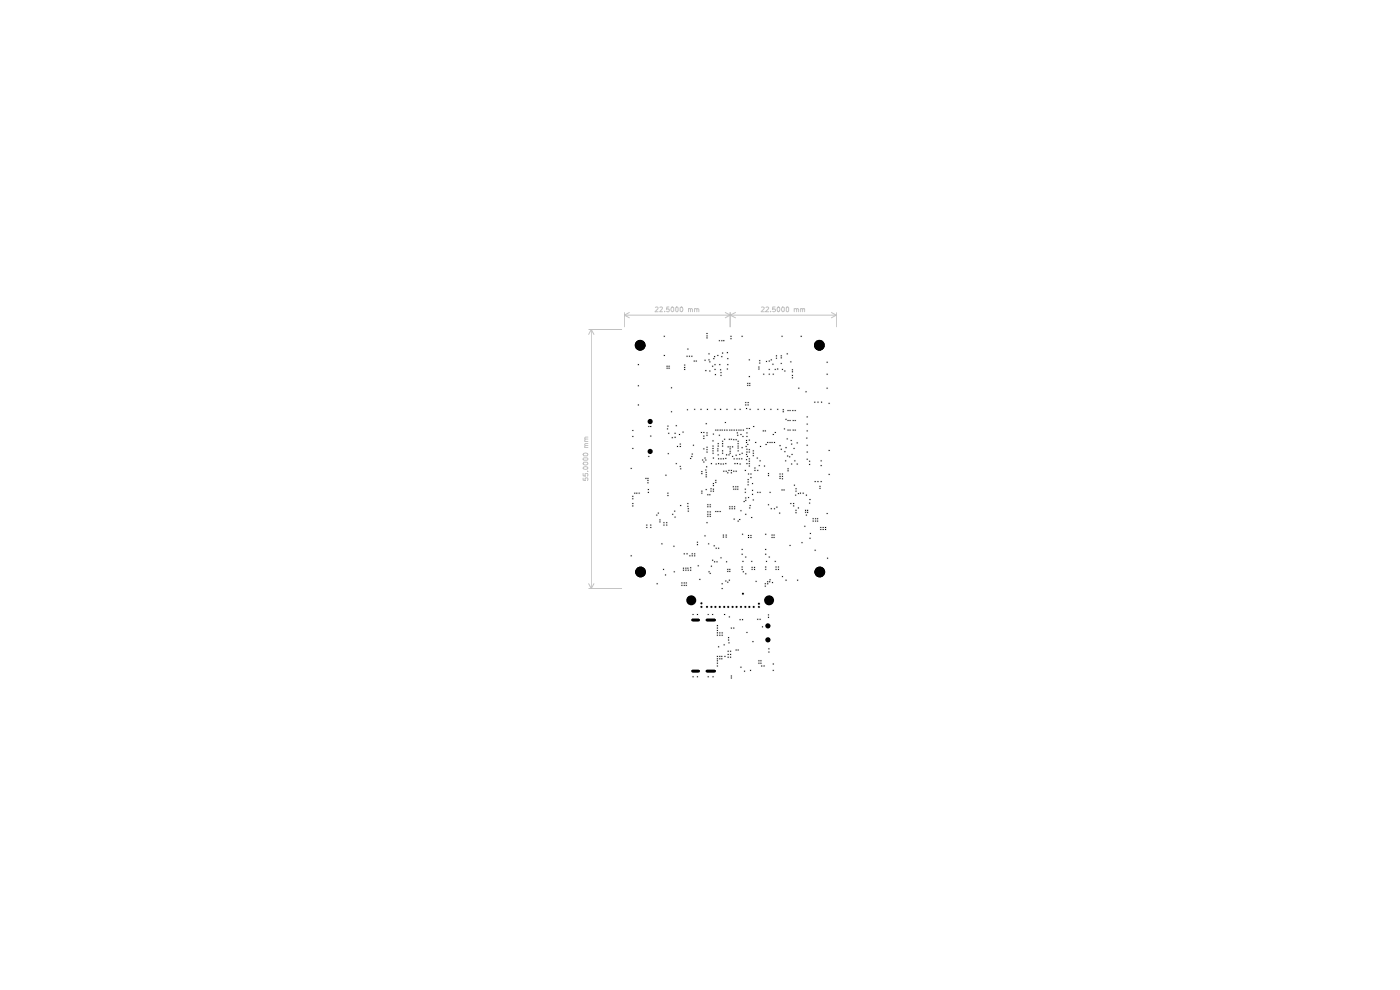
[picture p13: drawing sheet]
<svg xmlns="http://www.w3.org/2000/svg" width="297mm" height="210mm" viewBox="0 0 297 210" stroke-linecap="round" stroke-linejoin="round" font-family="sans-serif">
<g fill="none" stroke="#c2c2c2" stroke-width=".21">
<path d="M124.8 69.9h7.2M125.4 69.9v54.9M125.4 69.9l.6 1.1M125.4 69.9l-.6 1.1M132.5 66.3v3.1M132.5 66.8h44.9M132.5 66.8l1.1 .6M133.6 66.3l-1.1 .5M139 65.2l.5-.1 .1 .3-.7 .7h.7M140 65.2l.4-.1 .2 .2-.6 .8h.6M141 66v.1M141.9 65.1h-.4l-.1 .5 .5-.1 .1 .5-.2 .1-.4-.1"/>
<path d="M142.6 65.1l.3 .2v.7l-.3 .1a.63 .63 0 0 1 0-1zM143.5 65.1l.4 .2v.7l-.2 .1-.4-.1v-.7zM144.3 65.3l.2-.2a.55 .55 0 0 1 .4 .5 .55 .55 0 0 1-.4 .5l-.2-.1zM146.1 65.5h.2l.2 .1v.5M146.1 65.5v.6M146.5 65.6l.1-.1 .3 .1v.5M147.3 65.5h.4l.1 .1v.5M147.3 65.5v.6M147.8 65.6l.1-.1 .4 .1v.5M153.8 66.3l1.1 .5M154.9 66.3v3.1M154.9 66.8l-1.1 .6"/>
<path d="M154.9 66.8l1.2 .6M156.1 66.3l-1.2 .5M161.5 65.2l.4-.1 .2 .3-.6 .7h.6M162.5 65.2l.4-.1 .2 .3-.7 .7h.7M163.5 66v.1M164.4 65.1h-.5v.5l.5-.1 .1 .5-.2 .1-.4-.1M164.9 65.2l.2-.1a.55 .55 0 0 1 .3 .5 .55 .55 0 0 1-.3 .5l-.2-.4zM166 65.1l.4 .2v.7l-.4 .1a.63 .63 0 0 1 0-1zM167 65.1l.3 .2v.7l-.2 .1-.3-.1v-.7zM168.5 65.5h.3l.2 .1v.5M168.5 65.5v.6M169 65.6l.1-.1 .3 .1v.5"/>
<path d="M169.8 65.5h.5v.6M169.8 65.5v.6M170.3 65.6l.1-.1h.3v.6M176.3 66.3l1.1 .5M177.4 66.3v3.1M177.4 66.8l-1.1 .6M123.7 97.3l.2-.2h.6l.2 .4-.2 .1h-.6zM123.8 99.1a.58 .58 0 0 1 .9 .2 .58 .58 0 0 1-1-.1zM123.8 98.1l.7-.1 .2 .4a.58 .58 0 0 1-1-.1zM123.8 96.2a.58 .58 0 0 1 .9 .2l-.2 .3h-.6l-.2-.3zM124 94.9h.7M124 93.6h.7"/>
<path d="M124.6 100h.1M124.7 94.5h-.5l-.2 .2 .1 .2M124.7 94.1h-.5l-.2 .1 .2 .3M124.7 93.1h-.5l-.2 .2 .1 .3M124.7 92.7h-.5l-.2 .2 .2 .2M123.7 101.4v.5h.5l-.1-.5h.4l.2 .1-.1 .4M123.7 100.4v.5l.5 .1-.1-.5 .5-.1v.6M124.8 124.8h7.2M124.8 123.7l.6 1.1M126 123.7l-.6 1.1"/>
</g>
<g fill="#000">
<circle cx="135.8" cy="73.2" r="1.14"/>
<circle cx="173.8" cy="73.2" r="1.14"/>
<circle cx="137.9" cy="89.4" r=".55"/>
<circle cx="137.9" cy="95.8" r=".55"/>
<circle cx="135.9" cy="121.3" r="1.14"/>
<circle cx="146.6" cy="127.3" r="1.06"/>
<circle cx="162.9" cy="135.7" r=".55"/>
<circle cx="162.9" cy="132.8" r=".55"/>
<circle cx="163.2" cy="127.3" r="1.06"/>
<circle cx="173.9" cy="121.3" r="1.14"/>
</g>
<path d="M146.9 131.5h1.3M150 131.5h1.6M146.9 142.4h1.3M150 142.4h1.6" fill="none" stroke="#000" stroke-width=".59"/>
<path d="M146.9 131.5h1.3M149.9 131.5h1.7M146.9 142.3h1.3M149.9 142.3h1.7" fill="none" stroke="#000" stroke-width=".51"/>
<path d="M137.5 104.3l.2 .1-.1 .2-.2-.2z" fill="#ececec"/>
<path d="M137.5 104.3l.2 .1-.1 .2-.2-.2z" fill="none" stroke="#ececec" stroke-width=".21"/>
<path d="M135 104.5l.2 .1v.1l-.2-.1z" fill="#ececec"/>
<path d="M135 104.5l.2 .1v.1l-.2-.1z" fill="none" stroke="#ececec" stroke-width=".21"/>
<path d="M134.6 104.5l.2 .1-.1 .1-.2-.1z" fill="#ececec"/>
<path d="M134.6 104.5l.2 .1-.1 .1-.2-.1z" fill="none" stroke="#ececec" stroke-width=".21"/>
<path d="M134.2 105.2l.2 .1-.1 .1-.2-.1z" fill="#ececec"/>
<path d="M134.2 105.2l.2 .1-.1 .1-.2-.1z" fill="none" stroke="#ececec" stroke-width=".21"/>
<path d="M135.5 104.5l.2 .1v.1l-.2-.1z" fill="#ececec"/>
<path d="M135.5 104.5l.2 .1v.1l-.2-.1z" fill="none" stroke="#ececec" stroke-width=".21"/>
<path d="M133.8 99.2l.2 .2v.1l-.2-.1z" fill="#ececec"/>
<path d="M133.8 99.2l.2 .2v.1l-.2-.1z" fill="none" stroke="#ececec" stroke-width=".21"/>
<path d="M134.2 95l.2 .1-.1 .1-.2-.1z" fill="#ececec"/>
<path d="M134.2 95l.2 .1-.1 .1-.2-.1z" fill="none" stroke="#ececec" stroke-width=".21"/>
<path d="M134.2 92.5l.2 .1-.1 .1-.2-.1z" fill="#ececec"/>
<path d="M134.2 92.5l.2 .1-.1 .1-.2-.1z" fill="none" stroke="#ececec" stroke-width=".21"/>
<path d="M138 92.4l.2 .1-.1 .1-.2-.1z" fill="#ececec"/>
<path d="M138 92.4l.2 .1-.1 .1-.2-.1z" fill="none" stroke="#ececec" stroke-width=".21"/>
<path d="M137.6 96.7l.2 .1-.1 .1-.2-.1z" fill="#ececec"/>
<path d="M137.6 96.7l.2 .1-.1 .1-.2-.1z" fill="none" stroke="#ececec" stroke-width=".21"/>
<path d="M137.5 103.7l.2 .1-.1 .2-.2-.2z" fill="#ececec"/>
<path d="M137.5 103.7l.2 .1-.1 .2-.2-.2z" fill="none" stroke="#ececec" stroke-width=".21"/>
<path d="M137.4 101.4l.2 .1-.1 .1-.2-.1z" fill="#ececec"/>
<path d="M137.4 101.4l.2 .1-.1 .1-.2-.1z" fill="none" stroke="#ececec" stroke-width=".21"/>
<path d="M137.4 102.3l.2 .1-.1 .1-.2-.1z" fill="#ececec"/>
<path d="M137.4 102.3l.2 .1-.1 .1-.2-.1z" fill="none" stroke="#ececec" stroke-width=".21"/>
<path d="M137.4 101.8l.2 .1-.1 .1-.2-.1z" fill="#ececec"/>
<path d="M137.4 101.8l.2 .1-.1 .1-.2-.1z" fill="none" stroke="#ececec" stroke-width=".21"/>
<path d="M137 101.4l.2 .1-.1 .1-.2-.1z" fill="#ececec"/>
<path d="M137 101.4l.2 .1-.1 .1-.2-.1z" fill="none" stroke="#ececec" stroke-width=".21"/>
<path d="M148.8 99.9l.2 .1v.2l-.2-.2z" fill="#ececec"/>
<path d="M148.8 99.9l.2 .1v.2l-.2-.2z" fill="none" stroke="#ececec" stroke-width=".21"/>
<path d="M143.4 98.2l.2 .1-.1 .2-.2-.2z" fill="#ececec"/>
<path d="M143.4 98.2l.2 .1-.1 .2-.2-.2z" fill="none" stroke="#ececec" stroke-width=".21"/>
<path d="M141.6 105l.2 .1v.1l-.2-.1z" fill="#ececec"/>
<path d="M141.6 105l.2 .1v.1l-.2-.1z" fill="none" stroke="#ececec" stroke-width=".21"/>
<path d="M141.6 104.5l.2 .1v.1l-.2-.1z" fill="#ececec"/>
<path d="M141.6 104.5l.2 .1v.1l-.2-.1z" fill="none" stroke="#ececec" stroke-width=".21"/>
<path d="M141.2 100.7l.2 .1-.1 .1-.2-.1z" fill="#ececec"/>
<path d="M141.2 100.7l.2 .1-.1 .1-.2-.1z" fill="none" stroke="#ececec" stroke-width=".21"/>
<path d="M135.4 77.2l.2 .1-.1 .2-.2-.2z" fill="#ececec"/>
<path d="M135.4 77.2l.2 .1-.1 .2-.2-.2z" fill="none" stroke="#ececec" stroke-width=".21"/>
<path d="M142.4 87.2l.2 .1-.1 .2-.2-.2z" fill="#ececec"/>
<path d="M142.4 87.2l.2 .1-.1 .2-.2-.2z" fill="none" stroke="#ececec" stroke-width=".21"/>
<path d="M135.4 81.7l.2 .1-.1 .1-.2-.1z" fill="#ececec"/>
<path d="M135.4 81.7l.2 .1-.1 .1-.2-.1z" fill="none" stroke="#ececec" stroke-width=".21"/>
<path d="M135.4 85.8l.2 .1-.1 .1-.2-.1z" fill="#ececec"/>
<path d="M135.4 85.8l.2 .1-.1 .1-.2-.1z" fill="none" stroke="#ececec" stroke-width=".21"/>
<path d="M149.8 89.8l.1 .1v.1l-.2-.1z" fill="#ececec"/>
<path d="M149.8 89.8l.1 .1v.1l-.2-.1z" fill="none" stroke="#ececec" stroke-width=".21"/>
<path d="M151.3 92l.2 .1-.1 .1-.2-.1z" fill="#ececec"/>
<path d="M151.3 92l.2 .1-.1 .1-.2-.1z" fill="none" stroke="#ececec" stroke-width=".21"/>
<path d="M153.8 89.5l.2 .1-.1 .1-.1-.1z" fill="#ececec"/>
<path d="M153.8 89.5l.2 .1-.1 .1-.1-.1z" fill="none" stroke="#ececec" stroke-width=".21"/>
<path d="M152.2 91.1l.2 .1-.1 .1-.1-.1z" fill="#ececec"/>
<path d="M152.2 91.1l.2 .1-.1 .1-.1-.1z" fill="none" stroke="#ececec" stroke-width=".21"/>
<path d="M152.7 91.1l.2 .1-.1 .1-.1-.1z" fill="#ececec"/>
<path d="M152.7 91.1l.2 .1-.1 .1-.1-.1z" fill="none" stroke="#ececec" stroke-width=".21"/>
<path d="M151.8 91.1l.2 .1-.1 .1-.2-.1z" fill="#ececec"/>
<path d="M151.8 91.1l.2 .1-.1 .1-.2-.1z" fill="none" stroke="#ececec" stroke-width=".21"/>
<path d="M134.2 91.2l.2 .1-.1 .1-.2-.1z" fill="#ececec"/>
<path d="M134.2 91.2l.2 .1-.1 .1-.2-.1z" fill="none" stroke="#ececec" stroke-width=".21"/>
<path d="M137.6 90.4l.2 .1-.1 .1-.2-.1z" fill="#ececec"/>
<path d="M137.6 90.4l.2 .1-.1 .1-.2-.1z" fill="none" stroke="#ececec" stroke-width=".21"/>
<path d="M138 90.4l.2 .1-.1 .1-.2-.1z" fill="#ececec"/>
<path d="M138 90.4l.2 .1-.1 .1-.2-.1z" fill="none" stroke="#ececec" stroke-width=".21"/>
<path d="M141.6 90.3l.2 .1v.1l-.2-.1z" fill="#ececec"/>
<path d="M141.6 90.3l.2 .1v.1l-.2-.1z" fill="none" stroke="#ececec" stroke-width=".21"/>
<path d="M141.5 90.9l.2 .1v.1l-.2-.1z" fill="#ececec"/>
<path d="M141.5 90.9l.2 .1v.1l-.2-.1z" fill="none" stroke="#ececec" stroke-width=".21"/>
<path d="M143.4 90.2l.2 .1-.1 .1-.2-.1z" fill="#ececec"/>
<path d="M143.4 90.2l.2 .1-.1 .1-.2-.1z" fill="none" stroke="#ececec" stroke-width=".21"/>
<path d="M153.7 93.1l.1 .1v.1l-.2-.1z" fill="#ececec"/>
<path d="M153.7 93.1l.1 .1v.1l-.2-.1z" fill="none" stroke="#ececec" stroke-width=".21"/>
<path d="M154.4 94.7l.2 .1-.1 .1-.1-.1z" fill="#ececec"/>
<path d="M154.4 94.7l.2 .1-.1 .1-.1-.1z" fill="none" stroke="#ececec" stroke-width=".21"/>
<path d="M152.6 92.2l.1 .1v.1l-.2-.1z" fill="#ececec"/>
<path d="M152.6 92.2l.1 .1v.1l-.2-.1z" fill="none" stroke="#ececec" stroke-width=".21"/>
<path d="M153.1 91.1l.2 .1v.1l-.2-.1z" fill="#ececec"/>
<path d="M153.1 91.1l.2 .1v.1l-.2-.1z" fill="none" stroke="#ececec" stroke-width=".21"/>
<path d="M154.2 91.1l.2 .1-.1 .1-.2-.1z" fill="#ececec"/>
<path d="M154.2 91.1l.2 .1-.1 .1-.2-.1z" fill="none" stroke="#ececec" stroke-width=".21"/>
<path d="M153.7 91.1l.1 .1v.1l-.2-.1z" fill="#ececec"/>
<path d="M153.7 91.1l.1 .1v.1l-.2-.1z" fill="none" stroke="#ececec" stroke-width=".21"/>
<path d="M151.8 102.2l.2 .1-.1 .1-.2-.1z" fill="#ececec"/>
<path d="M151.8 102.2l.2 .1-.1 .1-.2-.1z" fill="none" stroke="#ececec" stroke-width=".21"/>
<path d="M151.8 101.8l.2 .1-.1 .1-.2-.1z" fill="#ececec"/>
<path d="M151.8 101.8l.2 .1-.1 .1-.2-.1z" fill="none" stroke="#ececec" stroke-width=".21"/>
<path d="M149.8 101l.1 .1v.2l-.2-.2z" fill="#ececec"/>
<path d="M149.8 101l.1 .1v.2l-.2-.2z" fill="none" stroke="#ececec" stroke-width=".21"/>
<path d="M149.8 100.6l.1 .1v.1l-.2-.1z" fill="#ececec"/>
<path d="M149.8 100.6l.1 .1v.1l-.2-.1z" fill="none" stroke="#ececec" stroke-width=".21"/>
<path d="M151.3 102.5l.2 .1-.1 .1-.2-.1z" fill="#ececec"/>
<path d="M151.3 102.5l.2 .1-.1 .1-.2-.1z" fill="none" stroke="#ececec" stroke-width=".21"/>
<path d="M151.3 102.9l.2 .1-.1 .1-.2-.1z" fill="#ececec"/>
<path d="M151.3 102.9l.2 .1-.1 .1-.2-.1z" fill="none" stroke="#ececec" stroke-width=".21"/>
<path d="M154.3 100.2l.2 .1v.1l-.2-.1z" fill="#ececec"/>
<path d="M154.3 100.2l.2 .1v.1l-.2-.1z" fill="none" stroke="#ececec" stroke-width=".21"/>
<path d="M154.6 99.7l.2 .1-.1 .1-.2-.1z" fill="#ececec"/>
<path d="M154.6 99.7l.2 .1-.1 .1-.2-.1z" fill="none" stroke="#ececec" stroke-width=".21"/>
<path d="M153.5 99.8l.2 .2-.1 .1-.2-.1z" fill="#ececec"/>
<path d="M153.5 99.8l.2 .2-.1 .1-.2-.1z" fill="none" stroke="#ececec" stroke-width=".21"/>
<path d="M154 99.8l.2 .2-.1 .1-.2-.1z" fill="#ececec"/>
<path d="M154 99.8l.2 .2-.1 .1-.2-.1z" fill="none" stroke="#ececec" stroke-width=".21"/>
<path d="M149 97.5l.2 .1-.1 .1-.2-.1z" fill="#ececec"/>
<path d="M149 97.5l.2 .1-.1 .1-.2-.1z" fill="none" stroke="#ececec" stroke-width=".21"/>
<path d="M149.7 97.5l.2 .1-.1 .1-.2-.1z" fill="#ececec"/>
<path d="M149.7 97.5l.2 .1-.1 .1-.2-.1z" fill="none" stroke="#ececec" stroke-width=".21"/>
<path d="M149.8 100.1l.1 .1v.1l-.2-.1z" fill="#ececec"/>
<path d="M149.8 100.1l.1 .1v.1l-.2-.1z" fill="none" stroke="#ececec" stroke-width=".21"/>
<path d="M149.3 97.9l.1 .1v.1l-.2-.1z" fill="#ececec"/>
<path d="M149.3 97.9l.1 .1v.1l-.2-.1z" fill="none" stroke="#ececec" stroke-width=".21"/>
<path d="M149.5 97l.2 .2-.1 .1-.2-.1z" fill="#ececec"/>
<path d="M149.5 97l.2 .2-.1 .1-.2-.1z" fill="none" stroke="#ececec" stroke-width=".21"/>
<path d="M149.8 98.9l.2 .1v.1l-.2-.1z" fill="#ececec"/>
<path d="M149.8 98.9l.2 .1v.1l-.2-.1z" fill="none" stroke="#ececec" stroke-width=".21"/>
<path d="M149.7 99.6l.2 .1-.1 .1-.2-.1z" fill="#ececec"/>
<path d="M149.7 99.6l.2 .1-.1 .1-.2-.1z" fill="none" stroke="#ececec" stroke-width=".21"/>
<path d="M153.2 94l.2 .1v.1l-.2-.1z" fill="#ececec"/>
<path d="M153.2 94l.2 .1v.1l-.2-.1z" fill="none" stroke="#ececec" stroke-width=".21"/>
<path d="M154.7 93.1l.2 .1-.1 .1-.2-.1z" fill="#ececec"/>
<path d="M154.7 93.1l.2 .1-.1 .1-.2-.1z" fill="none" stroke="#ececec" stroke-width=".21"/>
<path d="M153.2 93.5l.2 .1v.1l-.2-.1z" fill="#ececec"/>
<path d="M153.2 93.5l.2 .1v.1l-.2-.1z" fill="none" stroke="#ececec" stroke-width=".21"/>
<path d="M153.2 94.5l.2 .1v.1l-.2-.1z" fill="#ececec"/>
<path d="M153.2 94.5l.2 .1v.1l-.2-.1z" fill="none" stroke="#ececec" stroke-width=".21"/>
<path d="M154.1 96.4l.2 .1-.1 .1-.2-.1z" fill="#ececec"/>
<path d="M154.1 96.4l.2 .1-.1 .1-.2-.1z" fill="none" stroke="#ececec" stroke-width=".21"/>
<path d="M153.2 95.5l.2 .1v.1l-.2-.1z" fill="#ececec"/>
<path d="M153.2 95.5l.2 .1v.1l-.2-.1z" fill="none" stroke="#ececec" stroke-width=".21"/>
<path d="M153.2 96l.2 .1v.2l-.2-.2z" fill="#ececec"/>
<path d="M153.2 96l.2 .1v.2l-.2-.2z" fill="none" stroke="#ececec" stroke-width=".21"/>
<path d="M152.3 96.4l.2 .1-.1 .1-.2-.1z" fill="#ececec"/>
<path d="M152.3 96.4l.2 .1-.1 .1-.2-.1z" fill="none" stroke="#ececec" stroke-width=".21"/>
<path d="M152.2 95.5l.2 .1-.1 .1-.1-.1z" fill="#ececec"/>
<path d="M152.2 95.5l.2 .1-.1 .1-.1-.1z" fill="none" stroke="#ececec" stroke-width=".21"/>
<path d="M152.3 94.5l.2 .1-.1 .1-.2-.1z" fill="#ececec"/>
<path d="M152.3 94.5l.2 .1-.1 .1-.2-.1z" fill="none" stroke="#ececec" stroke-width=".21"/>
<path d="M152.2 95.1l.2 .1-.1 .1-.1-.1z" fill="#ececec"/>
<path d="M152.2 95.1l.2 .1-.1 .1-.1-.1z" fill="none" stroke="#ececec" stroke-width=".21"/>
<path d="M152.3 94l.2 .1-.1 .1-.2-.1z" fill="#ececec"/>
<path d="M152.3 94l.2 .1-.1 .1-.2-.1z" fill="none" stroke="#ececec" stroke-width=".21"/>
<path d="M151.2 95.5l.2 .1-.1 .1-.2-.1z" fill="#ececec"/>
<path d="M151.2 95.5l.2 .1-.1 .1-.2-.1z" fill="none" stroke="#ececec" stroke-width=".21"/>
<path d="M149.9 94.8l.2 .1v.1l-.2-.1z" fill="#ececec"/>
<path d="M149.9 94.8l.2 .1v.1l-.2-.1z" fill="none" stroke="#ececec" stroke-width=".21"/>
<path d="M149.9 95.3l.2 .1v.1l-.2-.1z" fill="#ececec"/>
<path d="M149.9 95.3l.2 .1v.1l-.2-.1z" fill="none" stroke="#ececec" stroke-width=".21"/>
<path d="M151.2 93.4l.2 .1-.1 .1-.2-.1z" fill="#ececec"/>
<path d="M151.2 93.4l.2 .1-.1 .1-.2-.1z" fill="none" stroke="#ececec" stroke-width=".21"/>
<path d="M151.2 96l.2 .1-.1 .2-.2-.2z" fill="#ececec"/>
<path d="M151.2 96l.2 .1-.1 .2-.2-.2z" fill="none" stroke="#ececec" stroke-width=".21"/>
<path d="M149.3 95.1l.1 .1v.1l-.2-.1z" fill="#ececec"/>
<path d="M149.3 95.1l.1 .1v.1l-.2-.1z" fill="none" stroke="#ececec" stroke-width=".21"/>
<path d="M151.2 94.5l.2 .1-.1 .1-.2-.1z" fill="#ececec"/>
<path d="M151.2 94.5l.2 .1-.1 .1-.2-.1z" fill="none" stroke="#ececec" stroke-width=".21"/>
<path d="M151.2 95l.2 .1-.1 .1-.2-.1z" fill="#ececec"/>
<path d="M151.2 95l.2 .1-.1 .1-.2-.1z" fill="none" stroke="#ececec" stroke-width=".21"/>
<path d="M154.6 96.4l.2 .1-.1 .1-.2-.1z" fill="#ececec"/>
<path d="M154.6 96.4l.2 .1-.1 .1-.2-.1z" fill="none" stroke="#ececec" stroke-width=".21"/>
<path d="M153.9 98.2l.2 .1-.1 .2-.2-.2z" fill="#ececec"/>
<path d="M153.9 98.2l.2 .1-.1 .2-.2-.2z" fill="none" stroke="#ececec" stroke-width=".21"/>
<path d="M153.4 98.3l.2 .1-.1 .1-.2-.1z" fill="#ececec"/>
<path d="M153.4 98.3l.2 .1-.1 .1-.2-.1z" fill="none" stroke="#ececec" stroke-width=".21"/>
<path d="M152.9 97.2l.2 .1-.1 .1-.2-.1z" fill="#ececec"/>
<path d="M152.9 97.2l.2 .1-.1 .1-.2-.1z" fill="none" stroke="#ececec" stroke-width=".21"/>
<path d="M153.9 97.1l.2 .1-.1 .2-.2-.2z" fill="#ececec"/>
<path d="M153.9 97.1l.2 .1-.1 .2-.2-.2z" fill="none" stroke="#ececec" stroke-width=".21"/>
<path d="M153.4 97.2l.2 .1-.1 .1-.2-.1z" fill="#ececec"/>
<path d="M153.4 97.2l.2 .1-.1 .1-.2-.1z" fill="none" stroke="#ececec" stroke-width=".21"/>
<path d="M151.9 98.3l.2 .1-.1 .1-.2-.1z" fill="#ececec"/>
<path d="M151.9 98.3l.2 .1-.1 .1-.2-.1z" fill="none" stroke="#ececec" stroke-width=".21"/>
<path d="M151.3 97l.2 .2-.1 .1-.2-.1z" fill="#ececec"/>
<path d="M151.3 97l.2 .2-.1 .1-.2-.1z" fill="none" stroke="#ececec" stroke-width=".21"/>
<path d="M152.9 98.3l.2 .1-.1 .1-.2-.1z" fill="#ececec"/>
<path d="M152.9 98.3l.2 .1-.1 .1-.2-.1z" fill="none" stroke="#ececec" stroke-width=".21"/>
<path d="M152.4 98.2l.2 .1-.1 .2-.2-.2z" fill="#ececec"/>
<path d="M152.4 98.2l.2 .1-.1 .2-.2-.2z" fill="none" stroke="#ececec" stroke-width=".21"/>
<path d="M152.4 97.2l.2 .1-.1 .1-.2-.1z" fill="#ececec"/>
<path d="M152.4 97.2l.2 .1-.1 .1-.2-.1z" fill="none" stroke="#ececec" stroke-width=".21"/>
<path d="M150.9 98.2l.1 .1v.2l-.2-.2z" fill="#ececec"/>
<path d="M150.9 98.2l.1 .1v.2l-.2-.2z" fill="none" stroke="#ececec" stroke-width=".21"/>
<path d="M154.8 95.6l.2 .1v.1l-.2-.1z" fill="#ececec"/>
<path d="M154.8 95.6l.2 .1v.1l-.2-.1z" fill="none" stroke="#ececec" stroke-width=".21"/>
<path d="M154.8 96l.2 .1v.2l-.2-.2z" fill="#ececec"/>
<path d="M154.8 96l.2 .1v.2l-.2-.2z" fill="none" stroke="#ececec" stroke-width=".21"/>
<path d="M156.5 95.5l.2 .1v.1l-.2-.1z" fill="#ececec"/>
<path d="M156.5 95.5l.2 .1v.1l-.2-.1z" fill="none" stroke="#ececec" stroke-width=".21"/>
<path d="M156.1 96.5l.2 .1-.1 .1-.2-.1z" fill="#ececec"/>
<path d="M156.1 96.5l.2 .1-.1 .1-.2-.1z" fill="none" stroke="#ececec" stroke-width=".21"/>
<path d="M155.3 96.7l.2 .1v.1l-.2-.1z" fill="#ececec"/>
<path d="M155.3 96.7l.2 .1v.1l-.2-.1z" fill="none" stroke="#ececec" stroke-width=".21"/>
<path d="M154.8 94.7l.2 .1v.1l-.2-.1z" fill="#ececec"/>
<path d="M154.8 94.7l.2 .1v.1l-.2-.1z" fill="none" stroke="#ececec" stroke-width=".21"/>
<path d="M155.3 94.7l.2 .1v.1l-.2-.1z" fill="#ececec"/>
<path d="M155.3 94.7l.2 .1v.1l-.2-.1z" fill="none" stroke="#ececec" stroke-width=".21"/>
<path d="M154.8 95.1l.2 .1v.1l-.2-.1z" fill="#ececec"/>
<path d="M154.8 95.1l.2 .1v.1l-.2-.1z" fill="none" stroke="#ececec" stroke-width=".21"/>
<path d="M155.1 93.1l.2 .1-.1 .1-.2-.1z" fill="#ececec"/>
<path d="M155.1 93.1l.2 .1-.1 .1-.2-.1z" fill="none" stroke="#ececec" stroke-width=".21"/>
<path d="M155.6 93.2l.2 .1-.1 .1-.2-.1z" fill="#ececec"/>
<path d="M155.6 93.2l.2 .1-.1 .1-.2-.1z" fill="none" stroke="#ececec" stroke-width=".21"/>
<path d="M156.1 93.2l.2 .1-.1 .1-.2-.1z" fill="#ececec"/>
<path d="M156.1 93.2l.2 .1-.1 .1-.2-.1z" fill="none" stroke="#ececec" stroke-width=".21"/>
<path d="M158.9 95.8l.2 .1-.1 .1-.2-.1z" fill="#ececec"/>
<path d="M158.9 95.8l.2 .1-.1 .1-.2-.1z" fill="none" stroke="#ececec" stroke-width=".21"/>
<path d="M159.8 96l.1 .1v.2l-.2-.2z" fill="#ececec"/>
<path d="M159.8 96l.1 .1v.2l-.2-.2z" fill="none" stroke="#ececec" stroke-width=".21"/>
<path d="M158.3 96.3l.2 .1-.1 .1-.2-.1z" fill="#ececec"/>
<path d="M158.3 96.3l.2 .1-.1 .1-.2-.1z" fill="none" stroke="#ececec" stroke-width=".21"/>
<path d="M159.8 95.5l.1 .1v.1l-.2-.1z" fill="#ececec"/>
<path d="M159.8 95.5l.1 .1v.1l-.2-.1z" fill="none" stroke="#ececec" stroke-width=".21"/>
<path d="M159.8 96.5l.1 .2v.1l-.2-.1z" fill="#ececec"/>
<path d="M159.8 96.5l.1 .2v.1l-.2-.1z" fill="none" stroke="#ececec" stroke-width=".21"/>
<path d="M158.5 96.7l.2 .1-.1 .1-.2-.1z" fill="#ececec"/>
<path d="M158.5 96.7l.2 .1-.1 .1-.2-.1z" fill="none" stroke="#ececec" stroke-width=".21"/>
<path d="M158.4 95.2l.2 .1-.1 .1-.2-.1z" fill="#ececec"/>
<path d="M158.4 95.2l.2 .1-.1 .1-.2-.1z" fill="none" stroke="#ececec" stroke-width=".21"/>
<path d="M158.9 95.3l.2 .1-.1 .1-.2-.1z" fill="#ececec"/>
<path d="M158.9 95.3l.2 .1-.1 .1-.2-.1z" fill="none" stroke="#ececec" stroke-width=".21"/>
<path d="M158.4 95.8l.2 .1-.1 .1-.2-.1z" fill="#ececec"/>
<path d="M158.4 95.8l.2 .1-.1 .1-.2-.1z" fill="none" stroke="#ececec" stroke-width=".21"/>
<path d="M158.6 94.2l.2 .1-.1 .1-.2-.1z" fill="#ececec"/>
<path d="M158.6 94.2l.2 .1-.1 .1-.2-.1z" fill="none" stroke="#ececec" stroke-width=".21"/>
<path d="M158.2 94.6l.2 .1v.1l-.2-.1z" fill="#ececec"/>
<path d="M158.2 94.6l.2 .1v.1l-.2-.1z" fill="none" stroke="#ececec" stroke-width=".21"/>
<path d="M158.3 93.7l.2 .2-.1 .1-.2-.1z" fill="#ececec"/>
<path d="M158.3 93.7l.2 .2-.1 .1-.2-.1z" fill="none" stroke="#ececec" stroke-width=".21"/>
<path d="M157.4 96l.2 .1-.1 .2-.2-.2z" fill="#ececec"/>
<path d="M157.4 96l.2 .1-.1 .2-.2-.2z" fill="none" stroke="#ececec" stroke-width=".21"/>
<path d="M157.4 94.8l.2 .2-.1 .1-.2-.1z" fill="#ececec"/>
<path d="M157.4 94.8l.2 .2-.1 .1-.2-.1z" fill="none" stroke="#ececec" stroke-width=".21"/>
<path d="M156.5 94.5l.2 .1v.1l-.2-.1z" fill="#ececec"/>
<path d="M156.5 94.5l.2 .1v.1l-.2-.1z" fill="none" stroke="#ececec" stroke-width=".21"/>
<path d="M156.9 96.3l.2 .1-.1 .1-.2-.1z" fill="#ececec"/>
<path d="M156.9 96.3l.2 .1-.1 .1-.2-.1z" fill="none" stroke="#ececec" stroke-width=".21"/>
<path d="M156.5 94.9l.2 .1v.2l-.2-.2z" fill="#ececec"/>
<path d="M156.5 94.9l.2 .1v.2l-.2-.2z" fill="none" stroke="#ececec" stroke-width=".21"/>
<path d="M146.2 75.5l.2 .1-.1 .1-.2-.1z" fill="#ececec"/>
<path d="M146.2 75.5l.2 .1-.1 .1-.2-.1z" fill="none" stroke="#ececec" stroke-width=".21"/>
<path d="M146.7 75.5l.2 .1-.1 .1-.2-.1z" fill="#ececec"/>
<path d="M146.7 75.5l.2 .1-.1 .1-.2-.1z" fill="none" stroke="#ececec" stroke-width=".21"/>
<path d="M147.2 76.5l.2 .1-.1 .1-.1-.1z" fill="#ececec"/>
<path d="M147.2 76.5l.2 .1-.1 .1-.1-.1z" fill="none" stroke="#ececec" stroke-width=".21"/>
<path d="M147.6 76.5l.2 .1v.1l-.2-.1z" fill="#ececec"/>
<path d="M147.6 76.5l.2 .1v.1l-.2-.1z" fill="none" stroke="#ececec" stroke-width=".21"/>
<path d="M142.4 82.1l.2 .2-.1 .1-.2-.1z" fill="#ececec"/>
<path d="M142.4 82.1l.2 .2-.1 .1-.2-.1z" fill="none" stroke="#ececec" stroke-width=".21"/>
<path d="M145.2 77.8l.2 .1-.1 .2-.2-.2z" fill="#ececec"/>
<path d="M145.2 77.8l.2 .1-.1 .2-.2-.2z" fill="none" stroke="#ececec" stroke-width=".21"/>
<path d="M145.2 78.3l.2 .1-.1 .1-.2-.1z" fill="#ececec"/>
<path d="M145.2 78.3l.2 .1-.1 .1-.2-.1z" fill="none" stroke="#ececec" stroke-width=".21"/>
<path d="M141.9 77.6l.2 .1-.1 .1-.2-.1z" fill="#ececec"/>
<path d="M141.9 77.6l.2 .1-.1 .1-.2-.1z" fill="none" stroke="#ececec" stroke-width=".21"/>
<path d="M141.5 78l.2 .1-.1 .1-.2-.1z" fill="#ececec"/>
<path d="M141.5 78l.2 .1-.1 .1-.2-.1z" fill="none" stroke="#ececec" stroke-width=".21"/>
<path d="M141.5 77.6l.2 .1-.1 .1-.2-.1z" fill="#ececec"/>
<path d="M141.5 77.6l.2 .1-.1 .1-.2-.1z" fill="none" stroke="#ececec" stroke-width=".21"/>
<path d="M141.9 78l.2 .1-.1 .1-.2-.1z" fill="#ececec"/>
<path d="M141.9 78l.2 .1-.1 .1-.2-.1z" fill="none" stroke="#ececec" stroke-width=".21"/>
<path d="M152.9 79.5l.2 .1-.1 .1-.2-.1z" fill="#ececec"/>
<path d="M152.9 79.5l.2 .1-.1 .1-.2-.1z" fill="none" stroke="#ececec" stroke-width=".21"/>
<path d="M151.7 79.4l.2 .1-.1 .1-.2-.1z" fill="#ececec"/>
<path d="M151.7 79.4l.2 .1-.1 .1-.2-.1z" fill="none" stroke="#ececec" stroke-width=".21"/>
<path d="M150.5 78.6l.2 .1-.1 .1-.1-.1z" fill="#ececec"/>
<path d="M150.5 78.6l.2 .1-.1 .1-.1-.1z" fill="none" stroke="#ececec" stroke-width=".21"/>
<path d="M149.7 78.5l.2 .1-.1 .1-.2-.1z" fill="#ececec"/>
<path d="M149.7 78.5l.2 .1-.1 .1-.2-.1z" fill="none" stroke="#ececec" stroke-width=".21"/>
<path d="M149.5 76.3l.2 .1-.1 .1-.2-.1z" fill="#ececec"/>
<path d="M149.5 76.3l.2 .1-.1 .1-.2-.1z" fill="none" stroke="#ececec" stroke-width=".21"/>
<path d="M152.9 78.9l.2 .1-.1 .2-.2-.2z" fill="#ececec"/>
<path d="M152.9 78.9l.2 .1-.1 .2-.2-.2z" fill="none" stroke="#ececec" stroke-width=".21"/>
<path d="M150 86.7l.2 .1-.1 .1-.2-.1z" fill="#ececec"/>
<path d="M150 86.7l.2 .1-.1 .1-.2-.1z" fill="none" stroke="#ececec" stroke-width=".21"/>
<path d="M148.7 86.7l.1 .1v.1l-.2-.1z" fill="#ececec"/>
<path d="M148.7 86.7l.1 .1v.1l-.2-.1z" fill="none" stroke="#ececec" stroke-width=".21"/>
<path d="M147.3 86.7l.2 .1-.1 .1-.2-.1z" fill="#ececec"/>
<path d="M147.3 86.7l.2 .1-.1 .1-.2-.1z" fill="none" stroke="#ececec" stroke-width=".21"/>
<path d="M145.8 86.8l.2 .1-.1 .1-.2-.1z" fill="#ececec"/>
<path d="M145.8 86.8l.2 .1-.1 .1-.2-.1z" fill="none" stroke="#ececec" stroke-width=".21"/>
<path d="M150.4 76.2l.1 .1v.1l-.2-.1z" fill="#ececec"/>
<path d="M150.4 76.2l.1 .1v.1l-.2-.1z" fill="none" stroke="#ececec" stroke-width=".21"/>
<path d="M150.5 76.6l.2 .2-.1 .1-.1-.1z" fill="#ececec"/>
<path d="M150.5 76.6l.2 .2-.1 .1-.1-.1z" fill="none" stroke="#ececec" stroke-width=".21"/>
<path d="M150.4 74.9l.1 .2v.1l-.2-.1z" fill="#ececec"/>
<path d="M150.4 74.9l.1 .2v.1l-.2-.1z" fill="none" stroke="#ececec" stroke-width=".21"/>
<path d="M154.3 76l.2 .1v.1l-.2-.1z" fill="#ececec"/>
<path d="M154.3 76l.2 .1v.1l-.2-.1z" fill="none" stroke="#ececec" stroke-width=".21"/>
<path d="M154.3 77.2l.2 .1v.2l-.2-.2z" fill="#ececec"/>
<path d="M154.3 77.2l.2 .1v.2l-.2-.2z" fill="none" stroke="#ececec" stroke-width=".21"/>
<path d="M153.2 74.8l.2 .1v.1l-.2-.1z" fill="#ececec"/>
<path d="M153.2 74.8l.2 .1v.1l-.2-.1z" fill="none" stroke="#ececec" stroke-width=".21"/>
<path d="M154.2 74.7l.2 .1v.1l-.2-.1z" fill="#ececec"/>
<path d="M154.2 74.7l.2 .1v.1l-.2-.1z" fill="none" stroke="#ececec" stroke-width=".21"/>
<path d="M153.1 75.5l.2 .2-.1 .1-.2-.1z" fill="#ececec"/>
<path d="M153.1 75.5l.2 .2-.1 .1-.2-.1z" fill="none" stroke="#ececec" stroke-width=".21"/>
<path d="M153.5 72.2l.2 .1-.1 .1-.2-.1z" fill="#ececec"/>
<path d="M153.5 72.2l.2 .1-.1 .1-.2-.1z" fill="none" stroke="#ececec" stroke-width=".21"/>
<path d="M153.1 72.2l.2 .1-.1 .1-.2-.1z" fill="#ececec"/>
<path d="M153.1 72.2l.2 .1-.1 .1-.2-.1z" fill="none" stroke="#ececec" stroke-width=".21"/>
<path d="M152.6 72.2l.1 .1v.1l-.2-.1z" fill="#ececec"/>
<path d="M152.6 72.2l.1 .1v.1l-.2-.1z" fill="none" stroke="#ececec" stroke-width=".21"/>
<path d="M140.9 75.3l.2 .1-.1 .1-.2-.1z" fill="#ececec"/>
<path d="M140.9 75.3l.2 .1-.1 .1-.2-.1z" fill="none" stroke="#ececec" stroke-width=".21"/>
<path d="M145.7 75.5l.2 .1-.1 .1-.2-.1z" fill="#ececec"/>
<path d="M145.7 75.5l.2 .1-.1 .1-.2-.1z" fill="none" stroke="#ececec" stroke-width=".21"/>
<path d="M140.9 71.2l.2 .1-.1 .1-.2-.1z" fill="#ececec"/>
<path d="M140.9 71.2l.2 .1-.1 .1-.2-.1z" fill="none" stroke="#ececec" stroke-width=".21"/>
<path d="M145.9 73.9l.2 .1-.1 .2-.2-.2z" fill="#ececec"/>
<path d="M145.9 73.9l.2 .1-.1 .2-.2-.2z" fill="none" stroke="#ececec" stroke-width=".21"/>
<path d="M145.2 77.3l.2 .1-.1 .1-.2-.1z" fill="#ececec"/>
<path d="M145.2 77.3l.2 .1-.1 .1-.2-.1z" fill="none" stroke="#ececec" stroke-width=".21"/>
<path d="M156.4 92.2l.2 .1v.1l-.2-.1z" fill="#ececec"/>
<path d="M156.4 92.2l.2 .1v.1l-.2-.1z" fill="none" stroke="#ececec" stroke-width=".21"/>
<path d="M156.5 94l.2 .1v.1l-.2-.1z" fill="#ececec"/>
<path d="M156.5 94l.2 .1v.1l-.2-.1z" fill="none" stroke="#ececec" stroke-width=".21"/>
<path d="M156.5 93.5l.2 .1v.1l-.2-.1z" fill="#ececec"/>
<path d="M156.5 93.5l.2 .1v.1l-.2-.1z" fill="none" stroke="#ececec" stroke-width=".21"/>
<path d="M157.1 92.1l.2 .1-.1 .1-.1-.1z" fill="#ececec"/>
<path d="M157.1 92.1l.2 .1-.1 .1-.1-.1z" fill="none" stroke="#ececec" stroke-width=".21"/>
<path d="M158.3 93.3l.2 .1-.1 .1-.2-.1z" fill="#ececec"/>
<path d="M158.3 93.3l.2 .1-.1 .1-.2-.1z" fill="none" stroke="#ececec" stroke-width=".21"/>
<path d="M158.9 93.2l.2 .1-.1 .2-.2-.2z" fill="#ececec"/>
<path d="M158.9 93.2l.2 .1-.1 .2-.2-.2z" fill="none" stroke="#ececec" stroke-width=".21"/>
<path d="M158.4 90.8l.2 .1-.1 .1-.2-.1z" fill="#ececec"/>
<path d="M158.4 90.8l.2 .1-.1 .1-.2-.1z" fill="none" stroke="#ececec" stroke-width=".21"/>
<path d="M158.9 90.8l.2 .1-.1 .1-.2-.1z" fill="#ececec"/>
<path d="M158.9 90.8l.2 .1-.1 .1-.2-.1z" fill="none" stroke="#ececec" stroke-width=".21"/>
<path d="M157.6 91.1l.2 .1v.1l-.2-.1z" fill="#ececec"/>
<path d="M157.6 91.1l.2 .1v.1l-.2-.1z" fill="none" stroke="#ececec" stroke-width=".21"/>
<path d="M158.4 91.7l.2 .1-.1 .1-.2-.1z" fill="#ececec"/>
<path d="M158.4 91.7l.2 .1-.1 .1-.2-.1z" fill="none" stroke="#ececec" stroke-width=".21"/>
<path d="M158.4 92.5l.2 .1-.1 .1-.2-.1z" fill="#ececec"/>
<path d="M158.4 92.5l.2 .1-.1 .1-.2-.1z" fill="none" stroke="#ececec" stroke-width=".21"/>
<path d="M157.6 92.5l.1 .1v.1l-.2-.1z" fill="#ececec"/>
<path d="M157.6 92.5l.1 .1v.1l-.2-.1z" fill="none" stroke="#ececec" stroke-width=".21"/>
<path d="M157.1 91.1l.2 .1-.1 .1-.1-.1z" fill="#ececec"/>
<path d="M157.1 91.1l.2 .1-.1 .1-.1-.1z" fill="none" stroke="#ececec" stroke-width=".21"/>
<path d="M156.7 91.1l.2 .1-.1 .1-.2-.1z" fill="#ececec"/>
<path d="M156.7 91.1l.2 .1-.1 .1-.2-.1z" fill="none" stroke="#ececec" stroke-width=".21"/>
<path d="M157 86.7l.1 .1v.1l-.2-.1z" fill="#ececec"/>
<path d="M157 86.7l.1 .1v.1l-.2-.1z" fill="none" stroke="#ececec" stroke-width=".21"/>
<path d="M155.9 86.7l.1 .1v.1l-.2-.1z" fill="#ececec"/>
<path d="M155.9 86.7l.1 .1v.1l-.2-.1z" fill="none" stroke="#ececec" stroke-width=".21"/>
<path d="M158.1 85.8l.2 .1v.1l-.2-.1z" fill="#ececec"/>
<path d="M158.1 85.8l.2 .1v.1l-.2-.1z" fill="none" stroke="#ececec" stroke-width=".21"/>
<path d="M158.7 85.3l.1 .1v.1l-.2-.1z" fill="#ececec"/>
<path d="M158.7 85.3l.1 .1v.1l-.2-.1z" fill="none" stroke="#ececec" stroke-width=".21"/>
<path d="M158.7 85.8l.1 .1v.1l-.2-.1z" fill="#ececec"/>
<path d="M158.7 85.8l.1 .1v.1l-.2-.1z" fill="none" stroke="#ececec" stroke-width=".21"/>
<path d="M158.1 85.3l.2 .1v.1l-.2-.1z" fill="#ececec"/>
<path d="M158.1 85.3l.2 .1v.1l-.2-.1z" fill="none" stroke="#ececec" stroke-width=".21"/>
<path d="M156.4 91.7l.2 .1-.1 .1-.2-.1z" fill="#ececec"/>
<path d="M156.4 91.7l.2 .1-.1 .1-.2-.1z" fill="none" stroke="#ececec" stroke-width=".21"/>
<path d="M154.8 91.1l.1 .1v.1l-.2-.1z" fill="#ececec"/>
<path d="M154.8 91.1l.1 .1v.1l-.2-.1z" fill="none" stroke="#ececec" stroke-width=".21"/>
<path d="M156.2 91.1l.2 .1-.1 .1-.2-.1z" fill="#ececec"/>
<path d="M156.2 91.1l.2 .1-.1 .1-.2-.1z" fill="none" stroke="#ececec" stroke-width=".21"/>
<path d="M155.7 91.1l.2 .1-.1 .1-.2-.1z" fill="#ececec"/>
<path d="M155.7 91.1l.2 .1-.1 .1-.2-.1z" fill="none" stroke="#ececec" stroke-width=".21"/>
<path d="M155.2 91.1l.2 .1-.1 .1-.2-.1z" fill="#ececec"/>
<path d="M155.2 91.1l.2 .1-.1 .1-.2-.1z" fill="none" stroke="#ececec" stroke-width=".21"/>
<path d="M158.6 81.2l.2 .1-.1 .1-.2-.1z" fill="#ececec"/>
<path d="M158.6 81.2l.2 .1-.1 .1-.2-.1z" fill="none" stroke="#ececec" stroke-width=".21"/>
<path d="M159 81.2l.2 .1-.1 .1-.2-.1z" fill="#ececec"/>
<path d="M159 81.2l.2 .1-.1 .1-.2-.1z" fill="none" stroke="#ececec" stroke-width=".21"/>
<path d="M158.6 81.6l.2 .2-.1 .1-.2-.1z" fill="#ececec"/>
<path d="M158.6 81.6l.2 .2-.1 .1-.2-.1z" fill="none" stroke="#ececec" stroke-width=".21"/>
<path d="M159 81.6l.2 .2-.1 .1-.2-.1z" fill="#ececec"/>
<path d="M159 81.6l.2 .2-.1 .1-.2-.1z" fill="none" stroke="#ececec" stroke-width=".21"/>
<path d="M144.3 94.6l.1 .1v.1l-.2-.1z" fill="#ececec"/>
<path d="M144.3 94.6l.1 .1v.1l-.2-.1z" fill="none" stroke="#ececec" stroke-width=".21"/>
<path d="M146.5 97.1l.1 .1v.2l-.2-.2z" fill="#ececec"/>
<path d="M146.5 97.1l.1 .1v.2l-.2-.2z" fill="none" stroke="#ececec" stroke-width=".21"/>
<path d="M146.7 96.7l.2 .1-.1 .1-.2-.1z" fill="#ececec"/>
<path d="M146.7 96.7l.2 .1-.1 .1-.2-.1z" fill="none" stroke="#ececec" stroke-width=".21"/>
<path d="M143.7 94.6l.2 .1-.1 .1-.2-.1z" fill="#ececec"/>
<path d="M143.7 94.6l.2 .1-.1 .1-.2-.1z" fill="none" stroke="#ececec" stroke-width=".21"/>
<path d="M141.7 96.1l.2 .1-.1 .1-.1-.1z" fill="#ececec"/>
<path d="M141.7 96.1l.2 .1-.1 .1-.1-.1z" fill="none" stroke="#ececec" stroke-width=".21"/>
<path d="M144.3 99.3l.2 .1v.2l-.2-.2z" fill="#ececec"/>
<path d="M144.3 99.3l.2 .1v.2l-.2-.2z" fill="none" stroke="#ececec" stroke-width=".21"/>
<path d="M144.3 98.8l.1 .1v.2l-.2-.2z" fill="#ececec"/>
<path d="M144.3 98.8l.1 .1v.2l-.2-.2z" fill="none" stroke="#ececec" stroke-width=".21"/>
<path d="M148.8 100.3l.2 .2v.1l-.2-.1z" fill="#ececec"/>
<path d="M148.8 100.3l.2 .2v.1l-.2-.1z" fill="none" stroke="#ececec" stroke-width=".21"/>
<path d="M148.8 104.1l.2 .1v.1l-.2-.1z" fill="#ececec"/>
<path d="M148.8 104.1l.2 .1v.1l-.2-.1z" fill="none" stroke="#ececec" stroke-width=".21"/>
<path d="M148.8 104.5l.2 .1v.1l-.2-.1z" fill="#ececec"/>
<path d="M148.8 104.5l.2 .1v.1l-.2-.1z" fill="none" stroke="#ececec" stroke-width=".21"/>
<path d="M150.8 103.6l.2 .1-.1 .1-.2-.1z" fill="#ececec"/>
<path d="M150.8 103.6l.2 .1-.1 .1-.2-.1z" fill="none" stroke="#ececec" stroke-width=".21"/>
<path d="M149.8 103.7l.1 .1v.2l-.2-.2z" fill="#ececec"/>
<path d="M149.8 103.7l.1 .1v.2l-.2-.2z" fill="none" stroke="#ececec" stroke-width=".21"/>
<path d="M144.9 91.5l.1 .2v.1l-.2-.1z" fill="#ececec"/>
<path d="M144.9 91.5l.1 .2v.1l-.2-.1z" fill="none" stroke="#ececec" stroke-width=".21"/>
<path d="M149.3 91.6l.1 .1v.2l-.2-.2z" fill="#ececec"/>
<path d="M149.3 91.6l.1 .1v.2l-.2-.2z" fill="none" stroke="#ececec" stroke-width=".21"/>
<path d="M148.7 91.6l.2 .1v.2l-.2-.2z" fill="#ececec"/>
<path d="M148.7 91.6l.2 .1v.2l-.2-.2z" fill="none" stroke="#ececec" stroke-width=".21"/>
<path d="M149.3 92.4l.1 .1v.1l-.2-.1z" fill="#ececec"/>
<path d="M149.3 92.4l.1 .1v.1l-.2-.1z" fill="none" stroke="#ececec" stroke-width=".21"/>
<path d="M146.8 96.2l.2 .1-.1 .1-.2-.1z" fill="#ececec"/>
<path d="M146.8 96.2l.2 .1-.1 .1-.2-.1z" fill="none" stroke="#ececec" stroke-width=".21"/>
<path d="M149.9 95.8l.2 .1v.1l-.2-.1z" fill="#ececec"/>
<path d="M149.9 95.8l.2 .1v.1l-.2-.1z" fill="none" stroke="#ececec" stroke-width=".21"/>
<path d="M149.3 92.9l.1 .1v.1l-.2-.1z" fill="#ececec"/>
<path d="M149.3 92.9l.1 .1v.1l-.2-.1z" fill="none" stroke="#ececec" stroke-width=".21"/>
<path d="M149.9 92.2l.2 .1v.1l-.2-.1z" fill="#ececec"/>
<path d="M149.9 92.2l.2 .1v.1l-.2-.1z" fill="none" stroke="#ececec" stroke-width=".21"/>
<path d="M149.9 91.7l.2 .1v.1l-.2-.1z" fill="#ececec"/>
<path d="M149.9 91.7l.2 .1v.1l-.2-.1z" fill="none" stroke="#ececec" stroke-width=".21"/>
<path d="M147.1 94.3l.1 .2v.1l-.2-.1z" fill="#ececec"/>
<path d="M147.1 94.3l.1 .2v.1l-.2-.1z" fill="none" stroke="#ececec" stroke-width=".21"/>
<path d="M144.3 94.1l.1 .1v.1l-.2-.1z" fill="#ececec"/>
<path d="M144.3 94.1l.1 .1v.1l-.2-.1z" fill="none" stroke="#ececec" stroke-width=".21"/>
<path d="M143.2 92.6l.1 .2v.1l-.2-.1z" fill="#ececec"/>
<path d="M143.2 92.6l.1 .2v.1l-.2-.1z" fill="none" stroke="#ececec" stroke-width=".21"/>
<path d="M142.6 92.7l.2 .1-.1 .2-.2-.2z" fill="#ececec"/>
<path d="M142.6 92.7l.2 .1-.1 .2-.2-.2z" fill="none" stroke="#ececec" stroke-width=".21"/>
<path d="M143.2 91.8l.1 .1v.1l-.2-.1z" fill="#ececec"/>
<path d="M143.2 91.8l.1 .1v.1l-.2-.1z" fill="none" stroke="#ececec" stroke-width=".21"/>
<path d="M144.1 92.1l.2 .1-.1 .1-.2-.1z" fill="#ececec"/>
<path d="M144.1 92.1l.2 .1-.1 .1-.2-.1z" fill="none" stroke="#ececec" stroke-width=".21"/>
<path d="M141.8 91.8l.2 .1-.1 .1-.2-.1z" fill="#ececec"/>
<path d="M141.8 91.8l.2 .1-.1 .1-.2-.1z" fill="none" stroke="#ececec" stroke-width=".21"/>
<path d="M150.5 104.8l.2 .1-.1 .2-.1-.2z" fill="#ececec"/>
<path d="M150.5 104.8l.2 .1-.1 .2-.1-.2z" fill="none" stroke="#ececec" stroke-width=".21"/>
<path d="M150.1 104.8l.2 .1-.1 .2-.2-.2z" fill="#ececec"/>
<path d="M150.1 104.8l.2 .1-.1 .2-.2-.2z" fill="none" stroke="#ececec" stroke-width=".21"/>
<path d="M150.8 104.1l.2 .1-.1 .1-.2-.1z" fill="#ececec"/>
<path d="M150.8 104.1l.2 .1-.1 .1-.2-.1z" fill="none" stroke="#ececec" stroke-width=".21"/>
<path d="M151.3 103.7l.2 .1-.1 .1-.2-.1z" fill="#ececec"/>
<path d="M151.3 103.7l.2 .1-.1 .1-.2-.1z" fill="none" stroke="#ececec" stroke-width=".21"/>
<path d="M151.3 104.1l.2 .1-.1 .1-.2-.1z" fill="#ececec"/>
<path d="M151.3 104.1l.2 .1-.1 .1-.2-.1z" fill="none" stroke="#ececec" stroke-width=".21"/>
<path d="M157 98.3l.1 .1v.1l-.2-.1z" fill="#ececec"/>
<path d="M157 98.3l.1 .1v.1l-.2-.1z" fill="none" stroke="#ececec" stroke-width=".21"/>
<path d="M156.3 97.2l.2 .1-.1 .1-.2-.1z" fill="#ececec"/>
<path d="M156.3 97.2l.2 .1-.1 .1-.2-.1z" fill="none" stroke="#ececec" stroke-width=".21"/>
<path d="M156.8 97.2l.2 .1-.1 .1-.2-.1z" fill="#ececec"/>
<path d="M156.8 97.2l.2 .1-.1 .1-.2-.1z" fill="none" stroke="#ececec" stroke-width=".21"/>
<path d="M157.3 97.2l.2 .1-.1 .1-.2-.1z" fill="#ececec"/>
<path d="M157.3 97.2l.2 .1-.1 .1-.2-.1z" fill="none" stroke="#ececec" stroke-width=".21"/>
<path d="M155.7 97.2l.2 .1-.1 .1-.2-.1z" fill="#ececec"/>
<path d="M155.7 97.2l.2 .1-.1 .1-.2-.1z" fill="none" stroke="#ececec" stroke-width=".21"/>
<path d="M155.9 98.2l.1 .1v.2l-.2-.2z" fill="#ececec"/>
<path d="M155.9 98.2l.1 .1v.2l-.2-.2z" fill="none" stroke="#ececec" stroke-width=".21"/>
<path d="M159.2 100.4l.2 .1v.2l-.2-.2z" fill="#ececec"/>
<path d="M159.2 100.4l.2 .1v.2l-.2-.2z" fill="none" stroke="#ececec" stroke-width=".21"/>
<path d="M158.9 98.7l.2 .2-.1 .1-.2-.1z" fill="#ececec"/>
<path d="M158.9 98.7l.2 .2-.1 .1-.2-.1z" fill="none" stroke="#ececec" stroke-width=".21"/>
<path d="M158.7 100.4l.2 .1v.2l-.2-.2z" fill="#ececec"/>
<path d="M158.7 100.4l.2 .1v.2l-.2-.2z" fill="none" stroke="#ececec" stroke-width=".21"/>
<path d="M159.2 101.2l.2 .1v.1l-.2-.1z" fill="#ececec"/>
<path d="M159.2 101.2l.2 .1v.1l-.2-.1z" fill="none" stroke="#ececec" stroke-width=".21"/>
<path d="M158.3 97.4l.2 .1-.1 .1-.2-.1z" fill="#ececec"/>
<path d="M158.3 97.4l.2 .1-.1 .1-.2-.1z" fill="none" stroke="#ececec" stroke-width=".21"/>
<path d="M158.9 97.7l.2 .1-.1 .1-.2-.1z" fill="#ececec"/>
<path d="M158.9 97.7l.2 .1-.1 .1-.2-.1z" fill="none" stroke="#ececec" stroke-width=".21"/>
<path d="M158.9 97.2l.2 .1-.1 .1-.2-.1z" fill="#ececec"/>
<path d="M158.9 97.2l.2 .1-.1 .1-.2-.1z" fill="none" stroke="#ececec" stroke-width=".21"/>
<path d="M158.9 98.2l.2 .1-.1 .2-.2-.2z" fill="#ececec"/>
<path d="M158.9 98.2l.2 .1-.1 .2-.2-.2z" fill="none" stroke="#ececec" stroke-width=".21"/>
<path d="M158.1 103.7l.1 .1v.1l-.2-.1z" fill="#ececec"/>
<path d="M158.1 103.7l.1 .1v.1l-.2-.1z" fill="none" stroke="#ececec" stroke-width=".21"/>
<path d="M158.1 104.3l.1 .1v.2l-.2-.2z" fill="#ececec"/>
<path d="M158.1 104.3l.1 .1v.2l-.2-.2z" fill="none" stroke="#ececec" stroke-width=".21"/>
<path d="M155.6 103.7l.2 .1-.1 .1-.2-.1z" fill="#ececec"/>
<path d="M155.6 103.7l.2 .1-.1 .1-.2-.1z" fill="none" stroke="#ececec" stroke-width=".21"/>
<path d="M156.4 103.1l.2 .2v.1l-.2-.1z" fill="#ececec"/>
<path d="M156.4 103.1l.2 .2v.1l-.2-.1z" fill="none" stroke="#ececec" stroke-width=".21"/>
<path d="M156.4 103.7l.2 .1v.1l-.2-.1z" fill="#ececec"/>
<path d="M156.4 103.7l.2 .1v.1l-.2-.1z" fill="none" stroke="#ececec" stroke-width=".21"/>
<path d="M156 103.7l.2 .1-.1 .1-.1-.1z" fill="#ececec"/>
<path d="M156 103.7l.2 .1-.1 .1-.1-.1z" fill="none" stroke="#ececec" stroke-width=".21"/>
<path d="M156 103.1l.2 .2-.1 .1-.1-.1z" fill="#ececec"/>
<path d="M156 103.1l.2 .2-.1 .1-.1-.1z" fill="none" stroke="#ececec" stroke-width=".21"/>
<path d="M155.5 103.1l.2 .2-.1 .1-.1-.1z" fill="#ececec"/>
<path d="M155.5 103.1l.2 .2-.1 .1-.1-.1z" fill="none" stroke="#ececec" stroke-width=".21"/>
<path d="M156.4 98.2l.2 .1-.1 .2-.2-.2z" fill="#ececec"/>
<path d="M156.4 98.2l.2 .1-.1 .2-.2-.2z" fill="none" stroke="#ececec" stroke-width=".21"/>
<path d="M155.1 100.2l.2 .1-.1 .1-.2-.1z" fill="#ececec"/>
<path d="M155.1 100.2l.2 .1-.1 .1-.2-.1z" fill="none" stroke="#ececec" stroke-width=".21"/>
<path d="M155.1 99.7l.2 .1-.1 .1-.2-.1z" fill="#ececec"/>
<path d="M155.1 99.7l.2 .1-.1 .1-.2-.1z" fill="none" stroke="#ececec" stroke-width=".21"/>
<path d="M155.6 99.8l.2 .2-.1 .1-.2-.1z" fill="#ececec"/>
<path d="M155.6 99.8l.2 .2-.1 .1-.2-.1z" fill="none" stroke="#ececec" stroke-width=".21"/>
<path d="M156.1 99.8l.2 .2-.1 .1-.2-.1z" fill="#ececec"/>
<path d="M156.1 99.8l.2 .2-.1 .1-.2-.1z" fill="none" stroke="#ececec" stroke-width=".21"/>
<path d="M147.9 143.4l.2 .2-.1 .1-.2-.1z" fill="#ececec"/>
<path d="M147.9 143.4l.2 .2-.1 .1-.2-.1z" fill="none" stroke="#ececec" stroke-width=".21"/>
<path d="M147 143.4l.2 .2-.1 .1-.2-.1z" fill="#ececec"/>
<path d="M147 143.4l.2 .2-.1 .1-.2-.1z" fill="none" stroke="#ececec" stroke-width=".21"/>
<path d="M152.1 140.1l.2 .1v.1l-.2-.1z" fill="#ececec"/>
<path d="M152.1 140.1l.2 .1v.1l-.2-.1z" fill="none" stroke="#ececec" stroke-width=".21"/>
<path d="M150.2 143.4l.2 .2-.1 .1-.2-.1z" fill="#ececec"/>
<path d="M150.2 143.4l.2 .2-.1 .1-.2-.1z" fill="none" stroke="#ececec" stroke-width=".21"/>
<path d="M151.2 143.4l.2 .2-.1 .1-.2-.1z" fill="#ececec"/>
<path d="M151.2 143.4l.2 .2-.1 .1-.2-.1z" fill="none" stroke="#ececec" stroke-width=".21"/>
<path d="M154.9 138.7l.2 .1-.1 .1-.1-.1z" fill="#ececec"/>
<path d="M154.9 138.7l.2 .1-.1 .1-.1-.1z" fill="none" stroke="#ececec" stroke-width=".21"/>
<path d="M154.9 138l.2 .1-.1 .2-.1-.2z" fill="#ececec"/>
<path d="M154.9 138l.2 .1-.1 .2-.1-.2z" fill="none" stroke="#ececec" stroke-width=".21"/>
<path d="M154.9 139.3l.2 .1-.1 .1-.1-.1z" fill="#ececec"/>
<path d="M154.9 139.3l.2 .1-.1 .1-.1-.1z" fill="none" stroke="#ececec" stroke-width=".21"/>
<path d="M154.4 139.3l.2 .1-.1 .1-.1-.1z" fill="#ececec"/>
<path d="M154.4 139.3l.2 .1-.1 .1-.1-.1z" fill="none" stroke="#ececec" stroke-width=".21"/>
<path d="M154.4 138.7l.2 .1-.1 .1-.1-.1z" fill="#ececec"/>
<path d="M154.4 138.7l.2 .1-.1 .1-.1-.1z" fill="none" stroke="#ececec" stroke-width=".21"/>
<path d="M153.7 139.1l.2 .1v.2l-.2-.2z" fill="#ececec"/>
<path d="M153.7 139.1l.2 .1v.2l-.2-.2z" fill="none" stroke="#ececec" stroke-width=".21"/>
<path d="M147.9 130.2l.2 .1-.1 .2-.2-.2z" fill="#ececec"/>
<path d="M147.9 130.2l.2 .1-.1 .2-.2-.2z" fill="none" stroke="#ececec" stroke-width=".21"/>
<path d="M151.1 130.2l.2 .1-.1 .2-.2-.2z" fill="#ececec"/>
<path d="M151.1 130.2l.2 .1-.1 .2-.2-.2z" fill="none" stroke="#ececec" stroke-width=".21"/>
<path d="M147 130.2l.2 .1-.1 .2-.2-.2z" fill="#ececec"/>
<path d="M147 130.2l.2 .1-.1 .2-.2-.2z" fill="none" stroke="#ececec" stroke-width=".21"/>
<path d="M150.2 130.2l.2 .1-.1 .2-.2-.2z" fill="#ececec"/>
<path d="M150.2 130.2l.2 .1-.1 .2-.2-.2z" fill="none" stroke="#ececec" stroke-width=".21"/>
<path d="M149.9 128.6l.3 .1-.1 .2-.3-.2z" fill="#ececec"/>
<path d="M149.9 128.6l.3 .1-.1 .2-.3-.2z" fill="none" stroke="#ececec" stroke-width=".21"/>
<path d="M150.8 128.6l.3 .1-.1 .2-.3-.2z" fill="#ececec"/>
<path d="M150.8 128.6l.3 .1-.1 .2-.3-.2z" fill="none" stroke="#ececec" stroke-width=".21"/>
<path d="M148.7 127.8l.3 .2-.1 .2-.3-.2z" fill="#ececec"/>
<path d="M148.7 127.8l.3 .2-.1 .2-.3-.2z" fill="none" stroke="#ececec" stroke-width=".21"/>
<path d="M148.7 128.6l.3 .1-.1 .2-.3-.2z" fill="#ececec"/>
<path d="M148.7 128.6l.3 .1-.1 .2-.3-.2z" fill="none" stroke="#ececec" stroke-width=".21"/>
<path d="M152.1 141.2l.2 .1v.1l-.2-.1z" fill="#ececec"/>
<path d="M152.1 141.2l.2 .1v.1l-.2-.1z" fill="none" stroke="#ececec" stroke-width=".21"/>
<path d="M152.1 140.6l.2 .1v.1l-.2-.1z" fill="#ececec"/>
<path d="M152.1 140.6l.2 .1v.1l-.2-.1z" fill="none" stroke="#ececec" stroke-width=".21"/>
<path d="M155.1 143.7l.2 .1-.1 .1-.2-.1z" fill="#ececec"/>
<path d="M155.1 143.7l.2 .1-.1 .1-.2-.1z" fill="none" stroke="#ececec" stroke-width=".21"/>
<path d="M155.1 143.3l.2 .1-.1 .1-.2-.1z" fill="#ececec"/>
<path d="M155.1 143.3l.2 .1-.1 .1-.2-.1z" fill="none" stroke="#ececec" stroke-width=".21"/>
<path d="M152.1 132.6l.2 .1v.1l-.2-.1z" fill="#ececec"/>
<path d="M152.1 132.6l.2 .1v.1l-.2-.1z" fill="none" stroke="#ececec" stroke-width=".21"/>
<path d="M152.1 133.6l.2 .1v.1l-.2-.1z" fill="#ececec"/>
<path d="M152.1 133.6l.2 .1v.1l-.2-.1z" fill="none" stroke="#ececec" stroke-width=".21"/>
<path d="M152.1 133.1l.2 .1v.1l-.2-.1z" fill="#ececec"/>
<path d="M152.1 133.1l.2 .1v.1l-.2-.1z" fill="none" stroke="#ececec" stroke-width=".21"/>
<path d="M152.1 134.1l.2 .1v.2l-.2-.2z" fill="#ececec"/>
<path d="M152.1 134.1l.2 .1v.2l-.2-.2z" fill="none" stroke="#ececec" stroke-width=".21"/>
<path d="M152.6 139.1l.2 .1v.2l-.2-.2z" fill="#ececec"/>
<path d="M152.6 139.1l.2 .1v.2l-.2-.2z" fill="none" stroke="#ececec" stroke-width=".21"/>
<path d="M152.6 139.6l.2 .1v.2l-.2-.2z" fill="#ececec"/>
<path d="M152.6 139.6l.2 .1v.2l-.2-.2z" fill="none" stroke="#ececec" stroke-width=".21"/>
<path d="M152.1 139.1l.2 .1v.2l-.2-.2z" fill="#ececec"/>
<path d="M152.1 139.1l.2 .1v.2l-.2-.2z" fill="none" stroke="#ececec" stroke-width=".21"/>
<path d="M153.1 139.1l.2 .1-.1 .2-.2-.2z" fill="#ececec"/>
<path d="M153.1 139.1l.2 .1-.1 .2-.2-.2z" fill="none" stroke="#ececec" stroke-width=".21"/>
<path d="M153.1 139.6l.2 .1-.1 .2-.2-.2z" fill="#ececec"/>
<path d="M153.1 139.6l.2 .1-.1 .2-.2-.2z" fill="none" stroke="#ececec" stroke-width=".21"/>
<path d="M152.1 139.6l.2 .1v.2l-.2-.2z" fill="#ececec"/>
<path d="M152.1 139.6l.2 .1v.2l-.2-.2z" fill="none" stroke="#ececec" stroke-width=".21"/>
<path d="M152.4 137.1l.2 .1-.1 .1-.2-.1z" fill="#ececec"/>
<path d="M152.4 137.1l.2 .1-.1 .1-.2-.1z" fill="none" stroke="#ececec" stroke-width=".21"/>
<path d="M153.6 136.7l.2 .1-.1 .1-.2-.1z" fill="#ececec"/>
<path d="M153.6 136.7l.2 .1-.1 .1-.2-.1z" fill="none" stroke="#ececec" stroke-width=".21"/>
<path d="M152.6 134.6l.2 .2v.1l-.2-.1z" fill="#ececec"/>
<path d="M152.6 134.6l.2 .2v.1l-.2-.1z" fill="none" stroke="#ececec" stroke-width=".21"/>
<path d="M152.1 134.6l.2 .2v.1l-.2-.1z" fill="#ececec"/>
<path d="M152.1 134.6l.2 .2v.1l-.2-.1z" fill="none" stroke="#ececec" stroke-width=".21"/>
<path d="M152.6 134.1l.2 .1v.2l-.2-.2z" fill="#ececec"/>
<path d="M152.6 134.1l.2 .1v.2l-.2-.2z" fill="none" stroke="#ececec" stroke-width=".21"/>
<path d="M153.1 134.6l.2 .2v.1l-.2-.1z" fill="#ececec"/>
<path d="M153.1 134.6l.2 .2v.1l-.2-.1z" fill="none" stroke="#ececec" stroke-width=".21"/>
<path d="M153.1 134.1l.2 .1v.2l-.2-.2z" fill="#ececec"/>
<path d="M153.1 134.1l.2 .1v.2l-.2-.2z" fill="none" stroke="#ececec" stroke-width=".21"/>
<path d="M154.4 128.6l.3 .1-.1 .2-.3-.2z" fill="#ececec"/>
<path d="M154.4 128.6l.3 .1-.1 .2-.3-.2z" fill="none" stroke="#ececec" stroke-width=".21"/>
<path d="M151.7 128.6l.3 .1-.1 .2-.3-.2z" fill="#ececec"/>
<path d="M151.7 128.6l.3 .1-.1 .2-.3-.2z" fill="none" stroke="#ececec" stroke-width=".21"/>
<path d="M152.6 128.6l.3 .1-.1 .2-.3-.2z" fill="#ececec"/>
<path d="M152.6 128.6l.3 .1-.1 .2-.3-.2z" fill="none" stroke="#ececec" stroke-width=".21"/>
<path d="M153.5 128.6l.3 .1-.1 .2-.3-.2z" fill="#ececec"/>
<path d="M153.5 128.6l.3 .1-.1 .2-.3-.2z" fill="none" stroke="#ececec" stroke-width=".21"/>
<path d="M155.3 128.6l.3 .1-.1 .2-.3-.2z" fill="#ececec"/>
<path d="M155.3 128.6l.3 .1-.1 .2-.3-.2z" fill="none" stroke="#ececec" stroke-width=".21"/>
<path d="M154.7 130.7l.2 .2-.1 .1-.2-.1z" fill="#ececec"/>
<path d="M154.7 130.7l.2 .2-.1 .1-.2-.1z" fill="none" stroke="#ececec" stroke-width=".21"/>
<path d="M153.7 130.2l.1 .1v.2l-.2-.2z" fill="#ececec"/>
<path d="M153.7 130.2l.1 .1v.2l-.2-.2z" fill="none" stroke="#ececec" stroke-width=".21"/>
<path d="M134.2 105.7l.2 .1-.1 .1-.2-.1z" fill="#ececec"/>
<path d="M134.2 105.7l.2 .1-.1 .1-.2-.1z" fill="none" stroke="#ececec" stroke-width=".21"/>
<path d="M139.3 109.2l.2 .1-.1 .1-.2-.1z" fill="#ececec"/>
<path d="M139.3 109.2l.2 .1-.1 .1-.2-.1z" fill="none" stroke="#ececec" stroke-width=".21"/>
<path d="M134.2 107.2l.2 .1-.1 .1-.2-.1z" fill="#ececec"/>
<path d="M134.2 107.2l.2 .1-.1 .1-.2-.1z" fill="none" stroke="#ececec" stroke-width=".21"/>
<path d="M134.2 106.7l.2 .1-.1 .1-.2-.1z" fill="#ececec"/>
<path d="M134.2 106.7l.2 .1-.1 .1-.2-.1z" fill="none" stroke="#ececec" stroke-width=".21"/>
<path d="M145.9 107.3l.2 .1-.1 .1-.2-.1z" fill="#ececec"/>
<path d="M145.9 107.3l.2 .1-.1 .1-.2-.1z" fill="none" stroke="#ececec" stroke-width=".21"/>
<path d="M146 107.8l.1 .1v.1l-.2-.1z" fill="#ececec"/>
<path d="M146 107.8l.1 .1v.1l-.2-.1z" fill="none" stroke="#ececec" stroke-width=".21"/>
<path d="M144.3 107.1l.2 .1v.1l-.2-.1z" fill="#ececec"/>
<path d="M144.3 107.1l.2 .1v.1l-.2-.1z" fill="none" stroke="#ececec" stroke-width=".21"/>
<path d="M145.9 106.7l.2 .1-.1 .1-.2-.1z" fill="#ececec"/>
<path d="M145.9 106.7l.2 .1-.1 .1-.2-.1z" fill="none" stroke="#ececec" stroke-width=".21"/>
<path d="M146 108.3l.1 .1v.1l-.2-.1z" fill="#ececec"/>
<path d="M146 108.3l.1 .1v.1l-.2-.1z" fill="none" stroke="#ececec" stroke-width=".21"/>
<path d="M139.9 110.2l.2 .1v.1l-.2-.1z" fill="#ececec"/>
<path d="M139.9 110.2l.2 .1v.1l-.2-.1z" fill="none" stroke="#ececec" stroke-width=".21"/>
<path d="M139.6 108.7l.2 .1-.1 .2-.2-.2z" fill="#ececec"/>
<path d="M139.6 108.7l.2 .1-.1 .2-.2-.2z" fill="none" stroke="#ececec" stroke-width=".21"/>
<path d="M143.1 108.3l.2 .1-.1 .1-.2-.1z" fill="#ececec"/>
<path d="M143.1 108.3l.2 .1-.1 .1-.2-.1z" fill="none" stroke="#ececec" stroke-width=".21"/>
<path d="M142.6 109l.2 .1v.1l-.2-.1z" fill="#ececec"/>
<path d="M142.6 109l.2 .1v.1l-.2-.1z" fill="none" stroke="#ececec" stroke-width=".21"/>
<path d="M143.2 109.6l.1 .1v.1l-.2-.1z" fill="#ececec"/>
<path d="M143.2 109.6l.1 .1v.1l-.2-.1z" fill="none" stroke="#ececec" stroke-width=".21"/>
<path d="M141.4 110.8l.2 .1-.1 .1-.2-.1z" fill="#ececec"/>
<path d="M141.4 110.8l.2 .1-.1 .1-.2-.1z" fill="none" stroke="#ececec" stroke-width=".21"/>
<path d="M141.4 111.3l.2 .1-.1 .1-.2-.1z" fill="#ececec"/>
<path d="M141.4 111.3l.2 .1-.1 .1-.2-.1z" fill="none" stroke="#ececec" stroke-width=".21"/>
<path d="M140.4 115.3l.2 .1-.1 .1-.2-.1z" fill="#ececec"/>
<path d="M140.4 115.3l.2 .1-.1 .1-.2-.1z" fill="none" stroke="#ececec" stroke-width=".21"/>
<path d="M133.8 117.8l.2 .1v.1l-.2-.1z" fill="#ececec"/>
<path d="M133.8 117.8l.2 .1v.1l-.2-.1z" fill="none" stroke="#ececec" stroke-width=".21"/>
<path d="M137.1 111.3l.2 .1v.1l-.2-.1z" fill="#ececec"/>
<path d="M137.1 111.3l.2 .1v.1l-.2-.1z" fill="none" stroke="#ececec" stroke-width=".21"/>
<path d="M137.1 111.8l.2 .1v.1l-.2-.1z" fill="#ececec"/>
<path d="M137.1 111.8l.2 .1v.1l-.2-.1z" fill="none" stroke="#ececec" stroke-width=".21"/>
<path d="M139.9 110.6l.2 .1v.1l-.2-.1z" fill="#ececec"/>
<path d="M139.9 110.6l.2 .1v.1l-.2-.1z" fill="none" stroke="#ececec" stroke-width=".21"/>
<path d="M138 111.3l.2 .1-.1 .1-.2-.1z" fill="#ececec"/>
<path d="M138 111.3l.2 .1-.1 .1-.2-.1z" fill="none" stroke="#ececec" stroke-width=".21"/>
<path d="M138 111.8l.2 .1-.1 .1-.2-.1z" fill="#ececec"/>
<path d="M138 111.8l.2 .1-.1 .1-.2-.1z" fill="none" stroke="#ececec" stroke-width=".21"/>
<path d="M140.8 111.3l.2 .1-.1 .1-.2-.1z" fill="#ececec"/>
<path d="M140.8 111.3l.2 .1-.1 .1-.2-.1z" fill="none" stroke="#ececec" stroke-width=".21"/>
<path d="M140.8 110.8l.2 .1-.1 .1-.2-.1z" fill="#ececec"/>
<path d="M140.8 110.8l.2 .1-.1 .1-.2-.1z" fill="none" stroke="#ececec" stroke-width=".21"/>
<path d="M162.4 116.4l.2 .1-.1 .2-.2-.2z" fill="#ececec"/>
<path d="M162.4 116.4l.2 .1-.1 .2-.2-.2z" fill="none" stroke="#ececec" stroke-width=".21"/>
<path d="M162.5 119l.2 .1v.1l-.2-.1z" fill="#ececec"/>
<path d="M162.5 119l.2 .1v.1l-.2-.1z" fill="none" stroke="#ececec" stroke-width=".21"/>
<path d="M163.1 118l.2 .2v.1l-.2-.1z" fill="#ececec"/>
<path d="M163.1 118l.2 .2v.1l-.2-.1z" fill="none" stroke="#ececec" stroke-width=".21"/>
<path d="M162.4 117.5l.2 .1-.1 .1-.2-.1z" fill="#ececec"/>
<path d="M162.4 117.5l.2 .1-.1 .1-.2-.1z" fill="none" stroke="#ececec" stroke-width=".21"/>
<path d="M169.1 123l.2 .1v.1l-.2-.1z" fill="#ececec"/>
<path d="M169.1 123l.2 .1v.1l-.2-.1z" fill="none" stroke="#ececec" stroke-width=".21"/>
<path d="M175.5 118.3l.2 .1-.1 .1-.2-.1z" fill="#ececec"/>
<path d="M175.5 118.3l.2 .1-.1 .1-.2-.1z" fill="none" stroke="#ececec" stroke-width=".21"/>
<path d="M167.5 115.6l.2 .1v.1l-.2-.1z" fill="#ececec"/>
<path d="M167.5 115.6l.2 .1v.1l-.2-.1z" fill="none" stroke="#ececec" stroke-width=".21"/>
<path d="M166.7 123l.2 .1-.1 .1-.2-.1z" fill="#ececec"/>
<path d="M166.7 123l.2 .1-.1 .1-.2-.1z" fill="none" stroke="#ececec" stroke-width=".21"/>
<path d="M172.9 116.6l.2 .1-.1 .1-.2-.1z" fill="#ececec"/>
<path d="M172.9 116.6l.2 .1-.1 .1-.2-.1z" fill="none" stroke="#ececec" stroke-width=".21"/>
<path d="M165.9 122.2l.2 .1v.1l-.2-.1z" fill="#ececec"/>
<path d="M165.9 122.2l.2 .1v.1l-.2-.1z" fill="none" stroke="#ececec" stroke-width=".21"/>
<path d="M170.1 115l.2 .1-.1 .1-.2-.1z" fill="#ececec"/>
<path d="M170.1 115l.2 .1-.1 .1-.2-.1z" fill="none" stroke="#ececec" stroke-width=".21"/>
<path d="M167.7 106.7l.2 .1-.1 .1-.2-.1z" fill="#ececec"/>
<path d="M167.7 106.7l.2 .1-.1 .1-.2-.1z" fill="none" stroke="#ececec" stroke-width=".21"/>
<path d="M171.7 106.6l.2 .1-.1 .1-.2-.1z" fill="#ececec"/>
<path d="M171.7 106.6l.2 .1-.1 .1-.2-.1z" fill="none" stroke="#ececec" stroke-width=".21"/>
<path d="M164.7 107.5l.2 .1v.1l-.2-.1z" fill="#ececec"/>
<path d="M164.7 107.5l.2 .1v.1l-.2-.1z" fill="none" stroke="#ececec" stroke-width=".21"/>
<path d="M163.6 107.8l.1 .1v.1l-.2-.1z" fill="#ececec"/>
<path d="M163.6 107.8l.1 .1v.1l-.2-.1z" fill="none" stroke="#ececec" stroke-width=".21"/>
<path d="M164.2 107.8l.2 .1v.1l-.2-.1z" fill="#ececec"/>
<path d="M164.2 107.8l.2 .1v.1l-.2-.1z" fill="none" stroke="#ececec" stroke-width=".21"/>
<path d="M171 109.2l.2 .1-.1 .1-.2-.1z" fill="#ececec"/>
<path d="M171 109.2l.2 .1-.1 .1-.2-.1z" fill="none" stroke="#ececec" stroke-width=".21"/>
<path d="M170.7 111.5l.2 .1-.1 .2-.2-.2z" fill="#ececec"/>
<path d="M170.7 111.5l.2 .1-.1 .2-.2-.2z" fill="none" stroke="#ececec" stroke-width=".21"/>
<path d="M171.9 113l.1 .2v.1l-.2-.1z" fill="#ececec"/>
<path d="M171.9 113l.1 .2v.1l-.2-.1z" fill="none" stroke="#ececec" stroke-width=".21"/>
<path d="M171.8 114.1l.2 .1-.1 .1-.2-.1z" fill="#ececec"/>
<path d="M171.8 114.1l.2 .1-.1 .1-.2-.1z" fill="none" stroke="#ececec" stroke-width=".21"/>
<path d="M174.1 111.8l.1 .1v.1l-.2-.1z" fill="#ececec"/>
<path d="M174.1 111.8l.1 .1v.1l-.2-.1z" fill="none" stroke="#ececec" stroke-width=".21"/>
<path d="M174.1 112.2l.1 .1v.1l-.2-.1z" fill="#ececec"/>
<path d="M174.1 112.2l.1 .1v.1l-.2-.1z" fill="none" stroke="#ececec" stroke-width=".21"/>
<path d="M174.6 112.2l.2 .1-.1 .1-.2-.1z" fill="#ececec"/>
<path d="M174.6 112.2l.2 .1-.1 .1-.2-.1z" fill="none" stroke="#ececec" stroke-width=".21"/>
<path d="M175.1 111.8l.2 .1-.1 .1-.2-.1z" fill="#ececec"/>
<path d="M175.1 111.8l.2 .1-.1 .1-.2-.1z" fill="none" stroke="#ececec" stroke-width=".21"/>
<path d="M175.1 112.2l.2 .1-.1 .1-.2-.1z" fill="#ececec"/>
<path d="M175.1 112.2l.2 .1-.1 .1-.2-.1z" fill="none" stroke="#ececec" stroke-width=".21"/>
<path d="M174.6 111.8l.2 .1-.1 .1-.2-.1z" fill="#ececec"/>
<path d="M174.6 111.8l.2 .1-.1 .1-.2-.1z" fill="none" stroke="#ececec" stroke-width=".21"/>
<path d="M162.4 120.7l.2 .1-.1 .1-.2-.1z" fill="#ececec"/>
<path d="M162.4 120.7l.2 .1-.1 .1-.2-.1z" fill="none" stroke="#ececec" stroke-width=".21"/>
<path d="M162.4 120.2l.2 .1-.1 .1-.2-.1z" fill="#ececec"/>
<path d="M162.4 120.2l.2 .1-.1 .1-.2-.1z" fill="none" stroke="#ececec" stroke-width=".21"/>
<path d="M164.4 119l.2 .1-.1 .1-.2-.1z" fill="#ececec"/>
<path d="M164.4 119l.2 .1-.1 .1-.2-.1z" fill="none" stroke="#ececec" stroke-width=".21"/>
<path d="M164.6 120.2l.2 .1-.1 .1-.2-.1z" fill="#ececec"/>
<path d="M164.6 120.2l.2 .1-.1 .1-.2-.1z" fill="none" stroke="#ececec" stroke-width=".21"/>
<path d="M165.1 120.7l.2 .1-.1 .1-.2-.1z" fill="#ececec"/>
<path d="M165.1 120.7l.2 .1-.1 .1-.2-.1z" fill="none" stroke="#ececec" stroke-width=".21"/>
<path d="M165.1 120.2l.2 .1-.1 .1-.2-.1z" fill="#ececec"/>
<path d="M165.1 120.2l.2 .1-.1 .1-.2-.1z" fill="none" stroke="#ececec" stroke-width=".21"/>
<path d="M164.6 120.7l.2 .1-.1 .1-.2-.1z" fill="#ececec"/>
<path d="M164.6 120.7l.2 .1-.1 .1-.2-.1z" fill="none" stroke="#ececec" stroke-width=".21"/>
<path d="M172.5 110.4l.1 .1v.1l-.2-.1z" fill="#ececec"/>
<path d="M172.5 110.4l.1 .1v.1l-.2-.1z" fill="none" stroke="#ececec" stroke-width=".21"/>
<path d="M173 109.9l.1 .1v.1l-.2-.1z" fill="#ececec"/>
<path d="M173 109.9l.1 .1v.1l-.2-.1z" fill="none" stroke="#ececec" stroke-width=".21"/>
<path d="M173.4 110.4l.2 .1-.1 .1-.2-.1z" fill="#ececec"/>
<path d="M173.4 110.4l.2 .1-.1 .1-.2-.1z" fill="none" stroke="#ececec" stroke-width=".21"/>
<path d="M173 110.4l.1 .1v.1l-.2-.1z" fill="#ececec"/>
<path d="M173 110.4l.1 .1v.1l-.2-.1z" fill="none" stroke="#ececec" stroke-width=".21"/>
<path d="M172.5 109.9l.1 .1v.1l-.2-.1z" fill="#ececec"/>
<path d="M172.5 109.9l.1 .1v.1l-.2-.1z" fill="none" stroke="#ececec" stroke-width=".21"/>
<path d="M173.4 109.9l.2 .1-.1 .1-.2-.1z" fill="#ececec"/>
<path d="M173.4 109.9l.2 .1-.1 .1-.2-.1z" fill="none" stroke="#ececec" stroke-width=".21"/>
<path d="M161.5 141.2l.2 .1v.1l-.2-.1z" fill="#ececec"/>
<path d="M161.5 141.2l.2 .1v.1l-.2-.1z" fill="none" stroke="#ececec" stroke-width=".21"/>
<path d="M157.9 142.3l.2 .1-.1 .1-.2-.1z" fill="#ececec"/>
<path d="M157.9 142.3l.2 .1-.1 .1-.2-.1z" fill="none" stroke="#ececec" stroke-width=".21"/>
<path d="M159.2 142.1l.1 .1v.1l-.2-.1z" fill="#ececec"/>
<path d="M159.2 142.1l.1 .1v.1l-.2-.1z" fill="none" stroke="#ececec" stroke-width=".21"/>
<path d="M160.9 140.6l.2 .1v.1l-.2-.1z" fill="#ececec"/>
<path d="M160.9 140.6l.2 .1v.1l-.2-.1z" fill="none" stroke="#ececec" stroke-width=".21"/>
<path d="M161.4 140.6l.1 .1v.1l-.2-.1z" fill="#ececec"/>
<path d="M161.4 140.6l.1 .1v.1l-.2-.1z" fill="none" stroke="#ececec" stroke-width=".21"/>
<path d="M161.4 140.1l.1 .1v.1l-.2-.1z" fill="#ececec"/>
<path d="M161.4 140.1l.1 .1v.1l-.2-.1z" fill="none" stroke="#ececec" stroke-width=".21"/>
<path d="M160.9 140.1l.2 .1v.1l-.2-.1z" fill="#ececec"/>
<path d="M160.9 140.1l.2 .1v.1l-.2-.1z" fill="none" stroke="#ececec" stroke-width=".21"/>
<path d="M157.1 141.4l.2 .1-.1 .1-.1-.1z" fill="#ececec"/>
<path d="M157.1 141.4l.2 .1-.1 .1-.1-.1z" fill="none" stroke="#ececec" stroke-width=".21"/>
<path d="M155.1 133.1l.2 .1-.1 .1-.2-.1z" fill="#ececec"/>
<path d="M155.1 133.1l.2 .1-.1 .1-.2-.1z" fill="none" stroke="#ececec" stroke-width=".21"/>
<path d="M155.6 133.1l.2 .1-.1 .1-.2-.1z" fill="#ececec"/>
<path d="M155.6 133.1l.2 .1-.1 .1-.2-.1z" fill="none" stroke="#ececec" stroke-width=".21"/>
<path d="M157 131.3l.1 .1v.2l-.2-.2z" fill="#ececec"/>
<path d="M157 131.3l.1 .1v.2l-.2-.2z" fill="none" stroke="#ececec" stroke-width=".21"/>
<path d="M157.5 131.3l.2 .1-.1 .2-.2-.2z" fill="#ececec"/>
<path d="M157.5 131.3l.2 .1-.1 .2-.2-.2z" fill="none" stroke="#ececec" stroke-width=".21"/>
<path d="M158.4 134l.2 .2-.1 .1-.2-.1z" fill="#ececec"/>
<path d="M158.4 134l.2 .2-.1 .1-.2-.1z" fill="none" stroke="#ececec" stroke-width=".21"/>
<path d="M154.5 135.7l.2 .1-.1 .1-.2-.1z" fill="#ececec"/>
<path d="M154.5 135.7l.2 .1-.1 .1-.2-.1z" fill="none" stroke="#ececec" stroke-width=".21"/>
<path d="M156.5 137.8l.2 .1v.1l-.2-.1z" fill="#ececec"/>
<path d="M156.5 137.8l.2 .1v.1l-.2-.1z" fill="none" stroke="#ececec" stroke-width=".21"/>
<path d="M154.5 135.1l.2 .2-.1 .1-.2-.1z" fill="#ececec"/>
<path d="M154.5 135.1l.2 .2-.1 .1-.2-.1z" fill="none" stroke="#ececec" stroke-width=".21"/>
<path d="M154.4 138l.2 .1-.1 .2-.1-.2z" fill="#ececec"/>
<path d="M154.4 138l.2 .1-.1 .2-.1-.2z" fill="none" stroke="#ececec" stroke-width=".21"/>
<path d="M156.1 137.8l.2 .1-.1 .1-.2-.1z" fill="#ececec"/>
<path d="M156.1 137.8l.2 .1-.1 .1-.2-.1z" fill="none" stroke="#ececec" stroke-width=".21"/>
<path d="M154.6 136.2l.2 .2-.1 .1-.2-.1z" fill="#ececec"/>
<path d="M154.6 136.2l.2 .2-.1 .1-.2-.1z" fill="none" stroke="#ececec" stroke-width=".21"/>
<path d="M162 141.2l.2 .1v.1l-.2-.1z" fill="#ececec"/>
<path d="M162 141.2l.2 .1v.1l-.2-.1z" fill="none" stroke="#ececec" stroke-width=".21"/>
<path d="M164 142.1l.2 .1-.1 .1-.2-.1z" fill="#ececec"/>
<path d="M164 142.1l.2 .1-.1 .1-.2-.1z" fill="none" stroke="#ececec" stroke-width=".21"/>
<path d="M164 140.7l.2 .1-.1 .2-.2-.2z" fill="#ececec"/>
<path d="M164 140.7l.2 .1-.1 .2-.2-.2z" fill="none" stroke="#ececec" stroke-width=".21"/>
<path d="M163.1 137.5l.1 .1v.1l-.2-.1z" fill="#ececec"/>
<path d="M163.1 137.5l.1 .1v.1l-.2-.1z" fill="none" stroke="#ececec" stroke-width=".21"/>
<path d="M163.1 138.2l.1 .1v.1l-.2-.1z" fill="#ececec"/>
<path d="M163.1 138.2l.1 .1v.1l-.2-.1z" fill="none" stroke="#ececec" stroke-width=".21"/>
<path d="M163 130.8l.2 .1-.1 .2-.2-.2z" fill="#ececec"/>
<path d="M163 130.8l.2 .1-.1 .2-.2-.2z" fill="none" stroke="#ececec" stroke-width=".21"/>
<path d="M160.7 131.3l.2 .1-.1 .1-.2-.1z" fill="#ececec"/>
<path d="M160.7 131.3l.2 .1-.1 .1-.2-.1z" fill="none" stroke="#ececec" stroke-width=".21"/>
<path d="M161.2 131.3l.2 .1-.1 .1-.2-.1z" fill="#ececec"/>
<path d="M161.2 131.3l.2 .1-.1 .1-.2-.1z" fill="none" stroke="#ececec" stroke-width=".21"/>
<path d="M159.7 136l.2 .1-.1 .1-.2-.1z" fill="#ececec"/>
<path d="M159.7 136l.2 .1-.1 .1-.2-.1z" fill="none" stroke="#ececec" stroke-width=".21"/>
<path d="M161.7 132.9l.2 .1-.1 .1-.2-.1z" fill="#ececec"/>
<path d="M161.7 132.9l.2 .1-.1 .1-.2-.1z" fill="none" stroke="#ececec" stroke-width=".21"/>
<path d="M163 130.3l.2 .1-.1 .1-.2-.1z" fill="#ececec"/>
<path d="M163 130.3l.2 .1-.1 .1-.2-.1z" fill="none" stroke="#ececec" stroke-width=".21"/>
<path d="M160.9 127.9l.3 .2-.1 .2-.3-.2z" fill="#ececec"/>
<path d="M160.9 127.9l.3 .2-.1 .2-.3-.2z" fill="none" stroke="#ececec" stroke-width=".21"/>
<path d="M162.8 123.7l.2 .1-.1 .1-.2-.1z" fill="#ececec"/>
<path d="M162.8 123.7l.2 .1-.1 .1-.2-.1z" fill="none" stroke="#ececec" stroke-width=".21"/>
<path d="M162.3 124.2l.2 .1-.1 .2-.2-.2z" fill="#ececec"/>
<path d="M162.3 124.2l.2 .1-.1 .2-.2-.2z" fill="none" stroke="#ececec" stroke-width=".21"/>
<path d="M160.3 123.2l.2 .1v.1l-.2-.1z" fill="#ececec"/>
<path d="M160.3 123.2l.2 .1v.1l-.2-.1z" fill="none" stroke="#ececec" stroke-width=".21"/>
<path d="M160 120.2l.2 .2-.1 .1-.2-.1z" fill="#ececec"/>
<path d="M160 120.2l.2 .2-.1 .1-.2-.1z" fill="none" stroke="#ececec" stroke-width=".21"/>
<path d="M160 120.7l.2 .1-.1 .1-.2-.1z" fill="#ececec"/>
<path d="M160 120.7l.2 .1-.1 .1-.2-.1z" fill="none" stroke="#ececec" stroke-width=".21"/>
<path d="M159.5 120.7l.2 .1-.1 .1-.2-.1z" fill="#ececec"/>
<path d="M159.5 120.7l.2 .1-.1 .1-.2-.1z" fill="none" stroke="#ececec" stroke-width=".21"/>
<path d="M157.4 116.4l.2 .1-.1 .2-.2-.2z" fill="#ececec"/>
<path d="M157.4 116.4l.2 .1-.1 .2-.2-.2z" fill="none" stroke="#ececec" stroke-width=".21"/>
<path d="M157.6 119l.1 .1v.1l-.2-.1z" fill="#ececec"/>
<path d="M157.6 119l.1 .1v.1l-.2-.1z" fill="none" stroke="#ececec" stroke-width=".21"/>
<path d="M157.4 117.5l.2 .1-.1 .1-.2-.1z" fill="#ececec"/>
<path d="M157.4 117.5l.2 .1-.1 .1-.2-.1z" fill="none" stroke="#ececec" stroke-width=".21"/>
<path d="M159.4 119l.2 .1-.1 .1-.2-.1z" fill="#ececec"/>
<path d="M159.4 119l.2 .1-.1 .1-.2-.1z" fill="none" stroke="#ececec" stroke-width=".21"/>
<path d="M158.1 118l.2 .2v.1l-.2-.1z" fill="#ececec"/>
<path d="M158.1 118l.2 .2v.1l-.2-.1z" fill="none" stroke="#ececec" stroke-width=".21"/>
<path d="M160.9 128.6l.3 .1-.1 .2-.3-.2z" fill="#ececec"/>
<path d="M160.9 128.6l.3 .1-.1 .2-.3-.2z" fill="none" stroke="#ececec" stroke-width=".21"/>
<path d="M159.8 128.6l.3 .1-.1 .2-.3-.2z" fill="#ececec"/>
<path d="M159.8 128.6l.3 .1-.1 .2-.3-.2z" fill="none" stroke="#ececec" stroke-width=".21"/>
<path d="M156.2 128.6l.3 .1-.1 .2-.4-.2z" fill="#ececec"/>
<path d="M156.2 128.6l.3 .1-.1 .2-.4-.2z" fill="none" stroke="#ececec" stroke-width=".21"/>
<path d="M157.5 125.8l.3 .1-.1 .2-.3-.2z" fill="#ececec"/>
<path d="M157.5 125.8l.3 .1-.1 .2-.3-.2z" fill="none" stroke="#ececec" stroke-width=".21"/>
<path d="M157.1 128.6l.3 .1-.1 .2-.3-.2z" fill="#ececec"/>
<path d="M157.1 128.6l.3 .1-.1 .2-.3-.2z" fill="none" stroke="#ececec" stroke-width=".21"/>
<path d="M158.9 128.6l.3 .1-.1 .2-.3-.2z" fill="#ececec"/>
<path d="M158.9 128.6l.3 .1-.1 .2-.3-.2z" fill="none" stroke="#ececec" stroke-width=".21"/>
<path d="M158 128.6l.3 .1-.1 .2-.3-.2z" fill="#ececec"/>
<path d="M158 128.6l.3 .1-.1 .2-.3-.2z" fill="none" stroke="#ececec" stroke-width=".21"/>
<path d="M162.3 123.7l.2 .1-.1 .1-.2-.1z" fill="#ececec"/>
<path d="M162.3 123.7l.2 .1-.1 .1-.2-.1z" fill="none" stroke="#ececec" stroke-width=".21"/>
<path d="M163.3 122.9l.2 .1-.1 .1-.2-.1z" fill="#ececec"/>
<path d="M163.3 122.9l.2 .1-.1 .1-.2-.1z" fill="none" stroke="#ececec" stroke-width=".21"/>
<path d="M163.2 123.3l.2 .1-.1 .1-.1-.1z" fill="#ececec"/>
<path d="M163.2 123.3l.2 .1-.1 .1-.1-.1z" fill="none" stroke="#ececec" stroke-width=".21"/>
<path d="M162.8 123.3l.2 .1-.1 .1-.2-.1z" fill="#ececec"/>
<path d="M162.8 123.3l.2 .1-.1 .1-.2-.1z" fill="none" stroke="#ececec" stroke-width=".21"/>
<path d="M163.8 123.5l.2 .1-.1 .1-.2-.1z" fill="#ececec"/>
<path d="M163.8 123.5l.2 .1-.1 .1-.2-.1z" fill="none" stroke="#ececec" stroke-width=".21"/>
<path d="M157.4 120.7l.2 .1-.1 .1-.2-.1z" fill="#ececec"/>
<path d="M157.4 120.7l.2 .1-.1 .1-.2-.1z" fill="none" stroke="#ececec" stroke-width=".21"/>
<path d="M157.4 120.2l.2 .1-.1 .1-.2-.1z" fill="#ececec"/>
<path d="M157.4 120.2l.2 .1-.1 .1-.2-.1z" fill="none" stroke="#ececec" stroke-width=".21"/>
<path d="M157.6 121.2l.2 .1v.1l-.2-.1z" fill="#ececec"/>
<path d="M157.6 121.2l.2 .1v.1l-.2-.1z" fill="none" stroke="#ececec" stroke-width=".21"/>
<path d="M158.1 121.6l.2 .1v.1l-.2-.1z" fill="#ececec"/>
<path d="M158.1 121.6l.2 .1v.1l-.2-.1z" fill="none" stroke="#ececec" stroke-width=".21"/>
<path d="M159.5 120.2l.2 .2-.1 .1-.2-.1z" fill="#ececec"/>
<path d="M159.5 120.2l.2 .2-.1 .1-.2-.1z" fill="none" stroke="#ececec" stroke-width=".21"/>
<path d="M154.1 119.1l.2 .1-.1 .1-.2-.1z" fill="#ececec"/>
<path d="M154.1 119.1l.2 .1-.1 .1-.2-.1z" fill="none" stroke="#ececec" stroke-width=".21"/>
<path d="M152 119.1l.2 .1v.1l-.2-.1z" fill="#ececec"/>
<path d="M152 119.1l.2 .1v.1l-.2-.1z" fill="none" stroke="#ececec" stroke-width=".21"/>
<path d="M152.9 118.2l.2 .1-.1 .1-.2-.1z" fill="#ececec"/>
<path d="M152.9 118.2l.2 .1-.1 .1-.2-.1z" fill="none" stroke="#ececec" stroke-width=".21"/>
<path d="M151.5 119.1l.2 .1v.1l-.2-.1z" fill="#ececec"/>
<path d="M151.5 119.1l.2 .1v.1l-.2-.1z" fill="none" stroke="#ececec" stroke-width=".21"/>
<path d="M150.9 120l.1 .1v.1l-.2-.1z" fill="#ececec"/>
<path d="M150.9 120l.1 .1v.1l-.2-.1z" fill="none" stroke="#ececec" stroke-width=".21"/>
<path d="M151.1 118.7l.2 .1-.1 .1-.2-.1z" fill="#ececec"/>
<path d="M151.1 118.7l.2 .1-.1 .1-.2-.1z" fill="none" stroke="#ececec" stroke-width=".21"/>
<path d="M149.5 113.6l.2 .1-.1 .1-.2-.1z" fill="#ececec"/>
<path d="M149.5 113.6l.2 .1-.1 .1-.2-.1z" fill="none" stroke="#ececec" stroke-width=".21"/>
<path d="M151.9 116.2l.2 .1-.1 .1-.2-.1z" fill="#ececec"/>
<path d="M151.9 116.2l.2 .1-.1 .1-.2-.1z" fill="none" stroke="#ececec" stroke-width=".21"/>
<path d="M147.9 114.9l.2 .1-.1 .1-.2-.1z" fill="#ececec"/>
<path d="M147.9 114.9l.2 .1-.1 .1-.2-.1z" fill="none" stroke="#ececec" stroke-width=".21"/>
<path d="M150.3 115.3l.2 .1-.1 .1-.2-.1z" fill="#ececec"/>
<path d="M150.3 115.3l.2 .1-.1 .1-.2-.1z" fill="none" stroke="#ececec" stroke-width=".21"/>
<path d="M151.5 115.7l.1 .1v.1l-.2-.1z" fill="#ececec"/>
<path d="M151.5 115.7l.1 .1v.1l-.2-.1z" fill="none" stroke="#ececec" stroke-width=".21"/>
<path d="M151.8 108.4l.2 .1-.1 .1-.2-.1z" fill="#ececec"/>
<path d="M151.8 108.4l.2 .1-.1 .1-.2-.1z" fill="none" stroke="#ececec" stroke-width=".21"/>
<path d="M149.9 110.8l.2 .1v.1l-.2-.1z" fill="#ececec"/>
<path d="M149.9 110.8l.2 .1v.1l-.2-.1z" fill="none" stroke="#ececec" stroke-width=".21"/>
<path d="M150.6 109l.2 .1-.1 .1-.2-.1z" fill="#ececec"/>
<path d="M150.6 109l.2 .1-.1 .1-.2-.1z" fill="none" stroke="#ececec" stroke-width=".21"/>
<path d="M150.1 109.4l.2 .1-.1 .1-.2-.1z" fill="#ececec"/>
<path d="M150.1 109.4l.2 .1-.1 .1-.2-.1z" fill="none" stroke="#ececec" stroke-width=".21"/>
<path d="M150.1 109l.2 .1-.1 .1-.2-.1z" fill="#ececec"/>
<path d="M150.1 109l.2 .1-.1 .1-.2-.1z" fill="none" stroke="#ececec" stroke-width=".21"/>
<path d="M150.6 109.4l.2 .1-.1 .1-.2-.1z" fill="#ececec"/>
<path d="M150.6 109.4l.2 .1-.1 .1-.2-.1z" fill="none" stroke="#ececec" stroke-width=".21"/>
<path d="M150.6 121.5l.2 .1-.1 .1-.2-.1z" fill="#ececec"/>
<path d="M150.6 121.5l.2 .1-.1 .1-.2-.1z" fill="none" stroke="#ececec" stroke-width=".21"/>
<path d="M150.4 121.2l.1 .1v.1l-.2-.1z" fill="#ececec"/>
<path d="M150.4 121.2l.1 .1v.1l-.2-.1z" fill="none" stroke="#ececec" stroke-width=".21"/>
<path d="M148.4 122.8l.2 .1-.1 .1-.2-.1z" fill="#ececec"/>
<path d="M148.4 122.8l.2 .1-.1 .1-.2-.1z" fill="none" stroke="#ececec" stroke-width=".21"/>
<path d="M154.3 123.4l.2 .1v.1l-.2-.1z" fill="#ececec"/>
<path d="M154.3 123.4l.2 .1v.1l-.2-.1z" fill="none" stroke="#ececec" stroke-width=".21"/>
<path d="M153.1 123.7l.2 .1v.1l-.2-.1z" fill="#ececec"/>
<path d="M153.1 123.7l.2 .1v.1l-.2-.1z" fill="none" stroke="#ececec" stroke-width=".21"/>
<path d="M153.9 123.1l.2 .1-.1 .1-.2-.1z" fill="#ececec"/>
<path d="M153.9 123.1l.2 .1-.1 .1-.2-.1z" fill="none" stroke="#ececec" stroke-width=".21"/>
<path d="M153.1 124.7l.2 .1v.2l-.2-.2z" fill="#ececec"/>
<path d="M153.1 124.7l.2 .1v.2l-.2-.2z" fill="none" stroke="#ececec" stroke-width=".21"/>
<path d="M148.1 119.9l.2 .1-.1 .1-.2-.1z" fill="#ececec"/>
<path d="M148.1 119.9l.2 .1-.1 .1-.2-.1z" fill="none" stroke="#ececec" stroke-width=".21"/>
<path d="M154.7 123l.2 .1-.1 .1-.2-.1z" fill="#ececec"/>
<path d="M154.7 123l.2 .1-.1 .1-.2-.1z" fill="none" stroke="#ececec" stroke-width=".21"/>
<path d="M154.3 120.7l.2 .1v.1l-.2-.1z" fill="#ececec"/>
<path d="M154.3 120.7l.2 .1v.1l-.2-.1z" fill="none" stroke="#ececec" stroke-width=".21"/>
<path d="M154.3 121.1l.2 .1v.1l-.2-.1z" fill="#ececec"/>
<path d="M154.3 121.1l.2 .1v.1l-.2-.1z" fill="none" stroke="#ececec" stroke-width=".21"/>
<path d="M154.8 121.1l.1 .1v.1l-.2-.1z" fill="#ececec"/>
<path d="M154.8 121.1l.1 .1v.1l-.2-.1z" fill="none" stroke="#ececec" stroke-width=".21"/>
<path d="M154.8 120.7l.1 .1v.1l-.2-.1z" fill="#ececec"/>
<path d="M154.8 120.7l.1 .1v.1l-.2-.1z" fill="none" stroke="#ececec" stroke-width=".21"/>
<path d="M152.4 116.2l.2 .1-.1 .1-.2-.1z" fill="#ececec"/>
<path d="M152.4 116.2l.2 .1-.1 .1-.2-.1z" fill="none" stroke="#ececec" stroke-width=".21"/>
<path d="M154 113.4l.2 .1-.1 .1-.2-.1z" fill="#ececec"/>
<path d="M154 113.4l.2 .1-.1 .1-.2-.1z" fill="none" stroke="#ececec" stroke-width=".21"/>
<path d="M154 113.8l.2 .1-.1 .1-.2-.1z" fill="#ececec"/>
<path d="M154 113.8l.2 .1-.1 .1-.2-.1z" fill="none" stroke="#ececec" stroke-width=".21"/>
<path d="M153.4 113.8l.2 .1-.1 .1-.2-.1z" fill="#ececec"/>
<path d="M153.4 113.8l.2 .1-.1 .1-.2-.1z" fill="none" stroke="#ececec" stroke-width=".21"/>
<path d="M153.4 113.4l.2 .1-.1 .1-.2-.1z" fill="#ececec"/>
<path d="M153.4 113.4l.2 .1-.1 .1-.2-.1z" fill="none" stroke="#ececec" stroke-width=".21"/>
<path d="M152.2 108.4l.2 .1-.1 .1-.1-.1z" fill="#ececec"/>
<path d="M152.2 108.4l.2 .1-.1 .1-.1-.1z" fill="none" stroke="#ececec" stroke-width=".21"/>
<path d="M152.7 108.4l.2 .1-.1 .1-.1-.1z" fill="#ececec"/>
<path d="M152.7 108.4l.2 .1-.1 .1-.1-.1z" fill="none" stroke="#ececec" stroke-width=".21"/>
<path d="M154.8 107.8l.1 .1v.1l-.2-.1z" fill="#ececec"/>
<path d="M154.8 107.8l.1 .1v.1l-.2-.1z" fill="none" stroke="#ececec" stroke-width=".21"/>
<path d="M154.8 107.4l.1 .1v.1l-.2-.1z" fill="#ececec"/>
<path d="M154.8 107.4l.1 .1v.1l-.2-.1z" fill="none" stroke="#ececec" stroke-width=".21"/>
<path d="M162.4 113.2l.2 .1-.1 .1-.2-.1z" fill="#ececec"/>
<path d="M162.4 113.2l.2 .1-.1 .1-.2-.1z" fill="none" stroke="#ececec" stroke-width=".21"/>
<path d="M164.2 113.4l.1 .1v.1l-.2-.1z" fill="#ececec"/>
<path d="M164.2 113.4l.1 .1v.1l-.2-.1z" fill="none" stroke="#ececec" stroke-width=".21"/>
<path d="M164.2 113.9l.1 .1v.1l-.2-.1z" fill="#ececec"/>
<path d="M164.2 113.9l.1 .1v.1l-.2-.1z" fill="none" stroke="#ececec" stroke-width=".21"/>
<path d="M163.7 113.9l.2 .1v.1l-.2-.1z" fill="#ececec"/>
<path d="M163.7 113.9l.2 .1v.1l-.2-.1z" fill="none" stroke="#ececec" stroke-width=".21"/>
<path d="M163.7 113.4l.2 .1v.1l-.2-.1z" fill="#ececec"/>
<path d="M163.7 113.4l.2 .1v.1l-.2-.1z" fill="none" stroke="#ececec" stroke-width=".21"/>
<path d="M157.5 113.2l.2 .1-.1 .1-.2-.1z" fill="#ececec"/>
<path d="M157.5 113.2l.2 .1-.1 .1-.2-.1z" fill="none" stroke="#ececec" stroke-width=".21"/>
<path d="M156.9 110.1l.2 .1-.1 .1-.2-.1z" fill="#ececec"/>
<path d="M156.9 110.1l.2 .1-.1 .1-.2-.1z" fill="none" stroke="#ececec" stroke-width=".21"/>
<path d="M156.5 110.4l.2 .1v.1l-.2-.1z" fill="#ececec"/>
<path d="M156.5 110.4l.2 .1v.1l-.2-.1z" fill="none" stroke="#ececec" stroke-width=".21"/>
<path d="M155.7 110l.2 .1-.1 .1-.2-.1z" fill="#ececec"/>
<path d="M155.7 110l.2 .1-.1 .1-.2-.1z" fill="none" stroke="#ececec" stroke-width=".21"/>
<path d="M158.7 113.5l.2 .1v.1l-.2-.1z" fill="#ececec"/>
<path d="M158.7 113.5l.2 .1v.1l-.2-.1z" fill="none" stroke="#ececec" stroke-width=".21"/>
<path d="M159.2 113.5l.2 .1v.1l-.2-.1z" fill="#ececec"/>
<path d="M159.2 113.5l.2 .1v.1l-.2-.1z" fill="none" stroke="#ececec" stroke-width=".21"/>
<path d="M158.7 113.9l.2 .1v.1l-.2-.1z" fill="#ececec"/>
<path d="M158.7 113.9l.2 .1v.1l-.2-.1z" fill="none" stroke="#ececec" stroke-width=".21"/>
<path d="M159.2 113.9l.2 .1v.1l-.2-.1z" fill="#ececec"/>
<path d="M159.2 113.9l.2 .1v.1l-.2-.1z" fill="none" stroke="#ececec" stroke-width=".21"/>
<path d="M159.8 105.9l.1 .1v.2l-.2-.2z" fill="#ececec"/>
<path d="M159.8 105.9l.1 .1v.2l-.2-.2z" fill="none" stroke="#ececec" stroke-width=".21"/>
<path d="M159.1 107.1l.2 .1-.1 .1-.2-.1z" fill="#ececec"/>
<path d="M159.1 107.1l.2 .1-.1 .1-.2-.1z" fill="none" stroke="#ececec" stroke-width=".21"/>
<path d="M159 107.6l.2 .1-.1 .2-.2-.2z" fill="#ececec"/>
<path d="M159 107.6l.2 .1-.1 .2-.2-.2z" fill="none" stroke="#ececec" stroke-width=".21"/>
<path d="M159.4 109.7l.2 .1-.1 .1-.2-.1z" fill="#ececec"/>
<path d="M159.4 109.7l.2 .1-.1 .1-.2-.1z" fill="none" stroke="#ececec" stroke-width=".21"/>
<path d="M157.1 108.2l.2 .1-.1 .1-.1-.1z" fill="#ececec"/>
<path d="M157.1 108.2l.2 .1-.1 .1-.1-.1z" fill="none" stroke="#ececec" stroke-width=".21"/>
<path d="M158.1 109l.2 .1v.1l-.2-.1z" fill="#ececec"/>
<path d="M158.1 109l.2 .1v.1l-.2-.1z" fill="none" stroke="#ececec" stroke-width=".21"/>
<path d="M155.3 107.4l.2 .1-.1 .1-.2-.1z" fill="#ececec"/>
<path d="M155.3 107.4l.2 .1-.1 .1-.2-.1z" fill="none" stroke="#ececec" stroke-width=".21"/>
<path d="M155.8 107.4l.2 .1-.1 .1-.2-.1z" fill="#ececec"/>
<path d="M155.8 107.4l.2 .1-.1 .1-.2-.1z" fill="none" stroke="#ececec" stroke-width=".21"/>
<path d="M155.3 107.8l.2 .1-.1 .1-.2-.1z" fill="#ececec"/>
<path d="M155.3 107.8l.2 .1-.1 .1-.2-.1z" fill="none" stroke="#ececec" stroke-width=".21"/>
<path d="M155.8 107.8l.2 .1-.1 .1-.2-.1z" fill="#ececec"/>
<path d="M155.8 107.8l.2 .1-.1 .1-.2-.1z" fill="none" stroke="#ececec" stroke-width=".21"/>
<path d="M139.3 123.7l.2 .1v.1l-.2-.1z" fill="#ececec"/>
<path d="M139.3 123.7l.2 .1v.1l-.2-.1z" fill="none" stroke="#ececec" stroke-width=".21"/>
<path d="M141.1 121.9l.2 .1-.1 .1-.1-.1z" fill="#ececec"/>
<path d="M141.1 121.9l.2 .1-.1 .1-.1-.1z" fill="none" stroke="#ececec" stroke-width=".21"/>
<path d="M140.7 120.7l.2 .1-.1 .1-.2-.1z" fill="#ececec"/>
<path d="M140.7 120.7l.2 .1-.1 .1-.2-.1z" fill="none" stroke="#ececec" stroke-width=".21"/>
<path d="M143 121.2l.2 .1-.1 .1-.2-.1z" fill="#ececec"/>
<path d="M143 121.2l.2 .1-.1 .1-.2-.1z" fill="none" stroke="#ececec" stroke-width=".21"/>
<path d="M147.3 117.8l.2 .1-.1 .1-.2-.1z" fill="#ececec"/>
<path d="M147.3 117.8l.2 .1-.1 .1-.2-.1z" fill="none" stroke="#ececec" stroke-width=".21"/>
<path d="M147.3 117.4l.2 .1-.1 .1-.2-.1z" fill="#ececec"/>
<path d="M147.3 117.4l.2 .1-.1 .1-.2-.1z" fill="none" stroke="#ececec" stroke-width=".21"/>
<path d="M146.8 117.8l.2 .1-.1 .1-.2-.1z" fill="#ececec"/>
<path d="M146.8 117.8l.2 .1-.1 .1-.2-.1z" fill="none" stroke="#ececec" stroke-width=".21"/>
<path d="M146.3 117.8l.2 .1-.1 .1-.2-.1z" fill="#ececec"/>
<path d="M146.3 117.8l.2 .1-.1 .1-.2-.1z" fill="none" stroke="#ececec" stroke-width=".21"/>
<path d="M146.8 117.4l.2 .1-.1 .1-.2-.1z" fill="#ececec"/>
<path d="M146.8 117.4l.2 .1-.1 .1-.2-.1z" fill="none" stroke="#ececec" stroke-width=".21"/>
<path d="M147.9 115.4l.2 .1-.1 .1-.2-.1z" fill="#ececec"/>
<path d="M147.9 115.4l.2 .1-.1 .1-.2-.1z" fill="none" stroke="#ececec" stroke-width=".21"/>
<path d="M145.1 117.4l.2 .1-.1 .1-.2-.1z" fill="#ececec"/>
<path d="M145.1 117.4l.2 .1-.1 .1-.2-.1z" fill="none" stroke="#ececec" stroke-width=".21"/>
<path d="M142.9 115.8l.2 .1-.1 .1-.2-.1z" fill="#ececec"/>
<path d="M142.9 115.8l.2 .1-.1 .1-.2-.1z" fill="none" stroke="#ececec" stroke-width=".21"/>
<path d="M145.7 117.4l.2 .1-.1 .1-.2-.1z" fill="#ececec"/>
<path d="M145.7 117.4l.2 .1-.1 .1-.2-.1z" fill="none" stroke="#ececec" stroke-width=".21"/>
<path d="M145.4 120.8l.2 .2v.1l-.2-.1z" fill="#ececec"/>
<path d="M145.4 120.8l.2 .2v.1l-.2-.1z" fill="none" stroke="#ececec" stroke-width=".21"/>
<path d="M144.9 120.8l.2 .2v.1l-.2-.1z" fill="#ececec"/>
<path d="M144.9 120.8l.2 .2v.1l-.2-.1z" fill="none" stroke="#ececec" stroke-width=".21"/>
<path d="M145.9 120.4l.2 .1-.1 .1-.2-.1z" fill="#ececec"/>
<path d="M145.9 120.4l.2 .1-.1 .1-.2-.1z" fill="none" stroke="#ececec" stroke-width=".21"/>
<path d="M146 120.8l.1 .2v.1l-.2-.1z" fill="#ececec"/>
<path d="M146 120.8l.1 .2v.1l-.2-.1z" fill="none" stroke="#ececec" stroke-width=".21"/>
<path d="M146.5 120.3l.1 .1v.2l-.2-.2z" fill="#ececec"/>
<path d="M146.5 120.3l.1 .1v.2l-.2-.2z" fill="none" stroke="#ececec" stroke-width=".21"/>
<path d="M146.5 120.8l.1 .2v.1l-.2-.1z" fill="#ececec"/>
<path d="M146.5 120.8l.1 .2v.1l-.2-.1z" fill="none" stroke="#ececec" stroke-width=".21"/>
<path d="M145.4 120.4l.2 .1v.1l-.2-.1z" fill="#ececec"/>
<path d="M145.4 120.4l.2 .1v.1l-.2-.1z" fill="none" stroke="#ececec" stroke-width=".21"/>
<path d="M144.9 120.4l.2 .1v.1l-.2-.1z" fill="#ececec"/>
<path d="M144.9 120.4l.2 .1v.1l-.2-.1z" fill="none" stroke="#ececec" stroke-width=".21"/>
<path d="M144.6 124.1l.2 .1-.1 .1-.2-.1z" fill="#ececec"/>
<path d="M144.6 124.1l.2 .1-.1 .1-.2-.1z" fill="none" stroke="#ececec" stroke-width=".21"/>
<path d="M145.5 124.1l.2 .1v.1l-.2-.1z" fill="#ececec"/>
<path d="M145.5 124.1l.2 .1v.1l-.2-.1z" fill="none" stroke="#ececec" stroke-width=".21"/>
<path d="M145.5 123.5l.2 .2v.1l-.2-.1z" fill="#ececec"/>
<path d="M145.5 123.5l.2 .2v.1l-.2-.1z" fill="none" stroke="#ececec" stroke-width=".21"/>
<path d="M145.1 123.5l.2 .2-.1 .1-.2-.1z" fill="#ececec"/>
<path d="M145.1 123.5l.2 .2-.1 .1-.2-.1z" fill="none" stroke="#ececec" stroke-width=".21"/>
<path d="M144.6 123.5l.2 .2-.1 .1-.2-.1z" fill="#ececec"/>
<path d="M144.6 123.5l.2 .2-.1 .1-.2-.1z" fill="none" stroke="#ececec" stroke-width=".21"/>
<path d="M145.1 124.1l.2 .1-.1 .1-.2-.1z" fill="#ececec"/>
<path d="M145.1 124.1l.2 .1-.1 .1-.2-.1z" fill="none" stroke="#ececec" stroke-width=".21"/>
<path d="M171.2 97.3l.2 .1-.1 .1-.2-.1z" fill="#ececec"/>
<path d="M171.2 97.3l.2 .1-.1 .1-.2-.1z" fill="none" stroke="#ececec" stroke-width=".21"/>
<path d="M171.2 95.8l.2 .1-.1 .1-.2-.1z" fill="#ececec"/>
<path d="M171.2 95.8l.2 .1-.1 .1-.2-.1z" fill="none" stroke="#ececec" stroke-width=".21"/>
<path d="M175.8 95.4l.2 .2v.1l-.2-.1z" fill="#ececec"/>
<path d="M175.8 95.4l.2 .2v.1l-.2-.1z" fill="none" stroke="#ececec" stroke-width=".21"/>
<path d="M171.2 94.3l.2 .2-.1 .1-.2-.1z" fill="#ececec"/>
<path d="M171.2 94.3l.2 .2-.1 .1-.2-.1z" fill="none" stroke="#ececec" stroke-width=".21"/>
<path d="M175.8 100.5l.2 .1v.1l-.2-.1z" fill="#ececec"/>
<path d="M175.8 100.5l.2 .1v.1l-.2-.1z" fill="none" stroke="#ececec" stroke-width=".21"/>
<path d="M168.4 95l.2 .1-.1 .1-.2-.1z" fill="#ececec"/>
<path d="M168.4 95l.2 .1-.1 .1-.2-.1z" fill="none" stroke="#ececec" stroke-width=".21"/>
<path d="M166.7 94.8l.2 .2-.1 .1-.2-.1z" fill="#ececec"/>
<path d="M166.7 94.8l.2 .2-.1 .1-.2-.1z" fill="none" stroke="#ececec" stroke-width=".21"/>
<path d="M164.2 93.7l.2 .2v.1l-.2-.1z" fill="#ececec"/>
<path d="M164.2 93.7l.2 .2v.1l-.2-.1z" fill="none" stroke="#ececec" stroke-width=".21"/>
<path d="M162.8 93.7l.2 .2-.1 .1-.2-.1z" fill="#ececec"/>
<path d="M162.8 93.7l.2 .2-.1 .1-.2-.1z" fill="none" stroke="#ececec" stroke-width=".21"/>
<path d="M165.4 94.4l.2 .1-.1 .1-.1-.1z" fill="#ececec"/>
<path d="M165.4 94.4l.2 .1-.1 .1-.1-.1z" fill="none" stroke="#ececec" stroke-width=".21"/>
<path d="M165.7 95.2l.2 .1-.1 .1-.2-.1z" fill="#ececec"/>
<path d="M165.7 95.2l.2 .1-.1 .1-.2-.1z" fill="none" stroke="#ececec" stroke-width=".21"/>
<path d="M166.4 95.7l.2 .1v.1l-.2-.1z" fill="#ececec"/>
<path d="M166.4 95.7l.2 .1v.1l-.2-.1z" fill="none" stroke="#ececec" stroke-width=".21"/>
<path d="M167.9 94.1l.2 .1-.1 .1-.2-.1z" fill="#ececec"/>
<path d="M167.9 94.1l.2 .1-.1 .1-.2-.1z" fill="none" stroke="#ececec" stroke-width=".21"/>
<path d="M168.6 91.1l.2 .1v.1l-.2-.1z" fill="#ececec"/>
<path d="M168.6 91.1l.2 .1v.1l-.2-.1z" fill="none" stroke="#ececec" stroke-width=".21"/>
<path d="M171.2 91.3l.2 .1-.1 .1-.2-.1z" fill="#ececec"/>
<path d="M171.2 91.3l.2 .1-.1 .1-.2-.1z" fill="none" stroke="#ececec" stroke-width=".21"/>
<path d="M171.1 92.8l.2 .1-.1 .1-.2-.1z" fill="#ececec"/>
<path d="M171.1 92.8l.2 .1-.1 .1-.2-.1z" fill="none" stroke="#ececec" stroke-width=".21"/>
<path d="M168.2 91.1l.2 .1-.1 .1-.1-.1z" fill="#ececec"/>
<path d="M168.2 91.1l.2 .1-.1 .1-.1-.1z" fill="none" stroke="#ececec" stroke-width=".21"/>
<path d="M166.4 90.9l.1 .1v.1l-.2-.1z" fill="#ececec"/>
<path d="M166.4 90.9l.1 .1v.1l-.2-.1z" fill="none" stroke="#ececec" stroke-width=".21"/>
<path d="M167.8 93.3l.2 .1-.1 .1-.2-.1z" fill="#ececec"/>
<path d="M167.8 93.3l.2 .1-.1 .1-.2-.1z" fill="none" stroke="#ececec" stroke-width=".21"/>
<path d="M169.1 93.8l.2 .1-.1 .2-.2-.2z" fill="#ececec"/>
<path d="M169.1 93.8l.2 .1-.1 .2-.2-.2z" fill="none" stroke="#ececec" stroke-width=".21"/>
<path d="M159.8 90.4l.2 .1v.1l-.2-.1z" fill="#ececec"/>
<path d="M159.8 90.4l.2 .1v.1l-.2-.1z" fill="none" stroke="#ececec" stroke-width=".21"/>
<path d="M161.9 91.3l.2 .1-.1 .1-.2-.1z" fill="#ececec"/>
<path d="M161.9 91.3l.2 .1-.1 .1-.2-.1z" fill="none" stroke="#ececec" stroke-width=".21"/>
<path d="M162.3 91.3l.2 .1-.1 .1-.2-.1z" fill="#ececec"/>
<path d="M162.3 91.3l.2 .1-.1 .1-.2-.1z" fill="none" stroke="#ececec" stroke-width=".21"/>
<path d="M160.3 93.7l.1 .2v.1l-.2-.1z" fill="#ececec"/>
<path d="M160.3 93.7l.1 .2v.1l-.2-.1z" fill="none" stroke="#ececec" stroke-width=".21"/>
<path d="M167 96.6l.2 .1v.1l-.2-.1z" fill="#ececec"/>
<path d="M167 96.6l.2 .1v.1l-.2-.1z" fill="none" stroke="#ececec" stroke-width=".21"/>
<path d="M167.5 96.8l.1 .1v.1l-.2-.1z" fill="#ececec"/>
<path d="M167.5 96.8l.1 .1v.1l-.2-.1z" fill="none" stroke="#ececec" stroke-width=".21"/>
<path d="M165.9 100.4l.2 .1v.2l-.2-.2z" fill="#ececec"/>
<path d="M165.9 100.4l.2 .1v.2l-.2-.2z" fill="none" stroke="#ececec" stroke-width=".21"/>
<path d="M168.6 97.6l.1 .2v.1l-.2-.1z" fill="#ececec"/>
<path d="M168.6 97.6l.1 .2v.1l-.2-.1z" fill="none" stroke="#ececec" stroke-width=".21"/>
<path d="M168 96.3l.2 .1-.1 .1-.2-.1z" fill="#ececec"/>
<path d="M168 96.3l.2 .1-.1 .1-.2-.1z" fill="none" stroke="#ececec" stroke-width=".21"/>
<path d="M162.5 94.2l.1 .1v.1l-.2-.1z" fill="#ececec"/>
<path d="M162.5 94.2l.1 .1v.1l-.2-.1z" fill="none" stroke="#ececec" stroke-width=".21"/>
<path d="M161.3 94.6l.2 .1-.1 .1-.2-.1z" fill="#ececec"/>
<path d="M161.3 94.6l.2 .1-.1 .1-.2-.1z" fill="none" stroke="#ececec" stroke-width=".21"/>
<path d="M164.4 91.6l.2 .1-.1 .2-.2-.2z" fill="#ececec"/>
<path d="M164.4 91.6l.2 .1-.1 .2-.2-.2z" fill="none" stroke="#ececec" stroke-width=".21"/>
<path d="M164 92.1l.2 .1-.1 .1-.2-.1z" fill="#ececec"/>
<path d="M164 92.1l.2 .1-.1 .1-.2-.1z" fill="none" stroke="#ececec" stroke-width=".21"/>
<path d="M163.7 93.7l.2 .2v.1l-.2-.1z" fill="#ececec"/>
<path d="M163.7 93.7l.2 .2v.1l-.2-.1z" fill="none" stroke="#ececec" stroke-width=".21"/>
<path d="M163.3 93.7l.2 .2-.1 .1-.2-.1z" fill="#ececec"/>
<path d="M163.3 93.7l.2 .2-.1 .1-.2-.1z" fill="none" stroke="#ececec" stroke-width=".21"/>
<path d="M165.4 100.4l.2 .1-.1 .2-.1-.2z" fill="#ececec"/>
<path d="M165.4 100.4l.2 .1-.1 .2-.1-.2z" fill="none" stroke="#ececec" stroke-width=".21"/>
<path d="M160.7 99.7l.2 .1-.1 .1-.2-.1z" fill="#ececec"/>
<path d="M160.7 99.7l.2 .1-.1 .1-.2-.1z" fill="none" stroke="#ececec" stroke-width=".21"/>
<path d="M161 98.7l.2 .1-.1 .1-.1-.1z" fill="#ececec"/>
<path d="M161 98.7l.2 .1-.1 .1-.1-.1z" fill="none" stroke="#ececec" stroke-width=".21"/>
<path d="M161.2 97.6l.2 .2-.1 .1-.2-.1z" fill="#ececec"/>
<path d="M161.2 97.6l.2 .2-.1 .1-.2-.1z" fill="none" stroke="#ececec" stroke-width=".21"/>
<path d="M160.6 97l.2 .2-.1 .1-.2-.1z" fill="#ececec"/>
<path d="M160.6 97l.2 .2-.1 .1-.2-.1z" fill="none" stroke="#ececec" stroke-width=".21"/>
<path d="M167.1 91.1l.2 .1-.1 .1-.1-.1z" fill="#ececec"/>
<path d="M167.1 91.1l.2 .1-.1 .1-.1-.1z" fill="none" stroke="#ececec" stroke-width=".21"/>
<path d="M166.9 93l.2 .1v.1l-.2-.1z" fill="#ececec"/>
<path d="M166.9 93l.2 .1v.1l-.2-.1z" fill="none" stroke="#ececec" stroke-width=".21"/>
<path d="M168.6 89.1l.2 .1v.1l-.2-.1z" fill="#ececec"/>
<path d="M168.6 89.1l.2 .1v.1l-.2-.1z" fill="none" stroke="#ececec" stroke-width=".21"/>
<path d="M167.5 91.1l.2 .1v.1l-.2-.1z" fill="#ececec"/>
<path d="M167.5 91.1l.2 .1v.1l-.2-.1z" fill="none" stroke="#ececec" stroke-width=".21"/>
<path d="M168.2 89.1l.2 .1-.1 .1-.1-.1z" fill="#ececec"/>
<path d="M168.2 89.1l.2 .1-.1 .1-.1-.1z" fill="none" stroke="#ececec" stroke-width=".21"/>
<path d="M175.4 82.2l.2 .1-.1 .2-.2-.2z" fill="#ececec"/>
<path d="M175.4 82.2l.2 .1-.1 .2-.2-.2z" fill="none" stroke="#ececec" stroke-width=".21"/>
<path d="M172.8 85.2l.2 .1-.1 .1-.2-.1z" fill="#ececec"/>
<path d="M172.8 85.2l.2 .1-.1 .1-.2-.1z" fill="none" stroke="#ececec" stroke-width=".21"/>
<path d="M175.8 85.4l.2 .2v.1l-.2-.1z" fill="#ececec"/>
<path d="M175.8 85.4l.2 .2v.1l-.2-.1z" fill="none" stroke="#ececec" stroke-width=".21"/>
<path d="M169.4 82.2l.2 .1-.1 .2-.2-.2z" fill="#ececec"/>
<path d="M169.4 82.2l.2 .1-.1 .2-.2-.2z" fill="none" stroke="#ececec" stroke-width=".21"/>
<path d="M174.2 85.2l.2 .1v.1l-.2-.1z" fill="#ececec"/>
<path d="M174.2 85.2l.2 .1v.1l-.2-.1z" fill="none" stroke="#ececec" stroke-width=".21"/>
<path d="M173.5 85.2l.2 .1-.1 .1-.2-.1z" fill="#ececec"/>
<path d="M173.5 85.2l.2 .1-.1 .1-.2-.1z" fill="none" stroke="#ececec" stroke-width=".21"/>
<path d="M170.9 83l.2 .1v.1l-.2-.1z" fill="#ececec"/>
<path d="M170.9 83l.2 .1v.1l-.2-.1z" fill="none" stroke="#ececec" stroke-width=".21"/>
<path d="M168.1 87l.2 .1v.1l-.2-.1z" fill="#ececec"/>
<path d="M168.1 87l.2 .1v.1l-.2-.1z" fill="none" stroke="#ececec" stroke-width=".21"/>
<path d="M168.6 87l.2 .1v.1l-.2-.1z" fill="#ececec"/>
<path d="M168.6 87l.2 .1v.1l-.2-.1z" fill="none" stroke="#ececec" stroke-width=".21"/>
<path d="M171.2 88.3l.2 .1-.1 .2-.2-.2z" fill="#ececec"/>
<path d="M171.2 88.3l.2 .1-.1 .2-.2-.2z" fill="none" stroke="#ececec" stroke-width=".21"/>
<path d="M167.1 87l.2 .1-.1 .1-.1-.1z" fill="#ececec"/>
<path d="M167.1 87l.2 .1-.1 .1-.1-.1z" fill="none" stroke="#ececec" stroke-width=".21"/>
<path d="M171.2 89.9l.2 .1-.1 .1-.2-.1z" fill="#ececec"/>
<path d="M171.2 89.9l.2 .1-.1 .1-.2-.1z" fill="none" stroke="#ececec" stroke-width=".21"/>
<path d="M167.5 87l.2 .1v.1l-.2-.1z" fill="#ececec"/>
<path d="M167.5 87l.2 .1v.1l-.2-.1z" fill="none" stroke="#ececec" stroke-width=".21"/>
<path d="M175.4 76.7l.2 .1-.1 .2-.2-.2z" fill="#ececec"/>
<path d="M175.4 76.7l.2 .1-.1 .2-.2-.2z" fill="none" stroke="#ececec" stroke-width=".21"/>
<path d="M168 78.3l.2 .1v.2l-.2-.2z" fill="#ececec"/>
<path d="M168 78.3l.2 .1v.2l-.2-.2z" fill="none" stroke="#ececec" stroke-width=".21"/>
<path d="M168 78.8l.2 .1v.1l-.2-.1z" fill="#ececec"/>
<path d="M168 78.8l.2 .1v.1l-.2-.1z" fill="none" stroke="#ececec" stroke-width=".21"/>
<path d="M175.4 79.3l.2 .1-.1 .1-.2-.1z" fill="#ececec"/>
<path d="M175.4 79.3l.2 .1-.1 .1-.2-.1z" fill="none" stroke="#ececec" stroke-width=".21"/>
<path d="M168 80l.2 .1v.2l-.2-.2z" fill="#ececec"/>
<path d="M168 80l.2 .1v.2l-.2-.2z" fill="none" stroke="#ececec" stroke-width=".21"/>
<path d="M167.5 89.1l.2 .1v.1l-.2-.1z" fill="#ececec"/>
<path d="M167.5 89.1l.2 .1v.1l-.2-.1z" fill="none" stroke="#ececec" stroke-width=".21"/>
<path d="M167.1 89.1l.2 .1-.1 .1-.1-.1z" fill="#ececec"/>
<path d="M167.1 89.1l.2 .1-.1 .1-.1-.1z" fill="none" stroke="#ececec" stroke-width=".21"/>
<path d="M166.1 87.2l.2 .1-.1 .2-.2-.2z" fill="#ececec"/>
<path d="M166.1 87.2l.2 .1-.1 .2-.2-.2z" fill="none" stroke="#ececec" stroke-width=".21"/>
<path d="M166.1 86.8l.2 .1-.1 .1-.2-.1z" fill="#ececec"/>
<path d="M166.1 86.8l.2 .1-.1 .1-.2-.1z" fill="none" stroke="#ececec" stroke-width=".21"/>
<path d="M166.7 88.8l.2 .1-.1 .2-.2-.2z" fill="#ececec"/>
<path d="M166.7 88.8l.2 .1-.1 .2-.2-.2z" fill="none" stroke="#ececec" stroke-width=".21"/>
<path d="M166.6 97.6l.2 .2-.1 .1-.2-.1z" fill="#ececec"/>
<path d="M166.6 97.6l.2 .2-.1 .1-.2-.1z" fill="none" stroke="#ececec" stroke-width=".21"/>
<path d="M167.9 98.3l.2 .1-.1 .1-.2-.1z" fill="#ececec"/>
<path d="M167.9 98.3l.2 .1-.1 .1-.2-.1z" fill="none" stroke="#ececec" stroke-width=".21"/>
<path d="M174.1 97.6l.2 .2v.1l-.2-.1z" fill="#ececec"/>
<path d="M174.1 97.6l.2 .2v.1l-.2-.1z" fill="none" stroke="#ececec" stroke-width=".21"/>
<path d="M174.1 98.7l.2 .1v.1l-.2-.1z" fill="#ececec"/>
<path d="M174.1 98.7l.2 .1v.1l-.2-.1z" fill="none" stroke="#ececec" stroke-width=".21"/>
<path d="M171.7 97.7l.2 .1-.1 .1-.2-.1z" fill="#ececec"/>
<path d="M171.7 97.7l.2 .1-.1 .1-.2-.1z" fill="none" stroke="#ececec" stroke-width=".21"/>
<path d="M169.1 98.3l.2 .1-.1 .1-.2-.1z" fill="#ececec"/>
<path d="M169.1 98.3l.2 .1-.1 .1-.2-.1z" fill="none" stroke="#ececec" stroke-width=".21"/>
<path d="M171.7 98.4l.2 .1-.1 .1-.2-.1z" fill="#ececec"/>
<path d="M171.7 98.4l.2 .1-.1 .1-.2-.1z" fill="none" stroke="#ececec" stroke-width=".21"/>
<path d="M172.9 102l.2 .2-.1 .1-.2-.1z" fill="#ececec"/>
<path d="M172.9 102l.2 .2-.1 .1-.2-.1z" fill="none" stroke="#ececec" stroke-width=".21"/>
<path d="M173.5 102l.2 .2-.1 .1-.2-.1z" fill="#ececec"/>
<path d="M173.5 102l.2 .2-.1 .1-.2-.1z" fill="none" stroke="#ececec" stroke-width=".21"/>
<path d="M174.1 102l.2 .2v.1l-.2-.1z" fill="#ececec"/>
<path d="M174.1 102l.2 .2v.1l-.2-.1z" fill="none" stroke="#ececec" stroke-width=".21"/>
<path d="M173.9 103.5l.2 .1-.1 .1-.2-.1z" fill="#ececec"/>
<path d="M173.9 103.5l.2 .1-.1 .1-.2-.1z" fill="none" stroke="#ececec" stroke-width=".21"/>
<path d="M173.9 103.1l.2 .1-.1 .1-.2-.1z" fill="#ececec"/>
<path d="M173.9 103.1l.2 .1-.1 .1-.2-.1z" fill="none" stroke="#ececec" stroke-width=".21"/>
<path d="M168.8 104.1l.2 .1-.1 .1-.2-.1z" fill="#ececec"/>
<path d="M168.8 104.1l.2 .1-.1 .1-.2-.1z" fill="none" stroke="#ececec" stroke-width=".21"/>
<path d="M169.3 104.6l.2 .1-.1 .1-.1-.1z" fill="#ececec"/>
<path d="M169.3 104.6l.2 .1-.1 .1-.1-.1z" fill="none" stroke="#ececec" stroke-width=".21"/>
<path d="M168.8 108.1l.2 .2-.1 .1-.2-.1z" fill="#ececec"/>
<path d="M168.8 108.1l.2 .2-.1 .1-.2-.1z" fill="none" stroke="#ececec" stroke-width=".21"/>
<path d="M168.7 104.9l.2 .1-.1 .1-.1-.1z" fill="#ececec"/>
<path d="M168.7 104.9l.2 .1-.1 .1-.1-.1z" fill="none" stroke="#ececec" stroke-width=".21"/>
<path d="M168.8 108.6l.2 .2-.1 .1-.2-.1z" fill="#ececec"/>
<path d="M168.8 108.6l.2 .2-.1 .1-.2-.1z" fill="none" stroke="#ececec" stroke-width=".21"/>
<path d="M168.3 107.2l.2 .1-.1 .1-.2-.1z" fill="#ececec"/>
<path d="M168.3 107.2l.2 .1-.1 .1-.2-.1z" fill="none" stroke="#ececec" stroke-width=".21"/>
<path d="M169.3 107.6l.2 .1-.1 .2-.1-.2z" fill="#ececec"/>
<path d="M169.3 107.6l.2 .1-.1 .2-.1-.2z" fill="none" stroke="#ececec" stroke-width=".21"/>
<path d="M168.3 106.7l.2 .1-.1 .1-.2-.1z" fill="#ececec"/>
<path d="M168.3 106.7l.2 .1-.1 .1-.2-.1z" fill="none" stroke="#ececec" stroke-width=".21"/>
<path d="M175.4 108.8l.2 .1-.1 .1-.2-.1z" fill="#ececec"/>
<path d="M175.4 108.8l.2 .1-.1 .1-.2-.1z" fill="none" stroke="#ececec" stroke-width=".21"/>
<path d="M171.3 108.1l.2 .2-.1 .1-.2-.1z" fill="#ececec"/>
<path d="M171.3 108.1l.2 .2-.1 .1-.2-.1z" fill="none" stroke="#ececec" stroke-width=".21"/>
<path d="M170.8 108.6l.2 .1v.1l-.2-.1z" fill="#ececec"/>
<path d="M170.8 108.6l.2 .1v.1l-.2-.1z" fill="none" stroke="#ececec" stroke-width=".21"/>
<path d="M171.3 108.6l.2 .1-.1 .1-.2-.1z" fill="#ececec"/>
<path d="M171.3 108.6l.2 .1-.1 .1-.2-.1z" fill="none" stroke="#ececec" stroke-width=".21"/>
<path d="M168.8 103.6l.2 .1-.1 .1-.2-.1z" fill="#ececec"/>
<path d="M168.8 103.6l.2 .1-.1 .1-.2-.1z" fill="none" stroke="#ececec" stroke-width=".21"/>
<path d="M166.3 103.8l.2 .1-.1 .1-.2-.1z" fill="#ececec"/>
<path d="M166.3 103.8l.2 .1-.1 .1-.2-.1z" fill="none" stroke="#ececec" stroke-width=".21"/>
<path d="M165.8 103.8l.2 .1v.1l-.2-.1z" fill="#ececec"/>
<path d="M165.8 103.8l.2 .1v.1l-.2-.1z" fill="none" stroke="#ececec" stroke-width=".21"/>
<path d="M165.9 101.4l.2 .2v.1l-.2-.1z" fill="#ececec"/>
<path d="M165.9 101.4l.2 .2v.1l-.2-.1z" fill="none" stroke="#ececec" stroke-width=".21"/>
<path d="M168.5 102.8l.2 .1-.1 .1-.2-.1z" fill="#ececec"/>
<path d="M168.5 102.8l.2 .1-.1 .1-.2-.1z" fill="none" stroke="#ececec" stroke-width=".21"/>
<path d="M169.7 104.5l.2 .1v.1l-.2-.1z" fill="#ececec"/>
<path d="M169.7 104.5l.2 .1v.1l-.2-.1z" fill="none" stroke="#ececec" stroke-width=".21"/>
<path d="M170.8 108.1l.2 .2v.1l-.2-.1z" fill="#ececec"/>
<path d="M170.8 108.1l.2 .2v.1l-.2-.1z" fill="none" stroke="#ececec" stroke-width=".21"/>
<path d="M170.3 104.5l.2 .1v.1l-.2-.1z" fill="#ececec"/>
<path d="M170.3 104.5l.2 .1v.1l-.2-.1z" fill="none" stroke="#ececec" stroke-width=".21"/>
<path d="M171 104.9l.2 .1-.1 .1-.2-.1z" fill="#ececec"/>
<path d="M171 104.9l.2 .1-.1 .1-.2-.1z" fill="none" stroke="#ececec" stroke-width=".21"/>
<path d="M171.8 105.9l.2 .1-.1 .1-.2-.1z" fill="#ececec"/>
<path d="M171.8 105.9l.2 .1-.1 .1-.2-.1z" fill="none" stroke="#ececec" stroke-width=".21"/>
<path d="M165.8 71.2l.2 .1v.1l-.2-.1z" fill="#ececec"/>
<path d="M165.8 71.2l.2 .1v.1l-.2-.1z" fill="none" stroke="#ececec" stroke-width=".21"/>
<path d="M164.7 75.4l.2 .1-.1 .1-.2-.1z" fill="#ececec"/>
<path d="M164.7 75.4l.2 .1-.1 .1-.2-.1z" fill="none" stroke="#ececec" stroke-width=".21"/>
<path d="M169.9 71.2l.2 .1-.1 .1-.2-.1z" fill="#ececec"/>
<path d="M169.9 71.2l.2 .1-.1 .1-.2-.1z" fill="none" stroke="#ececec" stroke-width=".21"/>
<path d="M164.7 75.9l.2 .1-.1 .1-.2-.1z" fill="#ececec"/>
<path d="M164.7 75.9l.2 .1-.1 .1-.2-.1z" fill="none" stroke="#ececec" stroke-width=".21"/>
<path d="M165.7 75.8l.2 .1-.1 .1-.2-.1z" fill="#ececec"/>
<path d="M165.7 75.8l.2 .1-.1 .1-.2-.1z" fill="none" stroke="#ececec" stroke-width=".21"/>
<path d="M165.7 75.4l.2 .1-.1 .1-.2-.1z" fill="#ececec"/>
<path d="M165.7 75.4l.2 .1-.1 .1-.2-.1z" fill="none" stroke="#ececec" stroke-width=".21"/>
<path d="M166.9 74.9l.2 .2v.1l-.2-.1z" fill="#ececec"/>
<path d="M166.9 74.9l.2 .2v.1l-.2-.1z" fill="none" stroke="#ececec" stroke-width=".21"/>
<path d="M157.4 71.2l.2 .1-.1 .1-.2-.1z" fill="#ececec"/>
<path d="M157.4 71.2l.2 .1-.1 .1-.2-.1z" fill="none" stroke="#ececec" stroke-width=".21"/>
<path d="M161.1 76.9l.2 .1-.1 .1-.2-.1z" fill="#ececec"/>
<path d="M161.1 76.9l.2 .1-.1 .1-.2-.1z" fill="none" stroke="#ececec" stroke-width=".21"/>
<path d="M161.1 76.4l.2 .1-.1 .1-.2-.1z" fill="#ececec"/>
<path d="M161.1 76.4l.2 .1-.1 .1-.2-.1z" fill="none" stroke="#ececec" stroke-width=".21"/>
<path d="M158.9 76.2l.2 .1-.1 .1-.2-.1z" fill="#ececec"/>
<path d="M158.9 76.2l.2 .1-.1 .1-.2-.1z" fill="none" stroke="#ececec" stroke-width=".21"/>
<path d="M163.9 77.2l.2 .1-.1 .1-.2-.1z" fill="#ececec"/>
<path d="M163.9 77.2l.2 .1-.1 .1-.2-.1z" fill="none" stroke="#ececec" stroke-width=".21"/>
<path d="M164.4 78.3l.2 .1-.1 .1-.2-.1z" fill="#ececec"/>
<path d="M164.4 78.3l.2 .1-.1 .1-.2-.1z" fill="none" stroke="#ececec" stroke-width=".21"/>
<path d="M165.7 77l.2 .1-.1 .1-.2-.1z" fill="#ececec"/>
<path d="M165.7 77l.2 .1-.1 .1-.2-.1z" fill="none" stroke="#ececec" stroke-width=".21"/>
<path d="M164.9 78.2l.2 .1-.1 .1-.1-.1z" fill="#ececec"/>
<path d="M164.9 78.2l.2 .1-.1 .1-.1-.1z" fill="none" stroke="#ececec" stroke-width=".21"/>
<path d="M164 79.3l.2 .1-.1 .1-.2-.1z" fill="#ececec"/>
<path d="M164 79.3l.2 .1-.1 .1-.2-.1z" fill="none" stroke="#ececec" stroke-width=".21"/>
<path d="M158.9 79.8l.2 .1-.1 .1-.2-.1z" fill="#ececec"/>
<path d="M158.9 79.8l.2 .1-.1 .1-.2-.1z" fill="none" stroke="#ececec" stroke-width=".21"/>
<path d="M162 79.3l.1 .1v.1l-.2-.1z" fill="#ececec"/>
<path d="M162 79.3l.1 .1v.1l-.2-.1z" fill="none" stroke="#ececec" stroke-width=".21"/>
<path d="M160.9 78.2l.2 .1v.1l-.2-.1z" fill="#ececec"/>
<path d="M160.9 78.2l.2 .1v.1l-.2-.1z" fill="none" stroke="#ececec" stroke-width=".21"/>
<path d="M160.9 77.7l.2 .2v.1l-.2-.1z" fill="#ececec"/>
<path d="M160.9 77.7l.2 .2v.1l-.2-.1z" fill="none" stroke="#ececec" stroke-width=".21"/>
<path d="M166.4 78.6l.2 .1v.1l-.2-.1z" fill="#ececec"/>
<path d="M166.4 78.6l.2 .1v.1l-.2-.1z" fill="none" stroke="#ececec" stroke-width=".21"/>
<path d="M165.9 78.3l.2 .1v.1l-.2-.1z" fill="#ececec"/>
<path d="M165.9 78.3l.2 .1v.1l-.2-.1z" fill="none" stroke="#ececec" stroke-width=".21"/>
<path d="M168 79.5l.2 .1v.1l-.2-.1z" fill="#ececec"/>
<path d="M168 79.5l.2 .1v.1l-.2-.1z" fill="none" stroke="#ececec" stroke-width=".21"/>
<path d="M167.7 76.6l.2 .2-.1 .1-.2-.1z" fill="#ececec"/>
<path d="M167.7 76.6l.2 .2-.1 .1-.2-.1z" fill="none" stroke="#ececec" stroke-width=".21"/>
<path d="M162.5 76.6l.2 .1v.1l-.2-.1z" fill="#ececec"/>
<path d="M162.5 76.6l.2 .1v.1l-.2-.1z" fill="none" stroke="#ececec" stroke-width=".21"/>
<path d="M163.1 78.3l.2 .1v.1l-.2-.1z" fill="#ececec"/>
<path d="M163.1 78.3l.2 .1v.1l-.2-.1z" fill="none" stroke="#ececec" stroke-width=".21"/>
<path d="M163.6 76.2l.1 .1v.1l-.2-.1z" fill="#ececec"/>
<path d="M163.6 76.2l.1 .1v.1l-.2-.1z" fill="none" stroke="#ececec" stroke-width=".21"/>
<path d="M163.1 79.3l.2 .1v.1l-.2-.1z" fill="#ececec"/>
<path d="M163.1 79.3l.2 .1v.1l-.2-.1z" fill="none" stroke="#ececec" stroke-width=".21"/>
<path d="M163.1 76.5l.2 .1v.1l-.2-.1z" fill="#ececec"/>
<path d="M163.1 76.5l.2 .1v.1l-.2-.1z" fill="none" stroke="#ececec" stroke-width=".21"/>
<path d="M155 71.7l.2 .1-.1 .2-.2-.2z" fill="#ececec"/>
<path d="M155 71.7l.2 .1-.1 .2-.2-.2z" fill="none" stroke="#ececec" stroke-width=".21"/>
<path d="M155 71.2l.2 .1-.1 .1-.2-.1z" fill="#ececec"/>
<path d="M155 71.2l.2 .1-.1 .1-.2-.1z" fill="none" stroke="#ececec" stroke-width=".21"/>
<path d="M149.9 71.1l.2 .2v.1l-.2-.1z" fill="#ececec"/>
<path d="M149.9 71.1l.2 .2v.1l-.2-.1z" fill="none" stroke="#ececec" stroke-width=".21"/>
<path d="M149.9 71.6l.2 .1v.1l-.2-.1z" fill="#ececec"/>
<path d="M149.9 71.6l.2 .1v.1l-.2-.1z" fill="none" stroke="#ececec" stroke-width=".21"/>
<path d="M149.9 70.6l.2 .1v.2l-.2-.2z" fill="#ececec"/>
<path d="M149.9 70.6l.2 .1v.2l-.2-.2z" fill="none" stroke="#ececec" stroke-width=".21"/>
<path d="M162.1 86.7l.2 .1-.1 .1-.1-.1z" fill="#ececec"/>
<path d="M162.1 86.7l.2 .1-.1 .1-.1-.1z" fill="none" stroke="#ececec" stroke-width=".21"/>
<path d="M159.1 86.7l.2 .1-.1 .1-.2-.1z" fill="#ececec"/>
<path d="M159.1 86.7l.2 .1-.1 .1-.2-.1z" fill="none" stroke="#ececec" stroke-width=".21"/>
<path d="M163.5 86.7l.2 .1-.1 .1-.2-.1z" fill="#ececec"/>
<path d="M163.5 86.7l.2 .1-.1 .1-.2-.1z" fill="none" stroke="#ececec" stroke-width=".21"/>
<path d="M160.8 86.7l.2 .1-.1 .1-.2-.1z" fill="#ececec"/>
<path d="M160.8 86.7l.2 .1-.1 .1-.2-.1z" fill="none" stroke="#ececec" stroke-width=".21"/>
<path d="M164.9 86.7l.2 .1-.1 .1-.1-.1z" fill="#ececec"/>
<path d="M164.9 86.7l.2 .1-.1 .1-.1-.1z" fill="none" stroke="#ececec" stroke-width=".21"/>
<path d="M152.2 75.3l.2 .1-.1 .1-.1-.1z" fill="#ececec"/>
<path d="M152.2 75.3l.2 .1-.1 .1-.1-.1z" fill="none" stroke="#ececec" stroke-width=".21"/>
<path d="M151.5 75.5l.2 .2v.1l-.2-.1z" fill="#ececec"/>
<path d="M151.5 75.5l.2 .2v.1l-.2-.1z" fill="none" stroke="#ececec" stroke-width=".21"/>
<path d="M151.4 76l.2 .1-.1 .1-.2-.1z" fill="#ececec"/>
<path d="M151.4 76l.2 .1-.1 .1-.2-.1z" fill="none" stroke="#ececec" stroke-width=".21"/>
<path d="M151.1 77.6l.2 .1-.1 .1-.2-.1z" fill="#ececec"/>
<path d="M151.1 77.6l.2 .1-.1 .1-.2-.1z" fill="none" stroke="#ececec" stroke-width=".21"/>
<path d="M151.6 77.2l.2 .1-.1 .2-.1-.2z" fill="#ececec"/>
<path d="M151.6 77.2l.2 .1-.1 .2-.1-.2z" fill="none" stroke="#ececec" stroke-width=".21"/>
<path d="M151.6 78.3l.2 .1-.1 .1-.1-.1z" fill="#ececec"/>
<path d="M151.6 78.3l.2 .1-.1 .1-.1-.1z" fill="none" stroke="#ececec" stroke-width=".21"/>
<path d="M152.6 77.2l.2 .1v.2l-.2-.2z" fill="#ececec"/>
<path d="M152.6 77.2l.2 .1v.2l-.2-.2z" fill="none" stroke="#ececec" stroke-width=".21"/>
<path d="M152.8 78.3l.2 .1-.1 .2-.2-.2z" fill="#ececec"/>
<path d="M152.8 78.3l.2 .1-.1 .2-.2-.2z" fill="none" stroke="#ececec" stroke-width=".21"/>
<path d="M154.2 78.2l.2 .1v.1l-.2-.1z" fill="#ececec"/>
<path d="M154.2 78.2l.2 .1v.1l-.2-.1z" fill="none" stroke="#ececec" stroke-width=".21"/>
<path d="M158.3 86.5l.2 .2-.1 .1-.2-.1z" fill="#ececec"/>
<path d="M158.3 86.5l.2 .2-.1 .1-.2-.1z" fill="none" stroke="#ececec" stroke-width=".21"/>
<path d="M152.8 86.7l.2 .1-.1 .1-.2-.1z" fill="#ececec"/>
<path d="M152.8 86.7l.2 .1-.1 .1-.2-.1z" fill="none" stroke="#ececec" stroke-width=".21"/>
<path d="M154.2 86.7l.2 .1-.1 .1-.2-.1z" fill="#ececec"/>
<path d="M154.2 86.7l.2 .1-.1 .1-.2-.1z" fill="none" stroke="#ececec" stroke-width=".21"/>
<path d="M151.6 86.7l.2 .1-.1 .1-.1-.1z" fill="#ececec"/>
<path d="M151.6 86.7l.2 .1-.1 .1-.1-.1z" fill="none" stroke="#ececec" stroke-width=".21"/>
<path d="M165.3 108.7l.2 .1v.2l-.2-.2z" fill="#ececec"/>
<path d="M165.3 108.7l.2 .1v.2l-.2-.2z" fill="none" stroke="#ececec" stroke-width=".21"/>
<path d="M163 107l.2 .1-.1 .1-.2-.1z" fill="#ececec"/>
<path d="M163 107l.2 .1-.1 .1-.2-.1z" fill="none" stroke="#ececec" stroke-width=".21"/>
<path d="M163.3 104.3l.2 .1-.1 .2-.2-.2z" fill="#ececec"/>
<path d="M163.3 104.3l.2 .1-.1 .2-.2-.2z" fill="none" stroke="#ececec" stroke-width=".21"/>
<path d="M161.2 104.3l.2 .1-.1 .2-.2-.2z" fill="#ececec"/>
<path d="M161.2 104.3l.2 .1-.1 .2-.2-.2z" fill="none" stroke="#ececec" stroke-width=".21"/>
<path d="M158.7 102.7l.1 .1v.1l-.2-.1z" fill="#ececec"/>
<path d="M158.7 102.7l.1 .1v.1l-.2-.1z" fill="none" stroke="#ececec" stroke-width=".21"/>
<path d="M158.7 101.6l.1 .1v.1l-.2-.1z" fill="#ececec"/>
<path d="M158.7 101.6l.1 .1v.1l-.2-.1z" fill="none" stroke="#ececec" stroke-width=".21"/>
<path d="M159.6 103.9l.2 .1-.1 .1-.2-.1z" fill="#ececec"/>
<path d="M159.6 103.9l.2 .1-.1 .1-.2-.1z" fill="none" stroke="#ececec" stroke-width=".21"/>
<path d="M158.7 102.1l.1 .1v.2l-.2-.2z" fill="#ececec"/>
<path d="M158.7 102.1l.1 .1v.2l-.2-.2z" fill="none" stroke="#ececec" stroke-width=".21"/>
<path d="M159.6 102.5l.2 .1-.1 .1-.2-.1z" fill="#ececec"/>
<path d="M159.6 102.5l.2 .1-.1 .1-.2-.1z" fill="none" stroke="#ececec" stroke-width=".21"/>
<path d="M167.1 99.3l.2 .1-.1 .2-.1-.2z" fill="#ececec"/>
<path d="M167.1 99.3l.2 .1-.1 .2-.1-.2z" fill="none" stroke="#ececec" stroke-width=".21"/>
<path d="M167.1 99.8l.2 .1-.1 .1-.1-.1z" fill="#ececec"/>
<path d="M167.1 99.8l.2 .1-.1 .1-.1-.1z" fill="none" stroke="#ececec" stroke-width=".21"/>
<path d="M165.4 100.9l.2 .2-.1 .1-.1-.1z" fill="#ececec"/>
<path d="M165.4 100.9l.2 .2-.1 .1-.1-.1z" fill="none" stroke="#ececec" stroke-width=".21"/>
<path d="M165.9 100.9l.2 .2v.1l-.2-.1z" fill="#ececec"/>
<path d="M165.9 100.9l.2 .2v.1l-.2-.1z" fill="none" stroke="#ececec" stroke-width=".21"/>
<path d="M165.4 101.4l.2 .1-.1 .1-.1-.1z" fill="#ececec"/>
<path d="M165.4 101.4l.2 .1-.1 .1-.1-.1z" fill="none" stroke="#ececec" stroke-width=".21"/>
<path d="M158.1 99.7l.1 .1v.1l-.2-.1z" fill="#ececec"/>
<path d="M158.1 99.7l.1 .1v.1l-.2-.1z" fill="none" stroke="#ececec" stroke-width=".21"/>
<path d="M163 100.3l.2 .2-.1 .1-.2-.1z" fill="#ececec"/>
<path d="M163 100.3l.2 .2-.1 .1-.2-.1z" fill="none" stroke="#ececec" stroke-width=".21"/>
<path d="M163 100.8l.2 .1-.1 .1-.2-.1z" fill="#ececec"/>
<path d="M163 100.8l.2 .1-.1 .1-.2-.1z" fill="none" stroke="#ececec" stroke-width=".21"/>
<path d="M162.1 98.7l.2 .2-.1 .1-.1-.1z" fill="#ececec"/>
<path d="M162.1 98.7l.2 .2-.1 .1-.1-.1z" fill="none" stroke="#ececec" stroke-width=".21"/>
<path d="M158.4 98.2l.2 .1-.1 .2-.2-.2z" fill="#ececec"/>
<path d="M158.4 98.2l.2 .1-.1 .2-.2-.2z" fill="none" stroke="#ececec" stroke-width=".21"/>
<path d="M160.1 99.2l.2 .1-.1 .1-.2-.1z" fill="#ececec"/>
<path d="M160.1 99.2l.2 .1-.1 .1-.2-.1z" fill="none" stroke="#ececec" stroke-width=".21"/>
<path d="M160.1 99.7l.2 .1-.1 .1-.2-.1z" fill="#ececec"/>
<path d="M160.1 99.7l.2 .1-.1 .1-.2-.1z" fill="none" stroke="#ececec" stroke-width=".21"/>
<path d="M150.6 107.4l.2 .1-.1 .1-.2-.1z" fill="#ececec"/>
<path d="M150.6 107.4l.2 .1-.1 .1-.2-.1z" fill="none" stroke="#ececec" stroke-width=".21"/>
<path d="M150.1 107l.2 .1-.1 .1-.2-.1z" fill="#ececec"/>
<path d="M150.1 107l.2 .1-.1 .1-.2-.1z" fill="none" stroke="#ececec" stroke-width=".21"/>
<path d="M150.6 107l.2 .1-.1 .1-.2-.1z" fill="#ececec"/>
<path d="M150.6 107l.2 .1-.1 .1-.2-.1z" fill="none" stroke="#ececec" stroke-width=".21"/>
<path d="M150.1 107.4l.2 .1-.1 .1-.2-.1z" fill="#ececec"/>
<path d="M150.1 107.4l.2 .1-.1 .1-.2-.1z" fill="none" stroke="#ececec" stroke-width=".21"/>
<path d="M150.1 108.5l.2 .1-.1 .1-.2-.1z" fill="#ececec"/>
<path d="M150.1 108.5l.2 .1-.1 .1-.2-.1z" fill="none" stroke="#ececec" stroke-width=".21"/>
<path d="M150.6 108.5l.2 .1-.1 .1-.2-.1z" fill="#ececec"/>
<path d="M150.6 108.5l.2 .1-.1 .1-.2-.1z" fill="none" stroke="#ececec" stroke-width=".21"/>
<path d="M158.1 105.5l.2 .1v.1l-.2-.1z" fill="#ececec"/>
<path d="M158.1 105.5l.2 .1v.1l-.2-.1z" fill="none" stroke="#ececec" stroke-width=".21"/>
<path d="M157.8 106.3l.2 .1-.1 .1-.2-.1z" fill="#ececec"/>
<path d="M157.8 106.3l.2 .1-.1 .1-.2-.1z" fill="none" stroke="#ececec" stroke-width=".21"/>
<path d="M158.1 106l.2 .1v.1l-.2-.1z" fill="#ececec"/>
<path d="M158.1 106l.2 .1v.1l-.2-.1z" fill="none" stroke="#ececec" stroke-width=".21"/>
<path d="M159.6 104.8l.2 .1-.1 .1-.2-.1z" fill="#ececec"/>
<path d="M159.6 104.8l.2 .1-.1 .1-.2-.1z" fill="none" stroke="#ececec" stroke-width=".21"/>
<path d="M160.7 104.3l.2 .1-.1 .2-.2-.2z" fill="#ececec"/>
<path d="M160.7 104.3l.2 .1-.1 .2-.2-.2z" fill="none" stroke="#ececec" stroke-width=".21"/>
<path d="M158.7 105.4l.2 .1v.2l-.2-.2z" fill="#ececec"/>
<path d="M158.7 105.4l.2 .1v.2l-.2-.2z" fill="none" stroke="#ececec" stroke-width=".21"/>
<g fill="#000">
<path d="M135.4 77.2l.2 .1-.1 .2-.2-.2zM140.9 75.3l.2 .1-.1 .1-.2-.1zM140.9 71.2l.2 .1-.1 .1-.2-.1zM141.5 78l.2 .1-.1 .1-.2-.1zM141.5 77.6l.2 .1-.1 .1-.2-.1zM141.9 77.6l.2 .1-.1 .1-.2-.1zM141.9 78l.2 .1-.1 .1-.2-.1zM145.2 77.8l.2 .1-.1 .2-.2-.2zM145.2 78.3l.2 .1-.1 .1-.2-.1zM145.2 77.3l.2 .1-.1 .1-.2-.1zM145.7 75.5l.2 .1-.1 .1-.2-.1zM145.9 73.9l.2 .1-.1 .2-.2-.2z"/>
<path d="M146.2 75.5l.2 .1-.1 .1-.2-.1zM146.7 75.5l.2 .1-.1 .1-.2-.1zM147.2 76.5l.2 .1-.1 .1-.1-.1zM147.6 76.5l.2 .1v.1l-.2-.1zM149.5 76.3l.2 .1-.1 .1-.2-.1zM149.7 78.5l.2 .1-.1 .1-.2-.1zM149.9 71.1l.2 .2v.1l-.2-.1zM149.9 71.6l.2 .1v.1l-.2-.1zM149.9 70.6l.2 .1v.2l-.2-.2zM150.4 76.2l.1 .1v.1l-.2-.1zM150.4 74.9l.1 .2v.1l-.2-.1zM150.5 78.6l.2 .1-.1 .1-.1-.1z"/>
<path d="M150.5 76.6l.2 .2-.1 .1-.1-.1zM151.1 77.6l.2 .1-.1 .1-.2-.1zM151.4 76l.2 .1-.1 .1-.2-.1zM151.5 75.5l.2 .2v.1l-.2-.1zM151.6 77.2l.2 .1-.1 .2-.1-.2zM151.6 78.3l.2 .1-.1 .1-.1-.1zM151.7 79.4l.2 .1-.1 .1-.2-.1zM152.2 75.3l.2 .1-.1 .1-.1-.1zM152.6 72.2l.1 .1v.1l-.2-.1zM152.6 77.2l.2 .1v.2l-.2-.2zM152.8 78.3l.2 .1-.1 .2-.2-.2zM152.9 79.5l.2 .1-.1 .1-.2-.1z"/>
<path d="M152.9 78.9l.2 .1-.1 .2-.2-.2zM153.1 75.5l.2 .2-.1 .1-.2-.1zM153.1 72.2l.2 .1-.1 .1-.2-.1zM153.2 74.8l.2 .1v.1l-.2-.1zM153.5 72.2l.2 .1-.1 .1-.2-.1zM154.2 74.7l.2 .1v.1l-.2-.1zM154.2 78.2l.2 .1v.1l-.2-.1zM154.3 76l.2 .1v.1l-.2-.1zM154.3 77.2l.2 .1v.2l-.2-.2zM155 71.7l.2 .1-.1 .2-.2-.2zM155 71.2l.2 .1-.1 .1-.2-.1zM157.4 71.2l.2 .1-.1 .1-.2-.1z"/>
<path d="M158.9 76.2l.2 .1-.1 .1-.2-.1zM158.9 79.8l.2 .1-.1 .1-.2-.1zM160.9 78.2l.2 .1v.1l-.2-.1zM160.9 77.7l.2 .2v.1l-.2-.1zM161.1 76.9l.2 .1-.1 .1-.2-.1zM161.1 76.4l.2 .1-.1 .1-.2-.1zM162 79.3l.1 .1v.1l-.2-.1zM162.5 76.6l.2 .1v.1l-.2-.1zM163.1 78.3l.2 .1v.1l-.2-.1zM163.1 79.3l.2 .1v.1l-.2-.1zM163.1 76.5l.2 .1v.1l-.2-.1zM163.6 76.2l.1 .1v.1l-.2-.1z"/>
<path d="M163.9 77.2l.2 .1-.1 .1-.2-.1zM164 79.3l.2 .1-.1 .1-.2-.1zM164.4 78.3l.2 .1-.1 .1-.2-.1zM164.7 75.4l.2 .1-.1 .1-.2-.1zM164.7 75.9l.2 .1-.1 .1-.2-.1zM164.9 78.2l.2 .1-.1 .1-.1-.1zM165.7 75.8l.2 .1-.1 .1-.2-.1zM165.7 75.4l.2 .1-.1 .1-.2-.1zM165.7 77l.2 .1-.1 .1-.2-.1zM165.8 71.2l.2 .1v.1l-.2-.1zM165.9 78.3l.2 .1v.1l-.2-.1zM166.4 78.6l.2 .1v.1l-.2-.1z"/>
<path d="M166.9 74.9l.2 .2v.1l-.2-.1zM167.7 76.6l.2 .2-.1 .1-.2-.1zM168 78.3l.2 .1v.2l-.2-.2zM168 78.8l.2 .1v.1l-.2-.1zM168 79.5l.2 .1v.1l-.2-.1zM169.9 71.2l.2 .1-.1 .1-.2-.1zM175.4 76.7l.2 .1-.1 .2-.2-.2zM175.4 79.3l.2 .1-.1 .1-.2-.1zM133.8 99.2l.2 .2v.1l-.2-.1zM134.2 95l.2 .1-.1 .1-.2-.1zM134.2 92.5l.2 .1-.1 .1-.2-.1zM134.2 91.2l.2 .1-.1 .1-.2-.1z"/>
<path d="M135.4 81.7l.2 .1-.1 .1-.2-.1zM135.4 85.8l.2 .1-.1 .1-.2-.1zM137.6 96.7l.2 .1-.1 .1-.2-.1zM137.6 90.4l.2 .1-.1 .1-.2-.1zM138 92.4l.2 .1-.1 .1-.2-.1zM138 90.4l.2 .1-.1 .1-.2-.1zM141.5 90.9l.2 .1v.1l-.2-.1zM141.6 90.3l.2 .1v.1l-.2-.1zM141.7 96.1l.2 .1-.1 .1-.1-.1zM141.8 91.8l.2 .1-.1 .1-.2-.1zM142.4 87.2l.2 .1-.1 .2-.2-.2zM142.4 82.1l.2 .2-.1 .1-.2-.1z"/>
<path d="M142.6 92.7l.2 .1-.1 .2-.2-.2zM143.2 92.6l.1 .2v.1l-.2-.1zM143.2 91.8l.1 .1v.1l-.2-.1zM143.4 98.2l.2 .1-.1 .2-.2-.2zM143.4 90.2l.2 .1-.1 .1-.2-.1zM143.7 94.6l.2 .1-.1 .1-.2-.1zM144.1 92.1l.2 .1-.1 .1-.2-.1zM144.3 94.6l.1 .1v.1l-.2-.1zM144.3 98.8l.1 .1v.2l-.2-.2zM144.3 94.1l.1 .1v.1l-.2-.1zM144.3 99.3l.2 .1v.2l-.2-.2zM144.9 91.5l.1 .2v.1l-.2-.1z"/>
<path d="M145.8 86.8l.2 .1-.1 .1-.2-.1zM146.5 97.1l.1 .1v.2l-.2-.2zM146.7 96.7l.2 .1-.1 .1-.2-.1zM146.8 96.2l.2 .1-.1 .1-.2-.1zM147.1 94.3l.1 .2v.1l-.2-.1zM147.3 86.7l.2 .1-.1 .1-.2-.1zM148.7 86.7l.1 .1v.1l-.2-.1zM148.7 91.6l.2 .1v.2l-.2-.2zM149 97.5l.2 .1-.1 .1-.2-.1zM149.3 97.9l.1 .1v.1l-.2-.1zM149.3 95.1l.1 .1v.1l-.2-.1zM149.3 91.6l.1 .1v.2l-.2-.2z"/>
<path d="M149.3 92.4l.1 .1v.1l-.2-.1zM149.3 92.9l.1 .1v.1l-.2-.1zM149.5 97l.2 .2-.1 .1-.2-.1zM149.7 97.5l.2 .1-.1 .1-.2-.1zM149.7 99.6l.2 .1-.1 .1-.2-.1zM149.8 89.8l.1 .1v.1l-.2-.1zM149.8 98.9l.2 .1v.1l-.2-.1zM149.9 94.8l.2 .1v.1l-.2-.1zM149.9 95.3l.2 .1v.1l-.2-.1zM149.9 95.8l.2 .1v.1l-.2-.1zM149.9 92.2l.2 .1v.1l-.2-.1zM149.9 91.7l.2 .1v.1l-.2-.1z"/>
<path d="M150 86.7l.2 .1-.1 .1-.2-.1zM150.9 98.2l.1 .1v.2l-.2-.2zM151.2 95.5l.2 .1-.1 .1-.2-.1zM151.2 93.4l.2 .1-.1 .1-.2-.1zM151.2 96l.2 .1-.1 .2-.2-.2zM151.2 94.5l.2 .1-.1 .1-.2-.1zM151.2 95l.2 .1-.1 .1-.2-.1zM151.3 92l.2 .1-.1 .1-.2-.1zM151.3 97l.2 .2-.1 .1-.2-.1zM151.6 86.7l.2 .1-.1 .1-.1-.1zM151.8 91.1l.2 .1-.1 .1-.2-.1zM151.9 98.3l.2 .1-.1 .1-.2-.1z"/>
<path d="M152.2 91.1l.2 .1-.1 .1-.1-.1zM152.2 95.5l.2 .1-.1 .1-.1-.1zM152.2 95.1l.2 .1-.1 .1-.1-.1zM152.3 96.4l.2 .1-.1 .1-.2-.1zM152.3 94.5l.2 .1-.1 .1-.2-.1zM152.3 94l.2 .1-.1 .1-.2-.1zM152.4 98.2l.2 .1-.1 .2-.2-.2zM152.4 97.2l.2 .1-.1 .1-.2-.1zM152.6 92.2l.1 .1v.1l-.2-.1zM152.7 91.1l.2 .1-.1 .1-.1-.1zM152.8 86.7l.2 .1-.1 .1-.2-.1zM152.9 97.2l.2 .1-.1 .1-.2-.1z"/>
<path d="M152.9 98.3l.2 .1-.1 .1-.2-.1zM153.1 91.1l.2 .1v.1l-.2-.1zM153.2 94l.2 .1v.1l-.2-.1zM153.2 93.5l.2 .1v.1l-.2-.1zM153.2 94.5l.2 .1v.1l-.2-.1zM153.2 95.5l.2 .1v.1l-.2-.1zM153.2 96l.2 .1v.2l-.2-.2zM153.4 98.3l.2 .1-.1 .1-.2-.1zM153.4 97.2l.2 .1-.1 .1-.2-.1zM153.5 99.8l.2 .2-.1 .1-.2-.1zM153.7 93.1l.1 .1v.1l-.2-.1zM153.7 91.1l.1 .1v.1l-.2-.1z"/>
<path d="M153.8 89.5l.2 .1-.1 .1-.1-.1zM153.9 98.2l.2 .1-.1 .2-.2-.2zM153.9 97.1l.2 .1-.1 .2-.2-.2zM154 99.8l.2 .2-.1 .1-.2-.1zM154.1 96.4l.2 .1-.1 .1-.2-.1zM154.2 91.1l.2 .1-.1 .1-.2-.1zM154.2 86.7l.2 .1-.1 .1-.2-.1zM154.4 94.7l.2 .1-.1 .1-.1-.1zM154.6 99.7l.2 .1-.1 .1-.2-.1zM154.6 96.4l.2 .1-.1 .1-.2-.1zM154.7 93.1l.2 .1-.1 .1-.2-.1zM154.8 91.1l.1 .1v.1l-.2-.1z"/>
<path d="M154.8 95.6l.2 .1v.1l-.2-.1zM154.8 96l.2 .1v.2l-.2-.2zM154.8 94.7l.2 .1v.1l-.2-.1zM154.8 95.1l.2 .1v.1l-.2-.1zM155.1 93.1l.2 .1-.1 .1-.2-.1zM155.1 99.7l.2 .1-.1 .1-.2-.1zM155.2 91.1l.2 .1-.1 .1-.2-.1zM155.3 96.7l.2 .1v.1l-.2-.1zM155.3 94.7l.2 .1v.1l-.2-.1zM155.6 93.2l.2 .1-.1 .1-.2-.1zM155.6 99.8l.2 .2-.1 .1-.2-.1zM155.7 91.1l.2 .1-.1 .1-.2-.1z"/>
<path d="M155.7 97.2l.2 .1-.1 .1-.2-.1zM155.9 86.7l.1 .1v.1l-.2-.1zM155.9 98.2l.1 .1v.2l-.2-.2zM156.1 96.5l.2 .1-.1 .1-.2-.1zM156.1 93.2l.2 .1-.1 .1-.2-.1zM156.1 99.8l.2 .2-.1 .1-.2-.1zM156.2 91.1l.2 .1-.1 .1-.2-.1zM156.3 97.2l.2 .1-.1 .1-.2-.1zM156.4 91.7l.2 .1-.1 .1-.2-.1zM156.4 98.2l.2 .1-.1 .2-.2-.2zM156.4 92.2l.2 .1v.1l-.2-.1zM156.5 95.5l.2 .1v.1l-.2-.1z"/>
<path d="M156.5 94.5l.2 .1v.1l-.2-.1zM156.5 94.9l.2 .1v.2l-.2-.2zM156.5 94l.2 .1v.1l-.2-.1zM156.5 93.5l.2 .1v.1l-.2-.1zM156.7 91.1l.2 .1-.1 .1-.2-.1zM156.8 97.2l.2 .1-.1 .1-.2-.1zM156.9 96.3l.2 .1-.1 .1-.2-.1zM157 86.7l.1 .1v.1l-.2-.1zM157 98.3l.1 .1v.1l-.2-.1zM157.1 92.1l.2 .1-.1 .1-.1-.1zM157.1 91.1l.2 .1-.1 .1-.1-.1zM157.3 97.2l.2 .1-.1 .1-.2-.1z"/>
<path d="M157.4 96l.2 .1-.1 .2-.2-.2zM157.4 94.8l.2 .2-.1 .1-.2-.1zM157.6 92.5l.1 .1v.1l-.2-.1zM157.6 91.1l.2 .1v.1l-.2-.1zM158.1 99.7l.1 .1v.1l-.2-.1zM158.1 85.8l.2 .1v.1l-.2-.1zM158.1 85.3l.2 .1v.1l-.2-.1zM158.2 94.6l.2 .1v.1l-.2-.1zM158.3 96.3l.2 .1-.1 .1-.2-.1zM158.3 93.7l.2 .2-.1 .1-.2-.1zM158.3 93.3l.2 .1-.1 .1-.2-.1zM158.3 97.4l.2 .1-.1 .1-.2-.1z"/>
<path d="M158.3 86.5l.2 .2-.1 .1-.2-.1zM158.4 95.2l.2 .1-.1 .1-.2-.1zM158.4 95.8l.2 .1-.1 .1-.2-.1zM158.4 90.8l.2 .1-.1 .1-.2-.1zM158.4 91.7l.2 .1-.1 .1-.2-.1zM158.4 92.5l.2 .1-.1 .1-.2-.1zM158.4 98.2l.2 .1-.1 .2-.2-.2zM158.5 96.7l.2 .1-.1 .1-.2-.1zM158.6 94.2l.2 .1-.1 .1-.2-.1zM158.6 81.2l.2 .1-.1 .1-.2-.1zM158.6 81.6l.2 .2-.1 .1-.2-.1zM158.7 85.3l.1 .1v.1l-.2-.1z"/>
<path d="M158.7 85.8l.1 .1v.1l-.2-.1zM158.9 95.8l.2 .1-.1 .1-.2-.1zM158.9 95.3l.2 .1-.1 .1-.2-.1zM158.9 93.2l.2 .1-.1 .2-.2-.2zM158.9 90.8l.2 .1-.1 .1-.2-.1zM158.9 98.7l.2 .2-.1 .1-.2-.1zM158.9 97.7l.2 .1-.1 .1-.2-.1zM158.9 97.2l.2 .1-.1 .1-.2-.1zM158.9 98.2l.2 .1-.1 .2-.2-.2zM159 81.2l.2 .1-.1 .1-.2-.1zM159 81.6l.2 .2-.1 .1-.2-.1zM159.1 86.7l.2 .1-.1 .1-.2-.1z"/>
<path d="M159.8 96l.1 .1v.2l-.2-.2zM159.8 95.5l.1 .1v.1l-.2-.1zM159.8 96.5l.1 .2v.1l-.2-.1zM159.8 90.4l.2 .1v.1l-.2-.1zM160.1 99.2l.2 .1-.1 .1-.2-.1zM160.1 99.7l.2 .1-.1 .1-.2-.1zM160.3 93.7l.1 .2v.1l-.2-.1zM160.6 97l.2 .2-.1 .1-.2-.1zM160.7 99.7l.2 .1-.1 .1-.2-.1zM160.8 86.7l.2 .1-.1 .1-.2-.1zM161 98.7l.2 .1-.1 .1-.1-.1zM161.2 97.6l.2 .2-.1 .1-.2-.1z"/>
<path d="M161.3 94.6l.2 .1-.1 .1-.2-.1zM161.9 91.3l.2 .1-.1 .1-.2-.1zM162.1 86.7l.2 .1-.1 .1-.1-.1zM162.1 98.7l.2 .2-.1 .1-.1-.1zM162.3 91.3l.2 .1-.1 .1-.2-.1zM162.5 94.2l.1 .1v.1l-.2-.1zM162.8 93.7l.2 .2-.1 .1-.2-.1zM163.3 93.7l.2 .2-.1 .1-.2-.1zM163.5 86.7l.2 .1-.1 .1-.2-.1zM163.7 93.7l.2 .2v.1l-.2-.1zM164 92.1l.2 .1-.1 .1-.2-.1zM164.2 93.7l.2 .2v.1l-.2-.1z"/>
<path d="M164.4 91.6l.2 .1-.1 .2-.2-.2zM164.9 86.7l.2 .1-.1 .1-.1-.1zM165.4 94.4l.2 .1-.1 .1-.1-.1zM165.7 95.2l.2 .1-.1 .1-.2-.1zM166.1 87.2l.2 .1-.1 .2-.2-.2zM166.1 86.8l.2 .1-.1 .1-.2-.1zM166.4 90.9l.1 .1v.1l-.2-.1zM166.4 95.7l.2 .1v.1l-.2-.1zM166.6 97.6l.2 .2-.1 .1-.2-.1zM166.7 94.8l.2 .2-.1 .1-.2-.1zM166.7 88.8l.2 .1-.1 .2-.2-.2zM166.9 93l.2 .1v.1l-.2-.1z"/>
<path d="M167 96.6l.2 .1v.1l-.2-.1zM167.1 91.1l.2 .1-.1 .1-.1-.1zM167.1 87l.2 .1-.1 .1-.1-.1zM167.1 89.1l.2 .1-.1 .1-.1-.1zM167.1 99.3l.2 .1-.1 .2-.1-.2zM167.1 99.8l.2 .1-.1 .1-.1-.1zM167.5 96.8l.1 .1v.1l-.2-.1zM167.5 91.1l.2 .1v.1l-.2-.1zM167.5 87l.2 .1v.1l-.2-.1zM167.5 89.1l.2 .1v.1l-.2-.1zM167.8 93.3l.2 .1-.1 .1-.2-.1zM167.9 94.1l.2 .1-.1 .1-.2-.1z"/>
<path d="M167.9 98.3l.2 .1-.1 .1-.2-.1zM168 96.3l.2 .1-.1 .1-.2-.1zM168 80l.2 .1v.2l-.2-.2zM168.1 87l.2 .1v.1l-.2-.1zM168.2 91.1l.2 .1-.1 .1-.1-.1zM168.2 89.1l.2 .1-.1 .1-.1-.1zM168.4 95l.2 .1-.1 .1-.2-.1zM168.6 97.6l.1 .2v.1l-.2-.1zM168.6 91.1l.2 .1v.1l-.2-.1zM168.6 89.1l.2 .1v.1l-.2-.1zM168.6 87l.2 .1v.1l-.2-.1zM169.1 93.8l.2 .1-.1 .2-.2-.2z"/>
<path d="M169.1 98.3l.2 .1-.1 .1-.2-.1zM169.4 82.2l.2 .1-.1 .2-.2-.2zM170.9 83l.2 .1v.1l-.2-.1zM171.1 92.8l.2 .1-.1 .1-.2-.1zM171.2 97.3l.2 .1-.1 .1-.2-.1zM171.2 95.8l.2 .1-.1 .1-.2-.1zM171.2 94.3l.2 .2-.1 .1-.2-.1zM171.2 91.3l.2 .1-.1 .1-.2-.1zM171.2 88.3l.2 .1-.1 .2-.2-.2zM171.2 89.9l.2 .1-.1 .1-.2-.1zM171.7 97.7l.2 .1-.1 .1-.2-.1zM171.7 98.4l.2 .1-.1 .1-.2-.1z"/>
<path d="M172.8 85.2l.2 .1-.1 .1-.2-.1zM173.5 85.2l.2 .1-.1 .1-.2-.1zM174.1 97.6l.2 .2v.1l-.2-.1zM174.1 98.7l.2 .1v.1l-.2-.1zM174.2 85.2l.2 .1v.1l-.2-.1zM175.4 82.2l.2 .1-.1 .2-.2-.2zM175.8 95.4l.2 .2v.1l-.2-.1zM175.8 85.4l.2 .2v.1l-.2-.1zM133.8 117.8l.2 .1v.1l-.2-.1zM134.2 105.2l.2 .1-.1 .1-.2-.1zM134.2 105.7l.2 .1-.1 .1-.2-.1zM134.2 107.2l.2 .1-.1 .1-.2-.1z"/>
<path d="M134.2 106.7l.2 .1-.1 .1-.2-.1zM134.6 104.5l.2 .1-.1 .1-.2-.1zM135 104.5l.2 .1v.1l-.2-.1zM135.5 104.5l.2 .1v.1l-.2-.1zM137 101.4l.2 .1-.1 .1-.2-.1zM137.1 111.3l.2 .1v.1l-.2-.1zM137.1 111.8l.2 .1v.1l-.2-.1zM137.4 101.4l.2 .1-.1 .1-.2-.1zM137.4 102.3l.2 .1-.1 .1-.2-.1zM137.4 101.8l.2 .1-.1 .1-.2-.1zM137.5 104.3l.2 .1-.1 .2-.2-.2zM137.5 103.7l.2 .1-.1 .2-.2-.2z"/>
<path d="M138 111.3l.2 .1-.1 .1-.2-.1zM138 111.8l.2 .1-.1 .1-.2-.1zM139.3 109.2l.2 .1-.1 .1-.2-.1zM139.6 108.7l.2 .1-.1 .2-.2-.2zM139.9 110.2l.2 .1v.1l-.2-.1zM139.9 110.6l.2 .1v.1l-.2-.1zM140.4 115.3l.2 .1-.1 .1-.2-.1zM140.8 111.3l.2 .1-.1 .1-.2-.1zM140.8 110.8l.2 .1-.1 .1-.2-.1zM141.2 100.7l.2 .1-.1 .1-.2-.1zM141.4 110.8l.2 .1-.1 .1-.2-.1zM141.4 111.3l.2 .1-.1 .1-.2-.1z"/>
<path d="M141.6 105l.2 .1v.1l-.2-.1zM141.6 104.5l.2 .1v.1l-.2-.1zM142.6 109l.2 .1v.1l-.2-.1zM142.9 115.8l.2 .1-.1 .1-.2-.1zM143.1 108.3l.2 .1-.1 .1-.2-.1zM143.2 109.6l.1 .1v.1l-.2-.1zM144.3 107.1l.2 .1v.1l-.2-.1zM145.1 117.4l.2 .1-.1 .1-.2-.1zM145.7 117.4l.2 .1-.1 .1-.2-.1zM145.9 107.3l.2 .1-.1 .1-.2-.1zM145.9 106.7l.2 .1-.1 .1-.2-.1zM146 107.8l.1 .1v.1l-.2-.1z"/>
<path d="M146 108.3l.1 .1v.1l-.2-.1zM146.3 117.8l.2 .1-.1 .1-.2-.1zM146.8 117.8l.2 .1-.1 .1-.2-.1zM146.8 117.4l.2 .1-.1 .1-.2-.1zM147.3 117.8l.2 .1-.1 .1-.2-.1zM147.3 117.4l.2 .1-.1 .1-.2-.1zM147.9 114.9l.2 .1-.1 .1-.2-.1zM147.9 115.4l.2 .1-.1 .1-.2-.1zM148.8 99.9l.2 .1v.2l-.2-.2zM148.8 100.3l.2 .2v.1l-.2-.1zM148.8 104.1l.2 .1v.1l-.2-.1zM148.8 104.5l.2 .1v.1l-.2-.1z"/>
<path d="M149.5 113.6l.2 .1-.1 .1-.2-.1zM149.8 101l.1 .1v.2l-.2-.2zM149.8 100.6l.1 .1v.1l-.2-.1zM149.8 100.1l.1 .1v.1l-.2-.1zM149.8 103.7l.1 .1v.2l-.2-.2zM149.9 110.8l.2 .1v.1l-.2-.1zM150.1 104.8l.2 .1-.1 .2-.2-.2zM150.1 109.4l.2 .1-.1 .1-.2-.1zM150.1 109l.2 .1-.1 .1-.2-.1zM150.1 107l.2 .1-.1 .1-.2-.1zM150.1 107.4l.2 .1-.1 .1-.2-.1zM150.1 108.5l.2 .1-.1 .1-.2-.1z"/>
<path d="M150.3 115.3l.2 .1-.1 .1-.2-.1zM150.5 104.8l.2 .1-.1 .2-.1-.2zM150.6 109l.2 .1-.1 .1-.2-.1zM150.6 109.4l.2 .1-.1 .1-.2-.1zM150.6 107.4l.2 .1-.1 .1-.2-.1zM150.6 107l.2 .1-.1 .1-.2-.1zM150.6 108.5l.2 .1-.1 .1-.2-.1zM150.8 103.6l.2 .1-.1 .1-.2-.1zM150.8 104.1l.2 .1-.1 .1-.2-.1zM151.1 118.7l.2 .1-.1 .1-.2-.1zM151.3 102.5l.2 .1-.1 .1-.2-.1zM151.3 102.9l.2 .1-.1 .1-.2-.1z"/>
<path d="M151.3 103.7l.2 .1-.1 .1-.2-.1zM151.3 104.1l.2 .1-.1 .1-.2-.1zM151.5 115.7l.1 .1v.1l-.2-.1zM151.5 119.1l.2 .1v.1l-.2-.1zM151.8 102.2l.2 .1-.1 .1-.2-.1zM151.8 101.8l.2 .1-.1 .1-.2-.1zM151.8 108.4l.2 .1-.1 .1-.2-.1zM151.9 116.2l.2 .1-.1 .1-.2-.1zM152 119.1l.2 .1v.1l-.2-.1zM152.2 108.4l.2 .1-.1 .1-.1-.1zM152.4 116.2l.2 .1-.1 .1-.2-.1zM152.7 108.4l.2 .1-.1 .1-.1-.1z"/>
<path d="M152.9 118.2l.2 .1-.1 .1-.2-.1zM153.4 113.8l.2 .1-.1 .1-.2-.1zM153.4 113.4l.2 .1-.1 .1-.2-.1zM154 113.4l.2 .1-.1 .1-.2-.1zM154 113.8l.2 .1-.1 .1-.2-.1zM154.1 119.1l.2 .1-.1 .1-.2-.1zM154.3 100.2l.2 .1v.1l-.2-.1zM154.8 107.8l.1 .1v.1l-.2-.1zM154.8 107.4l.1 .1v.1l-.2-.1zM155.1 100.2l.2 .1-.1 .1-.2-.1zM155.3 107.4l.2 .1-.1 .1-.2-.1zM155.3 107.8l.2 .1-.1 .1-.2-.1z"/>
<path d="M155.5 103.1l.2 .2-.1 .1-.1-.1zM155.6 103.7l.2 .1-.1 .1-.2-.1zM155.7 110l.2 .1-.1 .1-.2-.1zM155.8 107.4l.2 .1-.1 .1-.2-.1zM155.8 107.8l.2 .1-.1 .1-.2-.1zM156 103.7l.2 .1-.1 .1-.1-.1zM156 103.1l.2 .2-.1 .1-.1-.1zM156.4 103.1l.2 .2v.1l-.2-.1zM156.4 103.7l.2 .1v.1l-.2-.1zM156.5 110.4l.2 .1v.1l-.2-.1zM156.9 110.1l.2 .1-.1 .1-.2-.1zM157.1 108.2l.2 .1-.1 .1-.1-.1z"/>
<path d="M157.4 116.4l.2 .1-.1 .2-.2-.2zM157.4 117.5l.2 .1-.1 .1-.2-.1zM157.5 113.2l.2 .1-.1 .1-.2-.1zM157.6 119l.1 .1v.1l-.2-.1zM157.8 106.3l.2 .1-.1 .1-.2-.1zM158.1 103.7l.1 .1v.1l-.2-.1zM158.1 104.3l.1 .1v.2l-.2-.2zM158.1 118l.2 .2v.1l-.2-.1zM158.1 109l.2 .1v.1l-.2-.1zM158.1 105.5l.2 .1v.1l-.2-.1zM158.1 106l.2 .1v.1l-.2-.1zM158.7 102.7l.1 .1v.1l-.2-.1z"/>
<path d="M158.7 101.6l.1 .1v.1l-.2-.1zM158.7 102.1l.1 .1v.2l-.2-.2zM158.7 100.4l.2 .1v.2l-.2-.2zM158.7 113.5l.2 .1v.1l-.2-.1zM158.7 113.9l.2 .1v.1l-.2-.1zM158.7 105.4l.2 .1v.2l-.2-.2zM159 107.6l.2 .1-.1 .2-.2-.2zM159.1 107.1l.2 .1-.1 .1-.2-.1zM159.2 100.4l.2 .1v.2l-.2-.2zM159.2 101.2l.2 .1v.1l-.2-.1zM159.2 113.5l.2 .1v.1l-.2-.1zM159.2 113.9l.2 .1v.1l-.2-.1z"/>
<path d="M159.4 119l.2 .1-.1 .1-.2-.1zM159.4 109.7l.2 .1-.1 .1-.2-.1zM159.6 103.9l.2 .1-.1 .1-.2-.1zM159.6 102.5l.2 .1-.1 .1-.2-.1zM159.6 104.8l.2 .1-.1 .1-.2-.1zM159.8 105.9l.1 .1v.2l-.2-.2zM160.7 104.3l.2 .1-.1 .2-.2-.2zM161.2 104.3l.2 .1-.1 .2-.2-.2zM162.4 116.4l.2 .1-.1 .2-.2-.2zM162.4 117.5l.2 .1-.1 .1-.2-.1zM162.4 113.2l.2 .1-.1 .1-.2-.1zM162.5 119l.2 .1v.1l-.2-.1z"/>
<path d="M163 107l.2 .1-.1 .1-.2-.1zM163 100.3l.2 .2-.1 .1-.2-.1zM163 100.8l.2 .1-.1 .1-.2-.1zM163.1 118l.2 .2v.1l-.2-.1zM163.3 104.3l.2 .1-.1 .2-.2-.2zM163.6 107.8l.1 .1v.1l-.2-.1zM163.7 113.9l.2 .1v.1l-.2-.1zM163.7 113.4l.2 .1v.1l-.2-.1zM164.2 113.4l.1 .1v.1l-.2-.1zM164.2 113.9l.1 .1v.1l-.2-.1zM164.2 107.8l.2 .1v.1l-.2-.1zM164.4 119l.2 .1-.1 .1-.2-.1z"/>
<path d="M164.7 107.5l.2 .1v.1l-.2-.1zM165.3 108.7l.2 .1v.2l-.2-.2zM165.4 100.4l.2 .1-.1 .2-.1-.2zM165.4 100.9l.2 .2-.1 .1-.1-.1zM165.4 101.4l.2 .1-.1 .1-.1-.1zM165.8 103.8l.2 .1v.1l-.2-.1zM165.9 100.4l.2 .1v.2l-.2-.2zM165.9 101.4l.2 .2v.1l-.2-.1zM165.9 100.9l.2 .2v.1l-.2-.1zM166.3 103.8l.2 .1-.1 .1-.2-.1zM167.5 115.6l.2 .1v.1l-.2-.1zM167.7 106.7l.2 .1-.1 .1-.2-.1z"/>
<path d="M168.3 107.2l.2 .1-.1 .1-.2-.1zM168.3 106.7l.2 .1-.1 .1-.2-.1zM168.5 102.8l.2 .1-.1 .1-.2-.1zM168.7 104.9l.2 .1-.1 .1-.1-.1zM168.8 104.1l.2 .1-.1 .1-.2-.1zM168.8 108.1l.2 .2-.1 .1-.2-.1zM168.8 108.6l.2 .2-.1 .1-.2-.1zM168.8 103.6l.2 .1-.1 .1-.2-.1zM169.3 104.6l.2 .1-.1 .1-.1-.1zM169.3 107.6l.2 .1-.1 .2-.1-.2zM169.7 104.5l.2 .1v.1l-.2-.1zM170.1 115l.2 .1-.1 .1-.2-.1z"/>
<path d="M170.3 104.5l.2 .1v.1l-.2-.1zM170.7 111.5l.2 .1-.1 .2-.2-.2zM170.8 108.6l.2 .1v.1l-.2-.1zM170.8 108.1l.2 .2v.1l-.2-.1zM171 109.2l.2 .1-.1 .1-.2-.1zM171 104.9l.2 .1-.1 .1-.2-.1zM171.3 108.1l.2 .2-.1 .1-.2-.1zM171.3 108.6l.2 .1-.1 .1-.2-.1zM171.7 106.6l.2 .1-.1 .1-.2-.1zM171.8 114.1l.2 .1-.1 .1-.2-.1zM171.8 105.9l.2 .1-.1 .1-.2-.1zM171.9 113l.1 .2v.1l-.2-.1z"/>
<path d="M172.5 110.4l.1 .1v.1l-.2-.1zM172.5 109.9l.1 .1v.1l-.2-.1zM172.9 116.6l.2 .1-.1 .1-.2-.1zM172.9 102l.2 .2-.1 .1-.2-.1zM173 109.9l.1 .1v.1l-.2-.1zM173 110.4l.1 .1v.1l-.2-.1zM173.4 110.4l.2 .1-.1 .1-.2-.1zM173.4 109.9l.2 .1-.1 .1-.2-.1zM173.5 102l.2 .2-.1 .1-.2-.1zM173.9 103.5l.2 .1-.1 .1-.2-.1zM173.9 103.1l.2 .1-.1 .1-.2-.1zM174.1 111.8l.1 .1v.1l-.2-.1z"/>
<path d="M174.1 112.2l.1 .1v.1l-.2-.1zM174.1 102l.2 .2v.1l-.2-.1zM174.6 112.2l.2 .1-.1 .1-.2-.1zM174.6 111.8l.2 .1-.1 .1-.2-.1zM175.1 111.8l.2 .1-.1 .1-.2-.1zM175.1 112.2l.2 .1-.1 .1-.2-.1zM175.4 108.8l.2 .1-.1 .1-.2-.1zM175.5 118.3l.2 .1-.1 .1-.2-.1zM175.8 100.5l.2 .1v.1l-.2-.1zM139.3 123.7l.2 .1v.1l-.2-.1zM140.7 120.7l.2 .1-.1 .1-.2-.1zM141.1 121.9l.2 .1-.1 .1-.1-.1z"/>
<path d="M143 121.2l.2 .1-.1 .1-.2-.1zM144.6 124.1l.2 .1-.1 .1-.2-.1zM144.6 123.5l.2 .2-.1 .1-.2-.1zM144.9 120.8l.2 .2v.1l-.2-.1zM144.9 120.4l.2 .1v.1l-.2-.1zM145.1 123.5l.2 .2-.1 .1-.2-.1zM145.1 124.1l.2 .1-.1 .1-.2-.1zM145.4 120.8l.2 .2v.1l-.2-.1zM145.4 120.4l.2 .1v.1l-.2-.1zM145.5 124.1l.2 .1v.1l-.2-.1zM145.5 123.5l.2 .2v.1l-.2-.1zM145.9 120.4l.2 .1-.1 .1-.2-.1z"/>
<path d="M146 120.8l.1 .2v.1l-.2-.1zM146.5 120.3l.1 .1v.2l-.2-.2zM146.5 120.8l.1 .2v.1l-.2-.1zM147 130.2l.2 .1-.1 .2-.2-.2zM147.9 130.2l.2 .1-.1 .2-.2-.2zM148.1 119.9l.2 .1-.1 .1-.2-.1zM148.4 122.8l.2 .1-.1 .1-.2-.1zM148.7 127.8l.3 .2-.1 .2-.3-.2zM148.7 128.6l.3 .1-.1 .2-.3-.2zM149.9 128.6l.3 .1-.1 .2-.3-.2zM150.2 130.2l.2 .1-.1 .2-.2-.2zM150.4 121.2l.1 .1v.1l-.2-.1z"/>
<path d="M150.6 121.5l.2 .1-.1 .1-.2-.1zM150.9 120l.1 .1v.1l-.2-.1zM150.8 128.6l.3 .1-.1 .2-.3-.2zM151.1 130.2l.2 .1-.1 .2-.2-.2zM151.7 128.6l.3 .1-.1 .2-.3-.2zM152.1 132.6l.2 .1v.1l-.2-.1zM152.1 133.6l.2 .1v.1l-.2-.1zM152.1 133.1l.2 .1v.1l-.2-.1zM152.1 134.1l.2 .1v.2l-.2-.2zM152.1 139.1l.2 .1v.2l-.2-.2zM152.1 139.6l.2 .1v.2l-.2-.2zM152.1 134.6l.2 .2v.1l-.2-.1z"/>
<path d="M152.4 137.1l.2 .1-.1 .1-.2-.1zM152.6 139.1l.2 .1v.2l-.2-.2zM152.6 139.6l.2 .1v.2l-.2-.2zM152.6 134.6l.2 .2v.1l-.2-.1zM152.6 134.1l.2 .1v.2l-.2-.2zM152.6 128.6l.3 .1-.1 .2-.3-.2zM153.1 139.1l.2 .1-.1 .2-.2-.2zM153.1 139.6l.2 .1-.1 .2-.2-.2zM153.1 134.6l.2 .2v.1l-.2-.1zM153.1 134.1l.2 .1v.2l-.2-.2zM153.1 123.7l.2 .1v.1l-.2-.1zM153.1 124.7l.2 .1v.2l-.2-.2z"/>
<path d="M153.6 136.7l.2 .1-.1 .1-.2-.1zM153.5 128.6l.3 .1-.1 .2-.3-.2zM153.7 130.2l.1 .1v.2l-.2-.2zM153.7 139.1l.2 .1v.2l-.2-.2zM153.9 123.1l.2 .1-.1 .1-.2-.1zM154.3 123.4l.2 .1v.1l-.2-.1zM154.3 120.7l.2 .1v.1l-.2-.1zM154.3 121.1l.2 .1v.1l-.2-.1zM154.4 139.3l.2 .1-.1 .1-.1-.1zM154.4 138.7l.2 .1-.1 .1-.1-.1zM154.4 138l.2 .1-.1 .2-.1-.2zM154.4 128.6l.3 .1-.1 .2-.3-.2z"/>
<path d="M154.5 135.7l.2 .1-.1 .1-.2-.1zM154.5 135.1l.2 .2-.1 .1-.2-.1zM154.6 136.2l.2 .2-.1 .1-.2-.1zM154.7 130.7l.2 .2-.1 .1-.2-.1zM154.7 123l.2 .1-.1 .1-.2-.1zM154.8 121.1l.1 .1v.1l-.2-.1zM154.8 120.7l.1 .1v.1l-.2-.1zM154.9 138.7l.2 .1-.1 .1-.1-.1zM154.9 138l.2 .1-.1 .2-.1-.2zM154.9 139.3l.2 .1-.1 .1-.1-.1zM155.1 133.1l.2 .1-.1 .1-.2-.1zM155.3 128.6l.3 .1-.1 .2-.3-.2z"/>
<path d="M155.6 133.1l.2 .1-.1 .1-.2-.1zM156.1 137.8l.2 .1-.1 .1-.2-.1zM156.2 128.6l.3 .1-.1 .2-.4-.2zM156.5 137.8l.2 .1v.1l-.2-.1zM157 131.3l.1 .1v.2l-.2-.2zM157.1 128.6l.3 .1-.1 .2-.3-.2zM157.4 120.7l.2 .1-.1 .1-.2-.1zM157.4 120.2l.2 .1-.1 .1-.2-.1zM157.5 131.3l.2 .1-.1 .2-.2-.2zM157.5 125.8l.3 .1-.1 .2-.3-.2zM157.6 121.2l.2 .1v.1l-.2-.1zM158 128.6l.3 .1-.1 .2-.3-.2z"/>
<path d="M158.1 121.6l.2 .1v.1l-.2-.1zM158.4 134l.2 .2-.1 .1-.2-.1zM158.9 128.6l.3 .1-.1 .2-.3-.2zM159.5 120.7l.2 .1-.1 .1-.2-.1zM159.5 120.2l.2 .2-.1 .1-.2-.1zM159.7 136l.2 .1-.1 .1-.2-.1zM159.8 128.6l.3 .1-.1 .2-.3-.2zM160 120.2l.2 .2-.1 .1-.2-.1zM160 120.7l.2 .1-.1 .1-.2-.1zM160.3 123.2l.2 .1v.1l-.2-.1zM160.7 131.3l.2 .1-.1 .1-.2-.1zM160.9 127.9l.3 .2-.1 .2-.3-.2z"/>
<path d="M160.9 128.6l.3 .1-.1 .2-.3-.2zM161.2 131.3l.2 .1-.1 .1-.2-.1zM161.7 132.9l.2 .1-.1 .1-.2-.1zM162.3 124.2l.2 .1-.1 .2-.2-.2zM162.3 123.7l.2 .1-.1 .1-.2-.1zM162.4 120.7l.2 .1-.1 .1-.2-.1zM162.4 120.2l.2 .1-.1 .1-.2-.1zM162.8 123.7l.2 .1-.1 .1-.2-.1zM162.8 123.3l.2 .1-.1 .1-.2-.1zM163 130.8l.2 .1-.1 .2-.2-.2zM163 130.3l.2 .1-.1 .1-.2-.1zM163.1 137.5l.1 .1v.1l-.2-.1z"/>
<path d="M163.1 138.2l.1 .1v.1l-.2-.1zM163.2 123.3l.2 .1-.1 .1-.1-.1zM163.3 122.9l.2 .1-.1 .1-.2-.1zM163.8 123.5l.2 .1-.1 .1-.2-.1zM164.6 120.2l.2 .1-.1 .1-.2-.1zM164.6 120.7l.2 .1-.1 .1-.2-.1zM165.1 120.7l.2 .1-.1 .1-.2-.1zM165.1 120.2l.2 .1-.1 .1-.2-.1zM165.9 122.2l.2 .1v.1l-.2-.1zM166.7 123l.2 .1-.1 .1-.2-.1zM169.1 123l.2 .1v.1l-.2-.1zM147 143.4l.2 .2-.1 .1-.2-.1z"/>
<path d="M147.9 143.4l.2 .2-.1 .1-.2-.1zM150.2 143.4l.2 .2-.1 .1-.2-.1zM151.2 143.4l.2 .2-.1 .1-.2-.1zM152.1 140.1l.2 .1v.1l-.2-.1zM152.1 141.2l.2 .1v.1l-.2-.1zM152.1 140.6l.2 .1v.1l-.2-.1zM155.1 143.7l.2 .1-.1 .1-.2-.1zM155.1 143.3l.2 .1-.1 .1-.2-.1zM157.1 141.4l.2 .1-.1 .1-.1-.1zM157.9 142.3l.2 .1-.1 .1-.2-.1zM159.2 142.1l.1 .1v.1l-.2-.1zM160.9 140.6l.2 .1v.1l-.2-.1z"/>
<path d="M160.9 140.1l.2 .1v.1l-.2-.1zM161.4 140.6l.1 .1v.1l-.2-.1zM161.4 140.1l.1 .1v.1l-.2-.1zM161.5 141.2l.2 .1v.1l-.2-.1zM162 141.2l.2 .1v.1l-.2-.1zM164 142.1l.2 .1-.1 .1-.2-.1zM164 140.7l.2 .1-.1 .2-.2-.2z"/>
</g>
</svg>
